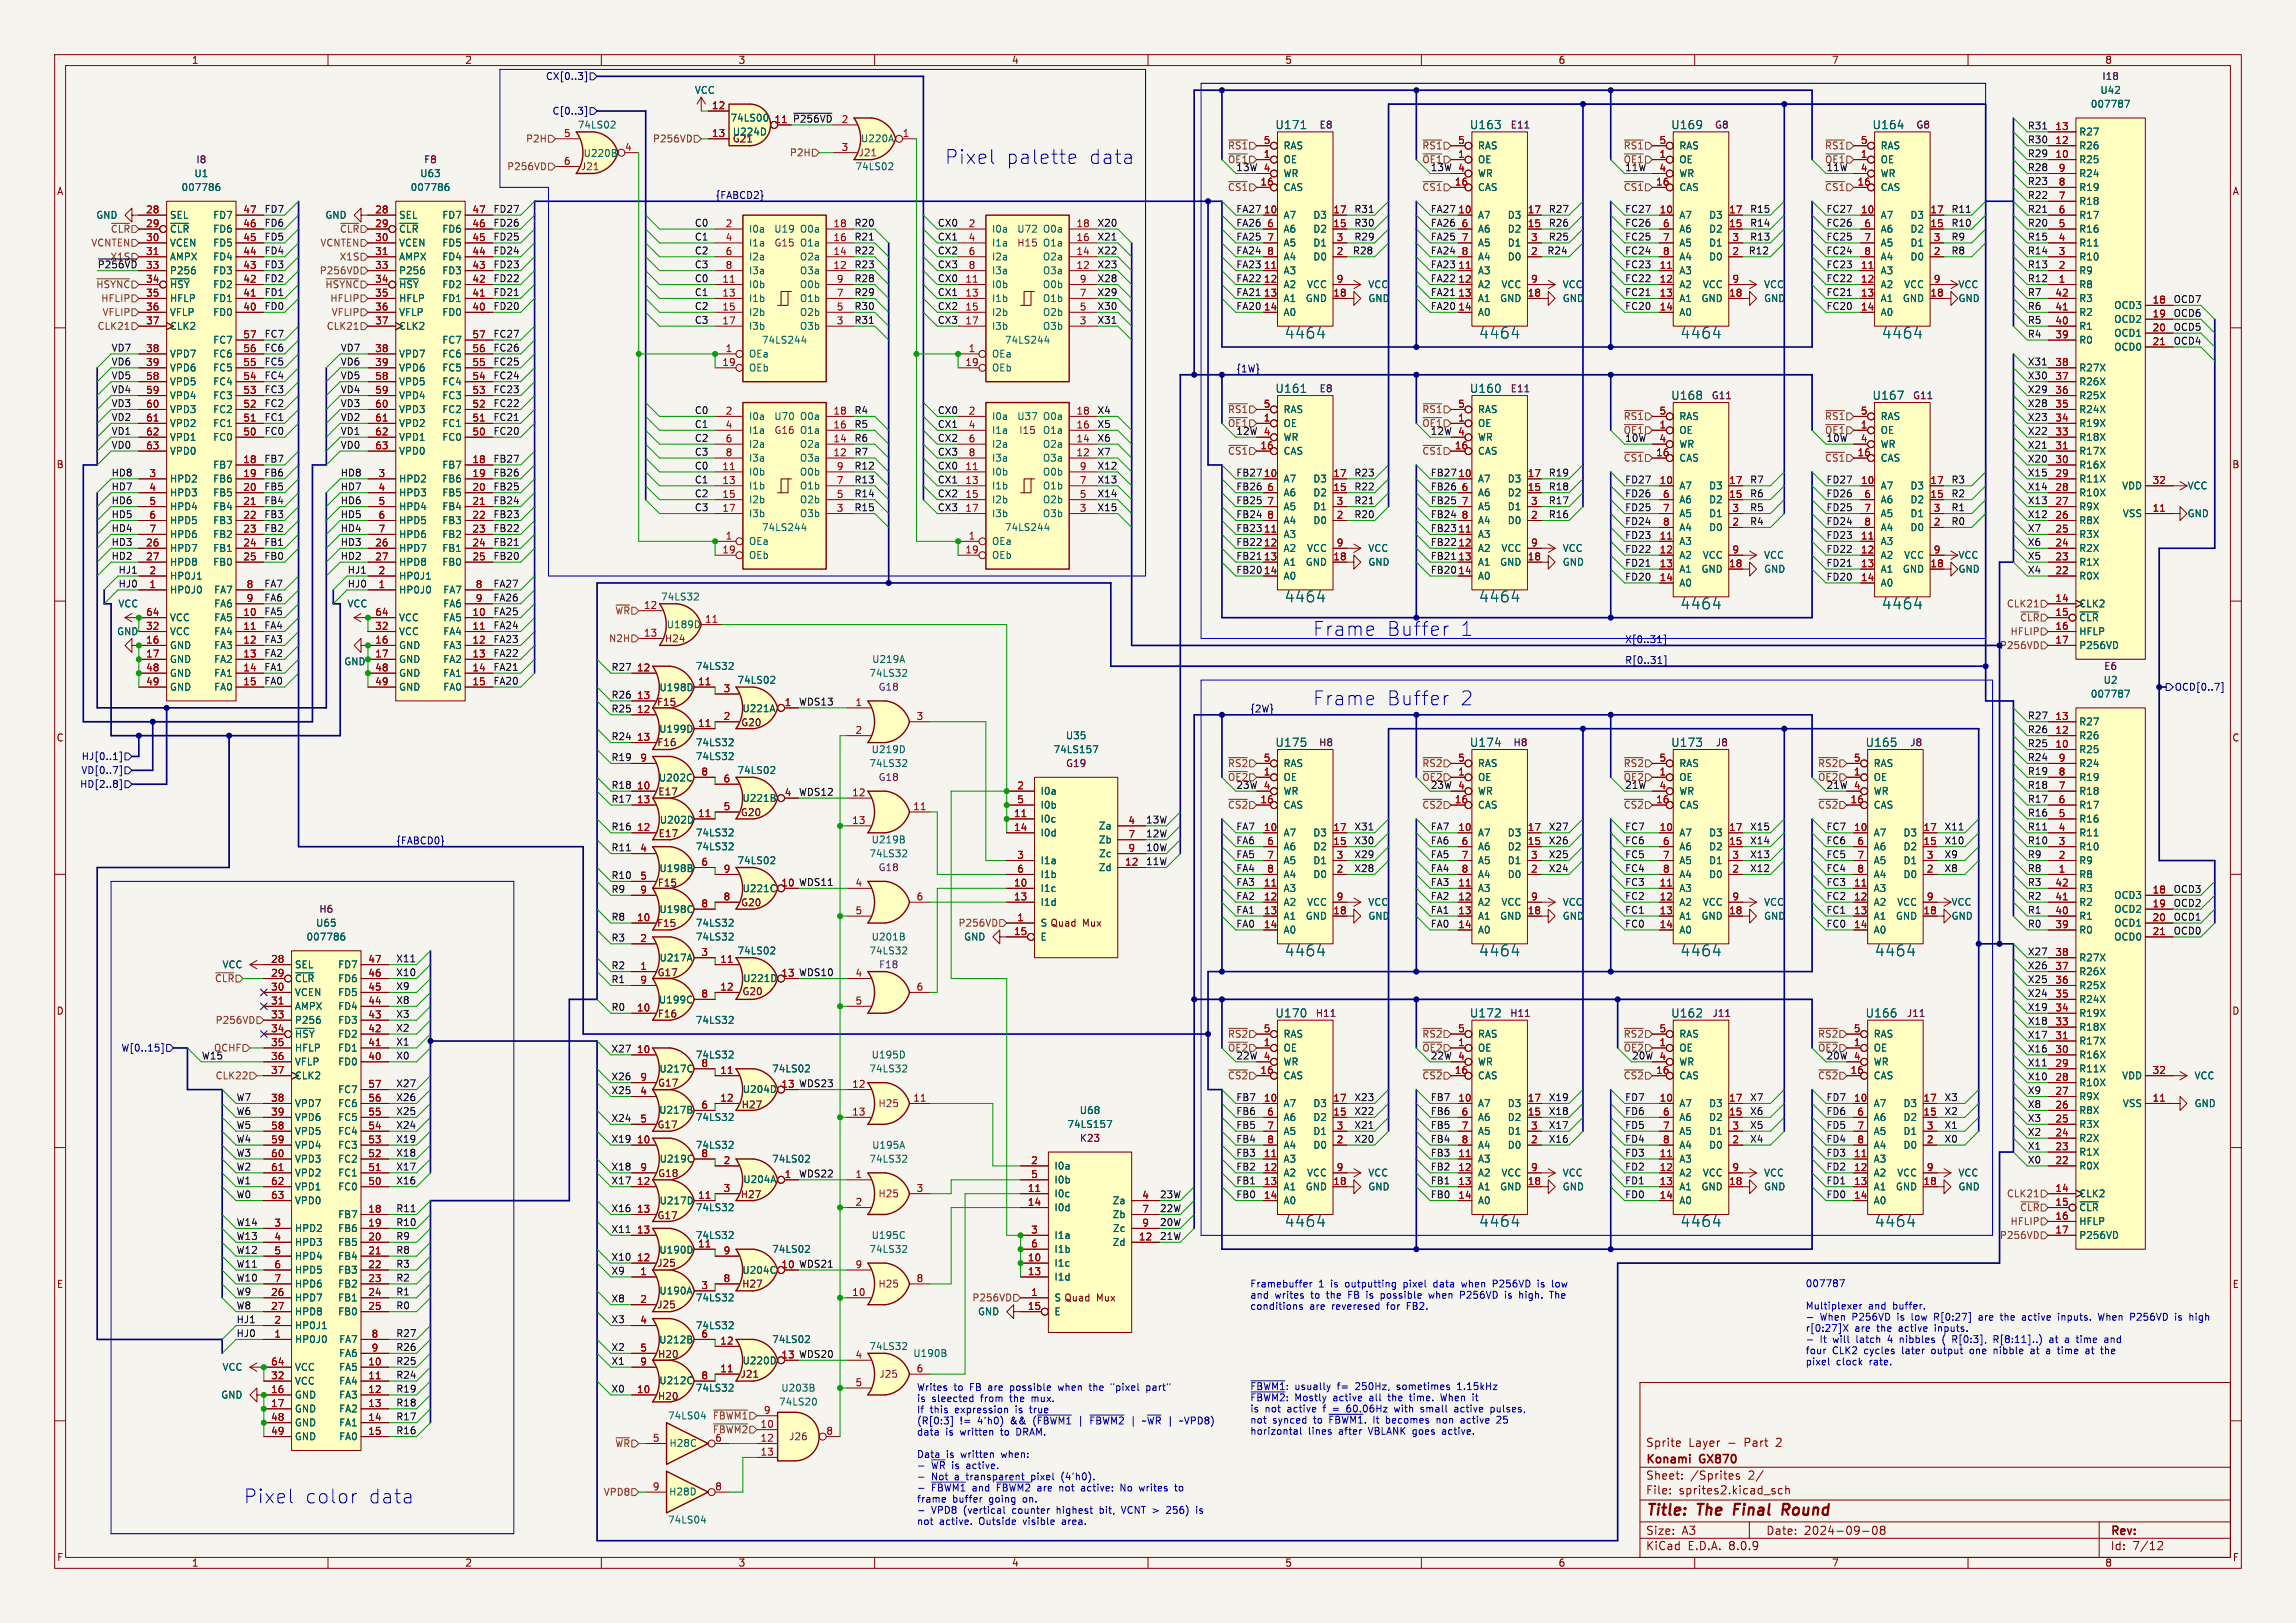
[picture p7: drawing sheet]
<svg xmlns="http://www.w3.org/2000/svg" width="420mm" height="297mm" viewBox="0 0 420 297" stroke-linecap="round" stroke-linejoin="round" font-family="sans-serif">
<defs><g id="words">
<g font-size="3.5" fill="#0000c2">
<text x="172.7" y="30.2">Pixel</text>
<text x="183.9" y="30.2">palette</text>
<text x="199" y="30.2">data</text>
<text x="240" y="116.6">Frame</text>
<text x="253.5" y="116.6">Buffer</text>
<text x="266.9" y="116.6">1</text>
<text x="240" y="129.3">Frame</text>
<text x="253.5" y="129.3">Buffer</text>
<text x="266.9" y="129.3">2</text>
<text x="44.4" y="275.3">Pixel</text>
<text x="55.6" y="275.3">color</text>
<text x="67.2" y="275.3">data</text>
</g>
<g font-size="2.8" fill="#006464">
<text x="234.9" y="62.2">4464</text>
<text x="270.5" y="62.2">4464</text>
<text x="307.3" y="62.2">4464</text>
<text x="344.1" y="62.2">4464</text>
<text x="234.9" y="110.5">4464</text>
<text x="270.5" y="110.5">4464</text>
<text x="307.3" y="111.7">4464</text>
<text x="344.1" y="111.7">4464</text>
<text x="234.9" y="175.2">4464</text>
<text x="270.5" y="175.2">4464</text>
<text x="307.3" y="175.2">4464</text>
<text x="342.9" y="175.2">4464</text>
<text x="234.9" y="224.8">4464</text>
<text x="270.5" y="224.8">4464</text>
<text x="307.3" y="224.8">4464</text>
<text x="342.9" y="224.8">4464</text>
</g>
<g font-size="2.8" fill="#840000">
<text x="301" y="277.9">Title:</text>
<text x="310.6" y="277.9">The</text>
<text x="318" y="277.9">Final</text>
<text x="327.7" y="277.9">Round</text>
</g>
<g font-size="2.1" fill="#006464">
<text x="233.2" y="23.8">U171</text>
<text x="268.8" y="23.8">U163</text>
<text x="305.6" y="23.8">U169</text>
<text x="342.4" y="23.8">U164</text>
<text x="233.2" y="72.1">U161</text>
<text x="268.8" y="72.1">U160</text>
<text x="305.6" y="73.4">U168</text>
<text x="342.4" y="73.4">U167</text>
<text x="233.2" y="136.9">U175</text>
<text x="268.8" y="136.9">U174</text>
<text x="305.6" y="136.9">U173</text>
<text x="341.2" y="136.9">U165</text>
<text x="233.2" y="186.4">U170</text>
<text x="268.8" y="186.4">U172</text>
<text x="305.6" y="186.4">U162</text>
<text x="341.2" y="186.4">U166</text>
</g>
<g font-size="2.1" fill="#840000">
<text x="301" y="268.2">Konami</text>
<text x="301" y="265">Sprite</text>
<text x="308.9" y="265">Layer</text>
<text x="311" y="268.2">GX870</text>
<text x="316.1" y="265">-</text>
<text x="319.2" y="265">Part</text>
<text x="325.2" y="265">2</text>
<text x="301" y="273.7">File:</text>
<text x="301" y="271">Sheet:</text>
<text x="307.1" y="273.7">sprites2.kicad_sch</text>
<text x="309.2" y="271">/Sprites</text>
<text x="319.9" y="271">2/</text>
<text x="301" y="281.1">Size:</text>
<text x="307.6" y="281.1">A3</text>
<text x="323" y="281.1">Date:</text>
<text x="330" y="281.1">2024-09-08</text>
<text x="386" y="281.3">Rev:</text>
<text x="301" y="283.9">KiCad</text>
<text x="308.7" y="283.9">E.D.A.</text>
<text x="316.3" y="283.9">8.0.9</text>
<text x="386" y="283.9">Id:</text>
<text x="390.1" y="283.9">7/12</text>
</g>
<g font-size="1.8" fill="#840000">
<text x="35" y="11.9">1</text>
<text x="85" y="11.9">2</text>
<text x="135" y="11.9">3</text>
<text x="185" y="11.9">4</text>
<text x="235" y="11.9">5</text>
<text x="285" y="11.9">6</text>
<text x="335" y="11.9">7</text>
<text x="385" y="11.9">8</text>
<text x="10.3" y="35.9">A</text>
<text x="408.3" y="35.9">A</text>
<text x="10.3" y="85.9">B</text>
<text x="408.2" y="85.9">B</text>
<text x="10.3" y="135.9">C</text>
<text x="408.2" y="135.9">C</text>
<text x="190.2" y="169.8">S Quad</text>
<text x="198" y="169.8">Mux</text>
<text x="10.3" y="185.9">D</text>
<text x="408.2" y="185.9">D</text>
<text x="10.3" y="235.9">E</text>
<text x="192.8" y="238.4">S Quad</text>
<text x="200.6" y="238.4">Mux</text>
<text x="408.3" y="235.9">E</text>
<text x="10.3" y="285.9">F</text>
<text x="35" y="286.9">1</text>
<text x="85" y="286.9">2</text>
<text x="135" y="286.9">3</text>
<text x="185" y="286.9">4</text>
<text x="235" y="286.9">5</text>
<text x="285" y="286.9">6</text>
<text x="335" y="286.9">7</text>
<text x="385" y="286.9">8</text>
<text x="408.3" y="285.9">F</text>
</g>
<g font-size="1.8" fill="#000084">
<text x="99.8" y="14.8">CX[0..3]</text>
<text x="101" y="21.2">C[0..3]</text>
<text x="130.8" y="36.5">{FABCD2}</text>
<text x="226.1" y="68.2">{1W}</text>
<text x="297.2" y="117.8">X[0..31]</text>
<text x="365.7" y="119">P256VD</text>
<text x="297.2" y="121.6">R[0..31]</text>
<text x="228.6" y="130.5">{2W}</text>
<text x="397.7" y="126.6">OCD[0..7]</text>
<text x="14.8" y="141.8">VD[0..7]</text>
<text x="14.8" y="139.3">HJ[0..1]</text>
<text x="14.5" y="144.4">HD[2..8]</text>
<text x="72.4" y="154.6">{FABCD0}</text>
<text x="22.1" y="192.6">W[0..15]</text>
</g>
<g font-size="1.8" fill="#006464">
<text x="127" y="17.4">VCC</text>
<text x="384.1" y="17.4">U42</text>
<text x="105.6" y="23.7">74LS02</text>
<text x="133.5" y="22.5">74LS00</text>
<text x="382.3" y="19.9">007787</text>
<text x="106.7" y="28.9">U220B</text>
<text x="133.9" y="25">U224D</text>
<text x="157.4" y="26.2">U220A</text>
<text x="234.7" y="27.5">RAS</text>
<text x="270.3" y="27.5">RAS</text>
<text x="307.1" y="27.5">RAS</text>
<text x="343.9" y="27.5">RAS</text>
<text x="380.2" y="27.5">R26</text>
<text x="380.2" y="25">R27</text>
<text x="33.1" y="35.2">007786</text>
<text x="35.5" y="32.6">U1</text>
<text x="75" y="35.2">007786</text>
<text x="76.8" y="32.6">U63</text>
<text x="156.4" y="31.3">74LS02</text>
<text x="234.7" y="30.1">OE</text>
<text x="234.7" y="35.2">CAS</text>
<text x="234.7" y="32.6">WR</text>
<text x="270.3" y="30.1">OE</text>
<text x="270.3" y="35.2">CAS</text>
<text x="270.3" y="32.6">WR</text>
<text x="307.1" y="30.1">OE</text>
<text x="307.1" y="35.2">CAS</text>
<text x="307.1" y="32.6">WR</text>
<text x="343.9" y="30.1">OE</text>
<text x="343.9" y="35.2">CAS</text>
<text x="343.9" y="32.6">WR</text>
<text x="380.2" y="30.1">R25</text>
<text x="380.2" y="35.2">R19</text>
<text x="380.2" y="32.6">R24</text>
<text x="17.5" y="40.2">GND</text>
<text x="31" y="40.2">SEL</text>
<text x="38.9" y="40.2">FD7</text>
<text x="59.4" y="40.2">GND</text>
<text x="72.9" y="40.2">SEL</text>
<text x="80.8" y="40.2">FD7</text>
<text x="234.7" y="40.2">A7</text>
<text x="240.1" y="40.2">D3</text>
<text x="270.3" y="40.2">A7</text>
<text x="275.7" y="40.2">D3</text>
<text x="307.1" y="40.2">A7</text>
<text x="312.5" y="40.2">D3</text>
<text x="343.9" y="40.2">A7</text>
<text x="349.4" y="40.2">D3</text>
<text x="380.2" y="40.2">R17</text>
<text x="380.2" y="37.7">R18</text>
<text x="31" y="42.8">~{CLR}</text>
<text x="31" y="45.3">VCEN</text>
<text x="31" y="47.9">AMPX</text>
<text x="38.9" y="47.9">FD4</text>
<text x="38.9" y="45.3">FD5</text>
<text x="38.9" y="42.8">FD6</text>
<text x="72.9" y="42.8">~{CLR}</text>
<text x="72.9" y="45.3">VCEN</text>
<text x="72.9" y="47.9">AMPX</text>
<text x="80.8" y="47.9">FD4</text>
<text x="80.8" y="45.3">FD5</text>
<text x="80.8" y="42.8">FD6</text>
<text x="136.9" y="42.8">I0a</text>
<text x="136.9" y="45.3">I1a</text>
<text x="136.9" y="47.9">I2a</text>
<text x="141.5" y="42.8">U19</text>
<text x="146.2" y="47.9">O2a</text>
<text x="146.2" y="45.3">O1a</text>
<text x="146.2" y="42.8">O0a</text>
<text x="181.4" y="42.8">I0a</text>
<text x="181.4" y="45.3">I1a</text>
<text x="181.4" y="47.9">I2a</text>
<text x="186" y="42.8">U72</text>
<text x="190.7" y="47.9">O2a</text>
<text x="190.7" y="45.3">O1a</text>
<text x="190.7" y="42.8">O0a</text>
<text x="234.7" y="42.8">A6</text>
<text x="234.7" y="45.3">A5</text>
<text x="234.7" y="47.9">A4</text>
<text x="240.1" y="42.8">D2</text>
<text x="240.1" y="47.9">D0</text>
<text x="240.1" y="45.3">D1</text>
<text x="270.3" y="42.8">A6</text>
<text x="270.3" y="45.3">A5</text>
<text x="270.3" y="47.9">A4</text>
<text x="275.7" y="42.8">D2</text>
<text x="275.7" y="47.9">D0</text>
<text x="275.7" y="45.3">D1</text>
<text x="307.1" y="42.8">A6</text>
<text x="307.1" y="45.3">A5</text>
<text x="307.1" y="47.9">A4</text>
<text x="312.5" y="42.8">D2</text>
<text x="312.5" y="47.9">D0</text>
<text x="312.5" y="45.3">D1</text>
<text x="343.9" y="42.8">A6</text>
<text x="343.9" y="45.3">A5</text>
<text x="343.9" y="47.9">A4</text>
<text x="349.4" y="42.8">D2</text>
<text x="349.4" y="47.9">D0</text>
<text x="349.4" y="45.3">D1</text>
<text x="380.2" y="47.9">R10</text>
<text x="380.2" y="45.3">R11</text>
<text x="380.2" y="42.8">R16</text>
<text x="31" y="50.4">P256</text>
<text x="31" y="52.9">~{HSY}</text>
<text x="38.9" y="52.9">FD2</text>
<text x="38.9" y="50.4">FD3</text>
<text x="72.9" y="50.4">P256</text>
<text x="72.9" y="52.9">~{HSY}</text>
<text x="80.8" y="52.9">FD2</text>
<text x="80.8" y="50.4">FD3</text>
<text x="136.9" y="52.9">I0b</text>
<text x="136.9" y="50.4">I3a</text>
<text x="146.2" y="50.4">O3a</text>
<text x="146.2" y="52.9">O0b</text>
<text x="181.4" y="52.9">I0b</text>
<text x="181.4" y="50.4">I3a</text>
<text x="190.7" y="50.4">O3a</text>
<text x="190.7" y="52.9">O0b</text>
<text x="234.7" y="50.4">A3</text>
<text x="234.7" y="52.9">A2</text>
<text x="239" y="52.9">VCC</text>
<text x="250.2" y="52.9">VCC</text>
<text x="270.3" y="50.4">A3</text>
<text x="270.3" y="52.9">A2</text>
<text x="274.6" y="52.9">VCC</text>
<text x="285.8" y="52.9">VCC</text>
<text x="307.1" y="50.4">A3</text>
<text x="307.1" y="52.9">A2</text>
<text x="311.4" y="52.9">VCC</text>
<text x="322.6" y="52.9">VCC</text>
<text x="343.9" y="50.4">A3</text>
<text x="343.9" y="52.9">A2</text>
<text x="348.2" y="52.9">VCC</text>
<text x="358.1" y="52.9">VCC</text>
<text x="380.2" y="52.9">R8</text>
<text x="380.2" y="50.4">R9</text>
<text x="31" y="55.5">HFLP</text>
<text x="31" y="58">VFLP</text>
<text x="38.9" y="58">FD0</text>
<text x="38.9" y="55.5">FD1</text>
<text x="72.9" y="55.5">HFLP</text>
<text x="72.9" y="58">VFLP</text>
<text x="80.8" y="58">FD0</text>
<text x="80.8" y="55.5">FD1</text>
<text x="136.9" y="55.5">I1b</text>
<text x="136.9" y="58">I2b</text>
<text x="146.2" y="58">O2b</text>
<text x="146.2" y="55.5">O1b</text>
<text x="181.4" y="55.5">I1b</text>
<text x="181.4" y="58">I2b</text>
<text x="190.7" y="58">O2b</text>
<text x="190.7" y="55.5">O1b</text>
<text x="234.7" y="55.5">A1</text>
<text x="234.7" y="58">A0</text>
<text x="238.8" y="55.5">GND</text>
<text x="250.2" y="55.5">GND</text>
<text x="270.3" y="55.5">A1</text>
<text x="270.3" y="58">A0</text>
<text x="274.3" y="55.5">GND</text>
<text x="285.8" y="55.5">GND</text>
<text x="307.1" y="55.5">A1</text>
<text x="307.1" y="58">A0</text>
<text x="311.1" y="55.5">GND</text>
<text x="322.6" y="55.5">GND</text>
<text x="343.9" y="55.5">A1</text>
<text x="343.9" y="58">A0</text>
<text x="348" y="55.5">GND</text>
<text x="358.1" y="55.5">GND</text>
<text x="380.2" y="58">R2</text>
<text x="380.2" y="55.5">R3</text>
<text x="386.6" y="56.7">OCD3</text>
<text x="386.6" y="59.3">OCD2</text>
<text x="31" y="60.6">CLK2</text>
<text x="31" y="65.6">VPD7</text>
<text x="38.9" y="65.6">FC6</text>
<text x="38.9" y="63.1">FC7</text>
<text x="72.9" y="60.6">CLK2</text>
<text x="72.9" y="65.6">VPD7</text>
<text x="80.8" y="65.6">FC6</text>
<text x="80.8" y="63.1">FC7</text>
<text x="136.9" y="65.6">OEa</text>
<text x="136.9" y="60.6">I3b</text>
<text x="139.3" y="63.1">74LS244</text>
<text x="146.2" y="60.6">O3b</text>
<text x="181.4" y="65.6">OEa</text>
<text x="181.4" y="60.6">I3b</text>
<text x="183.7" y="63.1">74LS244</text>
<text x="190.7" y="60.6">O3b</text>
<text x="380.2" y="63.1">R0</text>
<text x="380.2" y="60.6">R1</text>
<text x="386.6" y="61.8">OCD1</text>
<text x="386.6" y="64.4">OCD0</text>
<text x="31" y="68.2">VPD6</text>
<text x="31" y="70.7">VPD5</text>
<text x="38.9" y="70.7">FC4</text>
<text x="38.9" y="68.2">FC5</text>
<text x="72.9" y="68.2">VPD6</text>
<text x="72.9" y="70.7">VPD5</text>
<text x="80.8" y="70.7">FC4</text>
<text x="80.8" y="68.2">FC5</text>
<text x="136.9" y="68.2">OEb</text>
<text x="181.4" y="68.2">OEb</text>
<text x="380.2" y="70.7">R26X</text>
<text x="380.2" y="68.2">R27X</text>
<text x="31" y="73.3">VPD4</text>
<text x="31" y="75.8">VPD3</text>
<text x="38.9" y="75.8">FC2</text>
<text x="38.9" y="73.3">FC3</text>
<text x="72.9" y="73.3">VPD4</text>
<text x="72.9" y="75.8">VPD3</text>
<text x="80.8" y="75.8">FC2</text>
<text x="80.8" y="73.3">FC3</text>
<text x="136.9" y="77.1">I0a</text>
<text x="141.5" y="77.1">U70</text>
<text x="146.2" y="77.1">O0a</text>
<text x="181.4" y="77.1">I0a</text>
<text x="186" y="77.1">U37</text>
<text x="190.7" y="77.1">O0a</text>
<text x="234.7" y="75.8">RAS</text>
<text x="270.3" y="75.8">RAS</text>
<text x="307.1" y="77.1">RAS</text>
<text x="343.9" y="77.1">RAS</text>
<text x="380.2" y="75.8">R24X</text>
<text x="380.2" y="73.3">R25X</text>
<text x="31" y="78.3">VPD2</text>
<text x="31" y="80.9">VPD1</text>
<text x="31" y="83.4">VPD0</text>
<text x="38.9" y="80.9">FC0</text>
<text x="38.9" y="78.3">FC1</text>
<text x="72.9" y="78.3">VPD2</text>
<text x="72.9" y="80.9">VPD1</text>
<text x="72.9" y="83.4">VPD0</text>
<text x="80.8" y="80.9">FC0</text>
<text x="80.8" y="78.3">FC1</text>
<text x="136.9" y="79.6">I1a</text>
<text x="136.9" y="82.1">I2a</text>
<text x="146.2" y="82.1">O2a</text>
<text x="146.2" y="79.6">O1a</text>
<text x="181.4" y="79.6">I1a</text>
<text x="181.4" y="82.1">I2a</text>
<text x="190.7" y="82.1">O2a</text>
<text x="190.7" y="79.6">O1a</text>
<text x="234.7" y="78.3">OE</text>
<text x="234.7" y="83.4">CAS</text>
<text x="234.7" y="80.9">WR</text>
<text x="270.3" y="78.3">OE</text>
<text x="270.3" y="83.4">CAS</text>
<text x="270.3" y="80.9">WR</text>
<text x="307.1" y="79.6">OE</text>
<text x="307.1" y="82.1">WR</text>
<text x="343.9" y="79.6">OE</text>
<text x="343.9" y="82.1">WR</text>
<text x="380.2" y="83.4">R17X</text>
<text x="380.2" y="80.9">R18X</text>
<text x="380.2" y="78.3">R19X</text>
<text x="31" y="88.5">HPD2</text>
<text x="38.9" y="86">FB7</text>
<text x="38.9" y="88.5">FB6</text>
<text x="72.9" y="88.5">HPD2</text>
<text x="80.8" y="86">FB7</text>
<text x="80.8" y="88.5">FB6</text>
<text x="136.9" y="87.2">I0b</text>
<text x="136.9" y="89.8">I1b</text>
<text x="136.9" y="84.7">I3a</text>
<text x="146.2" y="84.7">O3a</text>
<text x="146.2" y="89.8">O1b</text>
<text x="146.2" y="87.2">O0b</text>
<text x="181.4" y="87.2">I0b</text>
<text x="181.4" y="89.8">I1b</text>
<text x="181.4" y="84.7">I3a</text>
<text x="190.7" y="84.7">O3a</text>
<text x="190.7" y="89.8">O1b</text>
<text x="190.7" y="87.2">O0b</text>
<text x="234.7" y="88.5">A7</text>
<text x="240.1" y="88.5">D3</text>
<text x="270.3" y="88.5">A7</text>
<text x="275.7" y="88.5">D3</text>
<text x="307.1" y="89.8">A7</text>
<text x="307.1" y="84.7">CAS</text>
<text x="312.5" y="89.8">D3</text>
<text x="343.9" y="89.8">A7</text>
<text x="343.9" y="84.7">CAS</text>
<text x="349.4" y="89.8">D3</text>
<text x="380.2" y="88.5">R11X</text>
<text x="380.2" y="86">R16X</text>
<text x="388.1" y="89.8">VDD</text>
<text x="400.1" y="89.8">VCC</text>
<text x="31" y="91">HPD3</text>
<text x="31" y="93.6">HPD4</text>
<text x="38.9" y="91">FB5</text>
<text x="38.9" y="93.6">FB4</text>
<text x="72.9" y="91">HPD3</text>
<text x="72.9" y="93.6">HPD4</text>
<text x="80.8" y="91">FB5</text>
<text x="80.8" y="93.6">FB4</text>
<text x="136.9" y="92.3">I2b</text>
<text x="136.9" y="94.8">I3b</text>
<text x="146.2" y="94.8">O3b</text>
<text x="146.2" y="92.3">O2b</text>
<text x="181.4" y="92.3">I2b</text>
<text x="181.4" y="94.8">I3b</text>
<text x="190.7" y="94.8">O3b</text>
<text x="190.7" y="92.3">O2b</text>
<text x="234.7" y="91">A6</text>
<text x="234.7" y="93.6">A5</text>
<text x="240.1" y="91">D2</text>
<text x="240.1" y="93.6">D1</text>
<text x="270.3" y="91">A6</text>
<text x="270.3" y="93.6">A5</text>
<text x="275.7" y="91">D2</text>
<text x="275.7" y="93.6">D1</text>
<text x="307.1" y="92.3">A6</text>
<text x="307.1" y="94.8">A5</text>
<text x="312.5" y="92.3">D2</text>
<text x="312.5" y="94.8">D1</text>
<text x="343.9" y="92.3">A6</text>
<text x="343.9" y="94.8">A5</text>
<text x="349.4" y="92.3">D2</text>
<text x="349.4" y="94.8">D1</text>
<text x="380.2" y="93.6">R9X</text>
<text x="380.2" y="91">R10X</text>
<text x="388.2" y="94.8">VSS</text>
<text x="400.1" y="94.8">GND</text>
<text x="31" y="101.2">HPD7</text>
<text x="31" y="96.1">HPD5</text>
<text x="31" y="98.7">HPD6</text>
<text x="38.9" y="96.1">FB3</text>
<text x="38.9" y="98.7">FB2</text>
<text x="38.9" y="101.2">FB1</text>
<text x="72.9" y="101.2">HPD7</text>
<text x="72.9" y="96.1">HPD5</text>
<text x="72.9" y="98.7">HPD6</text>
<text x="80.8" y="96.1">FB3</text>
<text x="80.8" y="98.7">FB2</text>
<text x="80.8" y="101.2">FB1</text>
<text x="136.9" y="99.9">OEa</text>
<text x="139.3" y="97.4">74LS244</text>
<text x="181.4" y="99.9">OEa</text>
<text x="183.7" y="97.4">74LS244</text>
<text x="234.7" y="98.7">A3</text>
<text x="234.7" y="101.2">A2</text>
<text x="234.7" y="96.1">A4</text>
<text x="239" y="101.2">VCC</text>
<text x="240.1" y="96.1">D0</text>
<text x="250.2" y="101.2">VCC</text>
<text x="270.3" y="98.7">A3</text>
<text x="270.3" y="101.2">A2</text>
<text x="270.3" y="96.1">A4</text>
<text x="274.6" y="101.2">VCC</text>
<text x="275.7" y="96.1">D0</text>
<text x="285.8" y="101.2">VCC</text>
<text x="307.1" y="99.9">A3</text>
<text x="307.1" y="97.4">A4</text>
<text x="312.5" y="97.4">D0</text>
<text x="343.9" y="99.9">A3</text>
<text x="343.9" y="97.4">A4</text>
<text x="349.4" y="97.4">D0</text>
<text x="380.2" y="101.2">R2X</text>
<text x="380.2" y="98.7">R3X</text>
<text x="380.2" y="96.1">R8X</text>
<text x="31" y="106.3">HP0J1</text>
<text x="31" y="103.7">HPD8</text>
<text x="38.9" y="103.7">FB0</text>
<text x="72.9" y="106.3">HP0J1</text>
<text x="72.9" y="103.7">HPD8</text>
<text x="80.8" y="103.7">FB0</text>
<text x="136.9" y="102.5">OEb</text>
<text x="181.4" y="102.5">OEb</text>
<text x="234.7" y="103.7">A1</text>
<text x="234.7" y="106.3">A0</text>
<text x="238.8" y="103.7">GND</text>
<text x="250.2" y="103.7">GND</text>
<text x="270.3" y="103.7">A1</text>
<text x="270.3" y="106.3">A0</text>
<text x="274.3" y="103.7">GND</text>
<text x="285.8" y="103.7">GND</text>
<text x="307.1" y="102.5">A2</text>
<text x="307.1" y="105">A1</text>
<text x="307.1" y="107.5">A0</text>
<text x="311.1" y="105">GND</text>
<text x="311.4" y="102.5">VCC</text>
<text x="322.6" y="105">GND</text>
<text x="322.6" y="102.5">VCC</text>
<text x="343.9" y="102.5">A2</text>
<text x="343.9" y="105">A1</text>
<text x="343.9" y="107.5">A0</text>
<text x="348" y="105">GND</text>
<text x="348.2" y="102.5">VCC</text>
<text x="358.1" y="105">GND</text>
<text x="358.1" y="102.5">VCC</text>
<text x="380.2" y="106.3">R0X</text>
<text x="380.2" y="103.7">R1X</text>
<text x="21.6" y="111.4">VCC</text>
<text x="31" y="108.8">HP0J0</text>
<text x="31" y="113.9">VCC</text>
<text x="39.1" y="113.9">FA5</text>
<text x="39.1" y="108.8">FA7</text>
<text x="39.1" y="111.4">FA6</text>
<text x="63.5" y="111.4">VCC</text>
<text x="72.9" y="108.8">HP0J0</text>
<text x="72.9" y="113.9">VCC</text>
<text x="81" y="113.9">FA5</text>
<text x="81" y="108.8">FA7</text>
<text x="81" y="111.4">FA6</text>
<text x="120.8" y="110.1">74LS32</text>
<text x="380.2" y="111.4">CLK2</text>
<text x="380.2" y="113.9">~{CLR}</text>
<text x="21.3" y="116.4">GND</text>
<text x="31" y="119">GND</text>
<text x="31" y="116.4">VCC</text>
<text x="39.1" y="116.4">FA4</text>
<text x="39.1" y="119">FA3</text>
<text x="72.9" y="119">GND</text>
<text x="72.9" y="116.4">VCC</text>
<text x="81" y="116.4">FA4</text>
<text x="81" y="119">FA3</text>
<text x="121.9" y="115.2">U189D</text>
<text x="380.2" y="116.4">HFLP</text>
<text x="380.2" y="119">P256VD</text>
<text x="31" y="121.5">GND</text>
<text x="31" y="124.1">GND</text>
<text x="39.1" y="121.5">FA2</text>
<text x="39.1" y="124.1">FA1</text>
<text x="62.9" y="121.9">GND</text>
<text x="72.9" y="121.5">GND</text>
<text x="72.9" y="124.1">GND</text>
<text x="81" y="121.5">FA2</text>
<text x="81" y="124.1">FA1</text>
<text x="127.2" y="122.8">74LS32</text>
<text x="134.8" y="125.3">74LS02</text>
<text x="158.9" y="124.1">74LS32</text>
<text x="159.4" y="121.5">U219A</text>
<text x="384.7" y="125.3">U2</text>
<text x="31" y="126.6">GND</text>
<text x="39.1" y="126.6">FA0</text>
<text x="72.9" y="126.6">GND</text>
<text x="81" y="126.6">FA0</text>
<text x="120.5" y="126.7">U198D</text>
<text x="135.7" y="130.5">U221A</text>
<text x="382.3" y="127.9">007787</text>
<text x="120.5" y="134.3">U199D</text>
<text x="127.2" y="136.8">74LS32</text>
<text x="194.9" y="135.5">U35</text>
<text x="380.2" y="135.5">R26</text>
<text x="380.2" y="132.9">R27</text>
<text x="120.4" y="143.2">U202C</text>
<text x="127.2" y="139.3">74LS32</text>
<text x="134.8" y="141.8">74LS02</text>
<text x="158.9" y="140.6">74LS32</text>
<text x="159.3" y="138">U219D</text>
<text x="192.6" y="138">74LS157</text>
<text x="234.7" y="143.1">OE</text>
<text x="234.7" y="140.6">RAS</text>
<text x="270.3" y="143.1">OE</text>
<text x="270.3" y="140.6">RAS</text>
<text x="307.1" y="143.1">OE</text>
<text x="307.1" y="140.6">RAS</text>
<text x="342.6" y="143.1">OE</text>
<text x="342.6" y="140.6">RAS</text>
<text x="380.2" y="138">R25</text>
<text x="380.2" y="143.1">R19</text>
<text x="380.2" y="140.6">R24</text>
<text x="135.7" y="146.9">U221B</text>
<text x="190.2" y="145.6">I0a</text>
<text x="190.2" y="148.2">I0b</text>
<text x="234.7" y="148.2">CAS</text>
<text x="234.7" y="145.6">WR</text>
<text x="270.3" y="148.2">CAS</text>
<text x="270.3" y="145.6">WR</text>
<text x="307.1" y="148.2">CAS</text>
<text x="307.1" y="145.6">WR</text>
<text x="342.6" y="148.2">CAS</text>
<text x="342.6" y="145.6">WR</text>
<text x="380.2" y="148.2">R17</text>
<text x="380.2" y="145.6">R18</text>
<text x="120.6" y="150.9">U202D</text>
<text x="127.2" y="155.8">74LS32</text>
<text x="127.2" y="153.3">74LS32</text>
<text x="159.3" y="154.5">U219B</text>
<text x="190.2" y="150.7">I0c</text>
<text x="190.2" y="153.3">I0d</text>
<text x="200.9" y="152">Za</text>
<text x="200.9" y="154.5">Zb</text>
<text x="234.7" y="153.3">A7</text>
<text x="234.7" y="155.8">A6</text>
<text x="240.1" y="155.8">D2</text>
<text x="240.1" y="153.3">D3</text>
<text x="270.3" y="153.3">A7</text>
<text x="270.3" y="155.8">A6</text>
<text x="275.7" y="155.8">D2</text>
<text x="275.7" y="153.3">D3</text>
<text x="307.1" y="153.3">A7</text>
<text x="307.1" y="155.8">A6</text>
<text x="312.5" y="155.8">D2</text>
<text x="312.5" y="153.3">D3</text>
<text x="342.6" y="153.3">A7</text>
<text x="342.6" y="155.8">A6</text>
<text x="348.1" y="155.8">D2</text>
<text x="348.1" y="153.3">D3</text>
<text x="380.2" y="155.8">R10</text>
<text x="380.2" y="153.3">R11</text>
<text x="380.2" y="150.7">R16</text>
<text x="120.5" y="159.8">U198B</text>
<text x="134.8" y="158.3">74LS02</text>
<text x="158.9" y="157.1">74LS32</text>
<text x="190.2" y="158.3">I1a</text>
<text x="190.2" y="160.9">I1b</text>
<text x="200.9" y="159.6">Zd</text>
<text x="201" y="157.1">Zc</text>
<text x="234.7" y="158.3">A5</text>
<text x="234.7" y="160.9">A4</text>
<text x="240.1" y="160.9">D0</text>
<text x="240.1" y="158.3">D1</text>
<text x="270.3" y="158.3">A5</text>
<text x="270.3" y="160.9">A4</text>
<text x="275.7" y="160.9">D0</text>
<text x="275.7" y="158.3">D1</text>
<text x="307.1" y="158.3">A5</text>
<text x="307.1" y="160.9">A4</text>
<text x="312.5" y="160.9">D0</text>
<text x="312.5" y="158.3">D1</text>
<text x="342.6" y="158.3">A5</text>
<text x="342.6" y="160.9">A4</text>
<text x="348.1" y="160.9">D0</text>
<text x="348.1" y="158.3">D1</text>
<text x="380.2" y="160.9">R8</text>
<text x="380.2" y="158.3">R9</text>
<text x="120.5" y="167.3">U198C</text>
<text x="135.7" y="163.5">U221C</text>
<text x="190.2" y="163.4">I1c</text>
<text x="190.2" y="166">I1d</text>
<text x="234.7" y="163.4">A3</text>
<text x="234.7" y="166">A2</text>
<text x="239" y="166">VCC</text>
<text x="250.2" y="166">VCC</text>
<text x="270.3" y="163.4">A3</text>
<text x="270.3" y="166">A2</text>
<text x="274.6" y="166">VCC</text>
<text x="285.8" y="166">VCC</text>
<text x="307.1" y="163.4">A3</text>
<text x="307.1" y="166">A2</text>
<text x="311.4" y="166">VCC</text>
<text x="322.6" y="166">VCC</text>
<text x="342.6" y="163.4">A3</text>
<text x="342.6" y="166">A2</text>
<text x="346.9" y="166">VCC</text>
<text x="356.9" y="166">VCC</text>
<text x="380.2" y="166">R2</text>
<text x="380.2" y="163.4">R3</text>
<text x="386.6" y="164.7">OCD3</text>
<text x="386.6" y="167.2">OCD2</text>
<text x="56" y="172.3">007786</text>
<text x="57.7" y="169.8">U65</text>
<text x="127.2" y="169.8">74LS32</text>
<text x="127.2" y="172.3">74LS32</text>
<text x="159.3" y="172.3">U201B</text>
<text x="176.3" y="172.3">GND</text>
<text x="190.2" y="172.3">E</text>
<text x="190.2" y="169.8">S</text>
<text x="234.7" y="168.5">A1</text>
<text x="234.7" y="171">A0</text>
<text x="238.8" y="168.5">GND</text>
<text x="250.2" y="168.5">GND</text>
<text x="270.3" y="168.5">A1</text>
<text x="270.3" y="171">A0</text>
<text x="274.3" y="168.5">GND</text>
<text x="285.8" y="168.5">GND</text>
<text x="307.1" y="168.5">A1</text>
<text x="307.1" y="171">A0</text>
<text x="311.1" y="168.5">GND</text>
<text x="322.6" y="168.5">GND</text>
<text x="342.6" y="168.5">A1</text>
<text x="342.6" y="171">A0</text>
<text x="346.7" y="168.5">GND</text>
<text x="356.9" y="168.5">GND</text>
<text x="380.2" y="171">R0</text>
<text x="380.2" y="168.5">R1</text>
<text x="386.6" y="169.8">OCD1</text>
<text x="386.6" y="172.3">OCD0</text>
<text x="40.6" y="177.4">VCC</text>
<text x="53.8" y="177.4">SEL</text>
<text x="53.8" y="179.9">~{CLR}</text>
<text x="61.8" y="179.9">FD6</text>
<text x="61.8" y="177.4">FD7</text>
<text x="120.5" y="176.1">U217A</text>
<text x="134.8" y="174.9">74LS02</text>
<text x="135.8" y="179.9">U221D</text>
<text x="158.9" y="174.9">74LS32</text>
<text x="380.2" y="178.7">R26X</text>
<text x="380.2" y="176.1">R27X</text>
<text x="53.8" y="182.5">VCEN</text>
<text x="53.8" y="185">AMPX</text>
<text x="61.8" y="185">FD4</text>
<text x="61.8" y="182.5">FD5</text>
<text x="120.4" y="183.8">U199C</text>
<text x="380.2" y="183.7">R24X</text>
<text x="380.2" y="181.2">R25X</text>
<text x="53.8" y="187.6">P256</text>
<text x="53.8" y="190.1">~{HSY}</text>
<text x="61.8" y="190.1">FD2</text>
<text x="61.8" y="187.6">FD3</text>
<text x="127.2" y="187.6">74LS32</text>
<text x="234.7" y="190.1">RAS</text>
<text x="270.3" y="190.1">RAS</text>
<text x="307.1" y="190.1">RAS</text>
<text x="342.6" y="190.1">RAS</text>
<text x="380.2" y="191.4">R17X</text>
<text x="380.2" y="188.8">R18X</text>
<text x="380.2" y="186.3">R19X</text>
<text x="53.8" y="192.6">HFLP</text>
<text x="53.8" y="195.2">VFLP</text>
<text x="53.8" y="197.7">CLK2</text>
<text x="61.8" y="195.2">FD0</text>
<text x="61.8" y="192.6">FD1</text>
<text x="120.5" y="196.5">U217C</text>
<text x="127.2" y="193.9">74LS32</text>
<text x="141.1" y="196.4">74LS02</text>
<text x="158.9" y="196.4">74LS32</text>
<text x="159.3" y="193.9">U195D</text>
<text x="234.7" y="192.6">OE</text>
<text x="234.7" y="197.7">CAS</text>
<text x="234.7" y="195.2">WR</text>
<text x="270.3" y="192.6">OE</text>
<text x="270.3" y="197.7">CAS</text>
<text x="270.3" y="195.2">WR</text>
<text x="307.1" y="192.6">OE</text>
<text x="307.1" y="197.7">CAS</text>
<text x="307.1" y="195.2">WR</text>
<text x="342.6" y="192.6">OE</text>
<text x="342.6" y="197.7">CAS</text>
<text x="342.6" y="195.2">WR</text>
<text x="380.2" y="196.4">R11X</text>
<text x="380.2" y="193.9">R16X</text>
<text x="388.1" y="197.7">VDD</text>
<text x="401.3" y="197.7">VCC</text>
<text x="53.8" y="202.8">VPD7</text>
<text x="61.8" y="202.8">FC6</text>
<text x="61.8" y="200.3">FC7</text>
<text x="135.8" y="200.2">U204D</text>
<text x="234.7" y="202.8">A7</text>
<text x="240.1" y="202.8">D3</text>
<text x="270.3" y="202.8">A7</text>
<text x="275.7" y="202.8">D3</text>
<text x="307.1" y="202.8">A7</text>
<text x="312.5" y="202.8">D3</text>
<text x="342.6" y="202.8">A7</text>
<text x="348.1" y="202.8">D3</text>
<text x="380.2" y="201.5">R9X</text>
<text x="380.2" y="199">R10X</text>
<text x="388.2" y="202.8">VSS</text>
<text x="401.3" y="202.8">GND</text>
<text x="53.8" y="205.3">VPD6</text>
<text x="53.8" y="207.9">VPD5</text>
<text x="61.8" y="207.9">FC4</text>
<text x="61.8" y="205.3">FC5</text>
<text x="120.5" y="204">U217B</text>
<text x="127.2" y="205.3">74LS32</text>
<text x="195.1" y="206.6">74LS157</text>
<text x="197.4" y="204.1">U68</text>
<text x="234.7" y="205.3">A6</text>
<text x="234.7" y="207.9">A5</text>
<text x="240.1" y="205.3">D2</text>
<text x="240.1" y="207.9">D1</text>
<text x="270.3" y="205.3">A6</text>
<text x="270.3" y="207.9">A5</text>
<text x="275.7" y="205.3">D2</text>
<text x="275.7" y="207.9">D1</text>
<text x="307.1" y="205.3">A6</text>
<text x="307.1" y="207.9">A5</text>
<text x="312.5" y="205.3">D2</text>
<text x="312.5" y="207.9">D1</text>
<text x="342.6" y="205.3">A6</text>
<text x="342.6" y="207.9">A5</text>
<text x="348.1" y="205.3">D2</text>
<text x="348.1" y="207.9">D1</text>
<text x="380.2" y="209.1">R2X</text>
<text x="380.2" y="206.6">R3X</text>
<text x="380.2" y="204.1">R8X</text>
<text x="53.8" y="210.4">VPD4</text>
<text x="53.8" y="213">VPD3</text>
<text x="53.8" y="215.5">VPD2</text>
<text x="61.8" y="215.5">FC1</text>
<text x="61.8" y="213">FC2</text>
<text x="61.8" y="210.4">FC3</text>
<text x="120.6" y="212.9">U219C</text>
<text x="127.2" y="210.4">74LS32</text>
<text x="141.1" y="213">74LS02</text>
<text x="158.9" y="213">74LS32</text>
<text x="159.4" y="210.4">U195A</text>
<text x="192.8" y="214.2">I0a</text>
<text x="234.7" y="213">A3</text>
<text x="234.7" y="215.5">A2</text>
<text x="234.7" y="210.4">A4</text>
<text x="239" y="215.5">VCC</text>
<text x="240.1" y="210.4">D0</text>
<text x="250.2" y="215.5">VCC</text>
<text x="270.3" y="213">A3</text>
<text x="270.3" y="215.5">A2</text>
<text x="270.3" y="210.4">A4</text>
<text x="274.6" y="215.5">VCC</text>
<text x="275.7" y="210.4">D0</text>
<text x="285.8" y="215.5">VCC</text>
<text x="307.1" y="213">A3</text>
<text x="307.1" y="215.5">A2</text>
<text x="307.1" y="210.4">A4</text>
<text x="311.4" y="215.5">VCC</text>
<text x="312.5" y="210.4">D0</text>
<text x="322.6" y="215.5">VCC</text>
<text x="342.6" y="213">A3</text>
<text x="342.6" y="215.5">A2</text>
<text x="342.6" y="210.4">A4</text>
<text x="346.9" y="215.5">VCC</text>
<text x="348.1" y="210.4">D0</text>
<text x="358.1" y="215.5">VCC</text>
<text x="380.2" y="214.2">R0X</text>
<text x="380.2" y="211.7">R1X</text>
<text x="53.8" y="218">VPD1</text>
<text x="53.8" y="220.6">VPD0</text>
<text x="61.8" y="218">FC0</text>
<text x="120.5" y="220.6">U217D</text>
<text x="127.2" y="221.8">74LS32</text>
<text x="135.9" y="216.7">U204A</text>
<text x="192.8" y="219.3">I0c</text>
<text x="192.8" y="221.8">I0d</text>
<text x="192.8" y="216.8">I0b</text>
<text x="203.4" y="220.6">Za</text>
<text x="234.7" y="218">A1</text>
<text x="234.7" y="220.6">A0</text>
<text x="238.8" y="218">GND</text>
<text x="250.2" y="218">GND</text>
<text x="270.3" y="218">A1</text>
<text x="270.3" y="220.6">A0</text>
<text x="274.3" y="218">GND</text>
<text x="285.8" y="218">GND</text>
<text x="307.1" y="218">A1</text>
<text x="307.1" y="220.6">A0</text>
<text x="311.1" y="218">GND</text>
<text x="322.6" y="218">GND</text>
<text x="342.6" y="218">A1</text>
<text x="342.6" y="220.6">A0</text>
<text x="346.7" y="218">GND</text>
<text x="358.1" y="218">GND</text>
<text x="380.2" y="219.3">CLK2</text>
<text x="380.2" y="221.8">~{CLR}</text>
<text x="53.8" y="225.7">HPD2</text>
<text x="61.8" y="223.1">FB7</text>
<text x="61.8" y="225.7">FB6</text>
<text x="127.2" y="226.9">74LS32</text>
<text x="159.3" y="226.9">U195C</text>
<text x="192.8" y="226.9">I1a</text>
<text x="203.4" y="223.1">Zb</text>
<text x="203.5" y="225.7">Zc</text>
<text x="380.2" y="224.4">HFLP</text>
<text x="380.2" y="226.9">P256VD</text>
<text x="53.8" y="228.2">HPD3</text>
<text x="53.8" y="230.7">HPD4</text>
<text x="53.8" y="233.3">HPD5</text>
<text x="61.8" y="228.2">FB5</text>
<text x="61.8" y="230.7">FB4</text>
<text x="61.8" y="233.3">FB3</text>
<text x="120.5" y="229.6">U190D</text>
<text x="135.7" y="233.3">U204C</text>
<text x="141.1" y="229.5">74LS02</text>
<text x="158.9" y="229.5">74LS32</text>
<text x="192.8" y="232">I1c</text>
<text x="192.8" y="229.5">I1b</text>
<text x="203.4" y="228.2">Zd</text>
<text x="53.8" y="238.4">HPD7</text>
<text x="53.8" y="235.8">HPD6</text>
<text x="61.8" y="235.8">FB2</text>
<text x="61.8" y="238.4">FB1</text>
<text x="120.5" y="237.1">U190A</text>
<text x="127.2" y="238.4">74LS32</text>
<text x="192.8" y="234.5">I1d</text>
<text x="192.8" y="238.4">S</text>
<text x="53.8" y="246">HP0J0</text>
<text x="53.8" y="243.4">HP0J1</text>
<text x="53.8" y="240.9">HPD8</text>
<text x="61.8" y="240.9">FB0</text>
<text x="61.9" y="246">FA7</text>
<text x="127.2" y="243.4">74LS32</text>
<text x="141.1" y="246">74LS02</text>
<text x="178.8" y="240.9">GND</text>
<text x="192.8" y="240.9">E</text>
<text x="40.6" y="251.1">VCC</text>
<text x="53.8" y="251.1">VCC</text>
<text x="61.9" y="251.1">FA5</text>
<text x="61.9" y="248.5">FA6</text>
<text x="120.5" y="246">U212B</text>
<text x="135.7" y="249.9">U220D</text>
<text x="158.9" y="247.2">74LS32</text>
<text x="167" y="248.5">U190B</text>
<text x="40.4" y="256.1">GND</text>
<text x="53.8" y="256.1">GND</text>
<text x="53.8" y="253.6">VCC</text>
<text x="61.9" y="253.6">FA4</text>
<text x="61.9" y="256.1">FA3</text>
<text x="120.5" y="253.5">U212C</text>
<text x="127.2" y="254.9">74LS32</text>
<text x="142.4" y="257.4">74LS20</text>
<text x="142.8" y="254.9">U203B</text>
<text x="53.8" y="258.7">GND</text>
<text x="53.8" y="261.2">GND</text>
<text x="53.8" y="263.8">GND</text>
<text x="61.9" y="258.7">FA2</text>
<text x="61.9" y="261.2">FA1</text>
<text x="61.9" y="263.8">FA0</text>
<text x="122.1" y="259.9">74LS04</text>
<text x="122.4" y="265">H28C</text>
<text x="122.3" y="273.9">H28D</text>
<text x="122.1" y="279">74LS04</text>
</g>
<g font-size="1.8" fill="#840084">
<text x="384.5" y="14.8">I18</text>
<text x="241.3" y="23.7">E8</text>
<text x="276.2" y="23.7">E11</text>
<text x="313.6" y="23.7">G8</text>
<text x="350.4" y="23.7">G8</text>
<text x="133.9" y="26.3">G21</text>
<text x="157" y="28.8">J21</text>
<text x="35.8" y="30.1">I8</text>
<text x="77.5" y="30.1">F8</text>
<text x="106.2" y="31.3">J21</text>
<text x="141.6" y="45.3">G15</text>
<text x="186" y="45.3">H15</text>
<text x="241.3" y="72">E8</text>
<text x="276.2" y="72">E11</text>
<text x="313" y="73.3">G11</text>
<text x="349.8" y="73.3">G11</text>
<text x="141.6" y="79.6">G16</text>
<text x="186.3" y="79.6">I15</text>
<text x="121.5" y="117.7">H24</text>
<text x="384.8" y="122.8">E6</text>
<text x="120.1" y="129.4">F15</text>
<text x="160.6" y="126.6">G18</text>
<text x="120.1" y="136.7">F16</text>
<text x="135.5" y="133.1">G20</text>
<text x="241.2" y="136.8">H8</text>
<text x="276.8" y="136.8">H8</text>
<text x="313.8" y="136.8">J8</text>
<text x="349.3" y="136.8">J8</text>
<text x="160.6" y="143.1">G18</text>
<text x="194.9" y="140.6">G19</text>
<text x="120.3" y="145.7">E17</text>
<text x="135.4" y="149.5">G20</text>
<text x="120.4" y="153.4">E17</text>
<text x="160.6" y="159.6">G18</text>
<text x="58.3" y="167.2">H6</text>
<text x="120.2" y="162.4">F15</text>
<text x="135.5" y="166">G20</text>
<text x="120.1" y="169.8">F15</text>
<text x="120.2" y="178.8">G17</text>
<text x="160.7" y="177.4">F18</text>
<text x="135.7" y="182.3">G20</text>
<text x="120.2" y="186.4">F16</text>
<text x="240.6" y="186.3">H11</text>
<text x="276.2" y="186.3">H11</text>
<text x="313.2" y="186.3">J11</text>
<text x="348.7" y="186.3">J11</text>
<text x="120.3" y="199">G17</text>
<text x="135.6" y="203">H27</text>
<text x="160.6" y="202.8">H25</text>
<text x="120.2" y="206.7">G17</text>
<text x="197.4" y="209.1">K23</text>
<text x="120.3" y="215.6">G18</text>
<text x="135.4" y="219.5">H27</text>
<text x="160.6" y="219.3">H25</text>
<text x="120.2" y="223.3">G17</text>
<text x="120.1" y="232">J25</text>
<text x="120.1" y="239.6">J25</text>
<text x="135.7" y="235.8">H27</text>
<text x="160.6" y="235.8">H25</text>
<text x="120.3" y="248.7">H20</text>
<text x="120.2" y="256.4">H20</text>
<text x="135.4" y="252.3">J21</text>
<text x="160.8" y="252.3">J25</text>
<text x="144.3" y="263.8">J26</text>
</g>
<g font-size="1.8" fill="#a90000">
<text x="130.1" y="20.1">12</text>
<text x="141.6" y="22.6">11</text>
<text x="375.9" y="23.9">13</text>
<text x="103.1" y="25.1">5</text>
<text x="114.2" y="27.7">4</text>
<text x="130.1" y="25.1">13</text>
<text x="153.9" y="27.7">3</text>
<text x="165" y="25.1">1</text>
<text x="231.1" y="29">1</text>
<text x="231.1" y="26.4">5</text>
<text x="266.6" y="29">1</text>
<text x="266.6" y="26.4">5</text>
<text x="303.5" y="29">1</text>
<text x="303.5" y="26.4">5</text>
<text x="340.3" y="29">1</text>
<text x="340.3" y="26.4">5</text>
<text x="375.9" y="29">10</text>
<text x="375.9" y="26.4">12</text>
<text x="103.1" y="30.2">6</text>
<text x="230.5" y="34">16</text>
<text x="231.1" y="31.5">4</text>
<text x="266" y="34">16</text>
<text x="266.6" y="31.5">4</text>
<text x="302.9" y="34">16</text>
<text x="303.5" y="31.5">4</text>
<text x="339.7" y="34">16</text>
<text x="340.3" y="31.5">4</text>
<text x="376.5" y="34">8</text>
<text x="376.5" y="31.5">9</text>
<text x="26.6" y="39.1">28</text>
<text x="26.6" y="41.7">29</text>
<text x="44.4" y="41.7">46</text>
<text x="44.4" y="39.1">47</text>
<text x="68.5" y="39.1">28</text>
<text x="68.5" y="41.7">29</text>
<text x="86.3" y="41.7">46</text>
<text x="86.3" y="39.1">47</text>
<text x="132.6" y="41.7">2</text>
<text x="152.4" y="41.7">18</text>
<text x="177.1" y="41.7">2</text>
<text x="196.8" y="41.7">18</text>
<text x="231.1" y="39.1">10</text>
<text x="231.7" y="41.7">6</text>
<text x="243.8" y="41.7">15</text>
<text x="243.8" y="39.1">17</text>
<text x="266.7" y="39.1">10</text>
<text x="267.3" y="41.7">6</text>
<text x="279.4" y="41.7">15</text>
<text x="279.4" y="39.1">17</text>
<text x="303.5" y="39.1">10</text>
<text x="304.1" y="41.7">6</text>
<text x="316.2" y="41.7">15</text>
<text x="316.2" y="39.1">17</text>
<text x="340.3" y="39.1">10</text>
<text x="340.9" y="41.7">6</text>
<text x="353" y="41.7">15</text>
<text x="353" y="39.1">17</text>
<text x="376.5" y="41.7">5</text>
<text x="376.5" y="39.1">6</text>
<text x="376.5" y="36.6">7</text>
<text x="26.6" y="44.2">30</text>
<text x="26.6" y="46.7">31</text>
<text x="44.4" y="46.7">44</text>
<text x="44.4" y="44.2">45</text>
<text x="68.5" y="44.2">30</text>
<text x="68.5" y="46.7">31</text>
<text x="86.3" y="46.7">44</text>
<text x="86.3" y="44.2">45</text>
<text x="132.6" y="44.2">4</text>
<text x="132.6" y="46.7">6</text>
<text x="152.4" y="46.7">14</text>
<text x="152.4" y="44.2">16</text>
<text x="177.1" y="44.2">4</text>
<text x="177.1" y="46.7">6</text>
<text x="196.8" y="46.7">14</text>
<text x="196.8" y="44.2">16</text>
<text x="231.7" y="44.2">7</text>
<text x="231.7" y="46.7">8</text>
<text x="244.4" y="46.7">2</text>
<text x="244.4" y="44.2">3</text>
<text x="267.3" y="44.2">7</text>
<text x="267.3" y="46.7">8</text>
<text x="280" y="46.7">2</text>
<text x="280" y="44.2">3</text>
<text x="304.1" y="44.2">7</text>
<text x="304.1" y="46.7">8</text>
<text x="316.8" y="46.7">2</text>
<text x="316.8" y="44.2">3</text>
<text x="340.9" y="44.2">7</text>
<text x="340.9" y="46.7">8</text>
<text x="353.6" y="46.7">2</text>
<text x="353.6" y="44.2">3</text>
<text x="376.5" y="46.7">3</text>
<text x="376.5" y="44.2">4</text>
<text x="26.6" y="51.8">34</text>
<text x="26.6" y="49.3">33</text>
<text x="44.4" y="51.8">42</text>
<text x="44.4" y="49.3">43</text>
<text x="68.5" y="49.3">33</text>
<text x="68.5" y="51.8">34</text>
<text x="86.3" y="51.8">42</text>
<text x="86.3" y="49.3">43</text>
<text x="132" y="51.8">11</text>
<text x="132.6" y="49.3">8</text>
<text x="152.4" y="49.3">12</text>
<text x="153" y="51.8">9</text>
<text x="176.5" y="51.8">11</text>
<text x="177.1" y="49.3">8</text>
<text x="196.8" y="49.3">12</text>
<text x="197.4" y="51.8">9</text>
<text x="231.1" y="49.3">11</text>
<text x="231.1" y="51.8">12</text>
<text x="244.4" y="51.8">9</text>
<text x="266.7" y="49.3">11</text>
<text x="266.7" y="51.8">12</text>
<text x="280" y="51.8">9</text>
<text x="303.5" y="49.3">11</text>
<text x="303.5" y="51.8">12</text>
<text x="316.8" y="51.8">9</text>
<text x="340.3" y="49.3">11</text>
<text x="340.3" y="51.8">12</text>
<text x="353.6" y="51.8">9</text>
<text x="376.5" y="51.8">1</text>
<text x="376.5" y="49.3">2</text>
<text x="26.6" y="54.4">35</text>
<text x="26.6" y="56.9">36</text>
<text x="26.6" y="59.4">37</text>
<text x="44.4" y="56.9">40</text>
<text x="44.4" y="54.4">41</text>
<text x="68.5" y="54.4">35</text>
<text x="68.5" y="56.9">36</text>
<text x="68.5" y="59.4">37</text>
<text x="86.3" y="56.9">40</text>
<text x="86.3" y="54.4">41</text>
<text x="132" y="54.4">13</text>
<text x="132" y="56.9">15</text>
<text x="132" y="59.4">17</text>
<text x="153" y="59.4">3</text>
<text x="153" y="56.9">5</text>
<text x="153" y="54.4">7</text>
<text x="176.5" y="54.4">13</text>
<text x="176.5" y="56.9">15</text>
<text x="176.5" y="59.4">17</text>
<text x="197.4" y="59.4">3</text>
<text x="197.4" y="56.9">5</text>
<text x="197.4" y="54.4">7</text>
<text x="231.1" y="54.4">13</text>
<text x="231.1" y="56.9">14</text>
<text x="243.8" y="54.4">18</text>
<text x="266.7" y="54.4">13</text>
<text x="266.7" y="56.9">14</text>
<text x="279.4" y="54.4">18</text>
<text x="303.5" y="54.4">13</text>
<text x="303.5" y="56.9">14</text>
<text x="316.2" y="54.4">18</text>
<text x="340.3" y="54.4">13</text>
<text x="340.3" y="56.9">14</text>
<text x="353" y="54.4">18</text>
<text x="375.9" y="59.4">40</text>
<text x="375.9" y="56.9">41</text>
<text x="375.9" y="54.4">42</text>
<text x="393.7" y="55.6">18</text>
<text x="393.7" y="58.2">19</text>
<text x="26.6" y="64.5">38</text>
<text x="44.4" y="64.5">56</text>
<text x="44.4" y="62">57</text>
<text x="68.5" y="64.5">38</text>
<text x="86.3" y="64.5">56</text>
<text x="86.3" y="62">57</text>
<text x="132.6" y="64.5">1</text>
<text x="177.1" y="64.5">1</text>
<text x="375.9" y="62">39</text>
<text x="393.7" y="60.7">20</text>
<text x="393.7" y="63.2">21</text>
<text x="26.6" y="67.1">39</text>
<text x="26.6" y="69.6">58</text>
<text x="44.4" y="69.6">54</text>
<text x="44.4" y="67.1">55</text>
<text x="68.5" y="67.1">39</text>
<text x="68.5" y="69.6">58</text>
<text x="86.3" y="69.6">54</text>
<text x="86.3" y="67.1">55</text>
<text x="132" y="67.1">19</text>
<text x="176.5" y="67.1">19</text>
<text x="375.9" y="69.6">37</text>
<text x="375.9" y="67.1">38</text>
<text x="26.6" y="72.1">59</text>
<text x="26.6" y="74.7">60</text>
<text x="26.6" y="77.2">61</text>
<text x="44.4" y="77.2">51</text>
<text x="44.4" y="74.7">52</text>
<text x="44.4" y="72.1">53</text>
<text x="68.5" y="72.1">59</text>
<text x="68.5" y="74.7">60</text>
<text x="68.5" y="77.2">61</text>
<text x="86.3" y="77.2">51</text>
<text x="86.3" y="74.7">52</text>
<text x="86.3" y="72.1">53</text>
<text x="132.6" y="75.9">2</text>
<text x="152.4" y="75.9">18</text>
<text x="177.1" y="75.9">2</text>
<text x="196.8" y="75.9">18</text>
<text x="231.1" y="77.2">1</text>
<text x="231.1" y="74.7">5</text>
<text x="266.6" y="77.2">1</text>
<text x="266.6" y="74.7">5</text>
<text x="303.5" y="75.9">5</text>
<text x="340.3" y="75.9">5</text>
<text x="375.9" y="77.2">34</text>
<text x="375.9" y="74.7">35</text>
<text x="375.9" y="72.1">36</text>
<text x="26.6" y="79.8">62</text>
<text x="26.6" y="82.3">63</text>
<text x="44.4" y="79.8">50</text>
<text x="68.5" y="79.8">62</text>
<text x="68.5" y="82.3">63</text>
<text x="86.3" y="79.8">50</text>
<text x="132.6" y="78.5">4</text>
<text x="132.6" y="81">6</text>
<text x="132.6" y="83.6">8</text>
<text x="152.4" y="83.6">12</text>
<text x="152.4" y="81">14</text>
<text x="152.4" y="78.5">16</text>
<text x="177.1" y="78.5">4</text>
<text x="177.1" y="81">6</text>
<text x="177.1" y="83.6">8</text>
<text x="196.8" y="83.6">12</text>
<text x="196.8" y="81">14</text>
<text x="196.8" y="78.5">16</text>
<text x="230.5" y="82.3">16</text>
<text x="231.1" y="79.8">4</text>
<text x="266" y="82.3">16</text>
<text x="266.6" y="79.8">4</text>
<text x="302.9" y="83.6">16</text>
<text x="303.5" y="78.5">1</text>
<text x="303.5" y="81">4</text>
<text x="339.7" y="83.6">16</text>
<text x="340.3" y="78.5">1</text>
<text x="340.3" y="81">4</text>
<text x="375.9" y="82.3">31</text>
<text x="375.9" y="79.8">33</text>
<text x="27.2" y="87.4">3</text>
<text x="27.2" y="89.9">4</text>
<text x="44.4" y="84.8">18</text>
<text x="44.4" y="87.4">19</text>
<text x="44.4" y="89.9">20</text>
<text x="69.1" y="87.4">3</text>
<text x="69.1" y="89.9">4</text>
<text x="86.3" y="84.8">18</text>
<text x="86.3" y="87.4">19</text>
<text x="86.3" y="89.9">20</text>
<text x="132" y="86.1">11</text>
<text x="132" y="88.6">13</text>
<text x="153" y="88.6">7</text>
<text x="153" y="86.1">9</text>
<text x="176.5" y="86.1">11</text>
<text x="176.5" y="88.6">13</text>
<text x="197.4" y="88.6">7</text>
<text x="197.4" y="86.1">9</text>
<text x="231.1" y="87.4">10</text>
<text x="231.7" y="89.9">6</text>
<text x="243.8" y="89.9">15</text>
<text x="243.8" y="87.4">17</text>
<text x="266.7" y="87.4">10</text>
<text x="267.3" y="89.9">6</text>
<text x="279.4" y="89.9">15</text>
<text x="279.4" y="87.4">17</text>
<text x="303.5" y="88.6">10</text>
<text x="316.2" y="88.6">17</text>
<text x="340.3" y="88.6">10</text>
<text x="353" y="88.6">17</text>
<text x="375.9" y="89.9">28</text>
<text x="375.9" y="87.4">29</text>
<text x="375.9" y="84.8">30</text>
<text x="393.7" y="88.6">32</text>
<text x="27.2" y="92.5">5</text>
<text x="27.2" y="95">6</text>
<text x="44.4" y="92.5">21</text>
<text x="44.4" y="95">22</text>
<text x="69.1" y="92.5">5</text>
<text x="69.1" y="95">6</text>
<text x="86.3" y="92.5">21</text>
<text x="86.3" y="95">22</text>
<text x="132" y="91.2">15</text>
<text x="132" y="93.7">17</text>
<text x="153" y="93.7">3</text>
<text x="153" y="91.2">5</text>
<text x="176.5" y="91.2">15</text>
<text x="176.5" y="93.7">17</text>
<text x="197.4" y="93.7">3</text>
<text x="197.4" y="91.2">5</text>
<text x="231.7" y="92.5">7</text>
<text x="231.7" y="95">8</text>
<text x="244.4" y="95">2</text>
<text x="244.4" y="92.5">3</text>
<text x="267.3" y="92.5">7</text>
<text x="267.3" y="95">8</text>
<text x="280" y="95">2</text>
<text x="280" y="92.5">3</text>
<text x="304.1" y="91.2">6</text>
<text x="304.1" y="93.7">7</text>
<text x="316.2" y="91.2">15</text>
<text x="316.8" y="93.7">3</text>
<text x="340.9" y="91.2">6</text>
<text x="340.9" y="93.7">7</text>
<text x="353" y="91.2">15</text>
<text x="353.6" y="93.7">3</text>
<text x="375.9" y="95">26</text>
<text x="375.9" y="92.5">27</text>
<text x="393.7" y="93.7">11</text>
<text x="26.6" y="100.1">26</text>
<text x="27.2" y="97.5">7</text>
<text x="44.4" y="97.5">23</text>
<text x="44.4" y="100.1">24</text>
<text x="68.5" y="100.1">26</text>
<text x="69.1" y="97.5">7</text>
<text x="86.3" y="97.5">23</text>
<text x="86.3" y="100.1">24</text>
<text x="132" y="101.3">19</text>
<text x="132.6" y="98.8">1</text>
<text x="176.5" y="101.3">19</text>
<text x="177.1" y="98.8">1</text>
<text x="231.1" y="97.5">11</text>
<text x="231.1" y="100.1">12</text>
<text x="244.4" y="100.1">9</text>
<text x="266.7" y="97.5">11</text>
<text x="266.7" y="100.1">12</text>
<text x="280" y="100.1">9</text>
<text x="303.5" y="98.8">11</text>
<text x="303.5" y="101.3">12</text>
<text x="304.1" y="96.3">8</text>
<text x="316.8" y="96.3">2</text>
<text x="316.8" y="101.3">9</text>
<text x="340.3" y="98.8">11</text>
<text x="340.3" y="101.3">12</text>
<text x="340.9" y="96.3">8</text>
<text x="353.6" y="96.3">2</text>
<text x="353.6" y="101.3">9</text>
<text x="375.9" y="100.1">24</text>
<text x="375.9" y="97.5">25</text>
<text x="26.6" y="102.6">27</text>
<text x="27.2" y="107.7">1</text>
<text x="27.2" y="105.2">2</text>
<text x="44.4" y="102.6">25</text>
<text x="45" y="107.7">8</text>
<text x="68.5" y="102.6">27</text>
<text x="69.1" y="107.7">1</text>
<text x="69.1" y="105.2">2</text>
<text x="86.3" y="102.6">25</text>
<text x="86.9" y="107.7">8</text>
<text x="231.1" y="102.6">13</text>
<text x="231.1" y="105.2">14</text>
<text x="243.8" y="102.6">18</text>
<text x="266.7" y="102.6">13</text>
<text x="266.7" y="105.2">14</text>
<text x="279.4" y="102.6">18</text>
<text x="303.5" y="103.9">13</text>
<text x="303.5" y="106.4">14</text>
<text x="316.2" y="103.9">18</text>
<text x="340.3" y="103.9">13</text>
<text x="340.3" y="106.4">14</text>
<text x="353" y="103.9">18</text>
<text x="375.9" y="105.2">22</text>
<text x="375.9" y="102.6">23</text>
<text x="26.6" y="112.8">64</text>
<text x="44.4" y="112.8">10</text>
<text x="45" y="110.2">9</text>
<text x="68.5" y="112.8">64</text>
<text x="86.3" y="112.8">10</text>
<text x="86.9" y="110.2">9</text>
<text x="117.7" y="111.5">12</text>
<text x="375.9" y="110.2">14</text>
<text x="375.9" y="112.8">15</text>
<text x="26.6" y="117.9">16</text>
<text x="26.6" y="115.3">32</text>
<text x="44.4" y="115.3">11</text>
<text x="44.4" y="117.9">12</text>
<text x="68.5" y="117.9">16</text>
<text x="68.5" y="115.3">32</text>
<text x="86.3" y="115.3">11</text>
<text x="86.3" y="117.9">12</text>
<text x="117.7" y="116.6">13</text>
<text x="128.9" y="114">11</text>
<text x="375.9" y="115.3">16</text>
<text x="375.9" y="117.9">17</text>
<text x="26.6" y="120.4">17</text>
<text x="26.6" y="122.9">48</text>
<text x="26.6" y="125.5">49</text>
<text x="44.4" y="120.4">13</text>
<text x="44.4" y="122.9">14</text>
<text x="44.4" y="125.5">15</text>
<text x="68.5" y="120.4">17</text>
<text x="68.5" y="122.9">48</text>
<text x="68.5" y="125.5">49</text>
<text x="86.3" y="120.4">13</text>
<text x="86.3" y="122.9">14</text>
<text x="86.3" y="125.5">15</text>
<text x="116.4" y="122.9">12</text>
<text x="127.6" y="125.5">11</text>
<text x="116.4" y="128">13</text>
<text x="116.4" y="130.6">12</text>
<text x="132.3" y="131.8">2</text>
<text x="132.3" y="126.7">3</text>
<text x="143.4" y="129.3">1</text>
<text x="156.4" y="129.3">1</text>
<text x="167.6" y="131.8">3</text>
<text x="375.9" y="131.8">13</text>
<text x="116.4" y="135.6">13</text>
<text x="127.6" y="133.1">11</text>
<text x="156.4" y="134.4">2</text>
<text x="375.9" y="136.9">10</text>
<text x="375.9" y="134.4">12</text>
<text x="117" y="139.4">9</text>
<text x="128.2" y="142">8</text>
<text x="132.3" y="143.3">6</text>
<text x="231.1" y="142">1</text>
<text x="231.1" y="139.4">5</text>
<text x="266.6" y="142">1</text>
<text x="266.6" y="139.4">5</text>
<text x="303.5" y="142">1</text>
<text x="303.5" y="139.4">5</text>
<text x="339" y="142">1</text>
<text x="339" y="139.4">5</text>
<text x="376.5" y="142">8</text>
<text x="376.5" y="139.4">9</text>
<text x="116.4" y="144.5">10</text>
<text x="116.4" y="147.1">13</text>
<text x="127.6" y="149.6">11</text>
<text x="132.3" y="148.3">5</text>
<text x="143.4" y="145.8">4</text>
<text x="155.8" y="145.8">12</text>
<text x="167" y="148.3">11</text>
<text x="185.4" y="149.6">11</text>
<text x="186" y="144.5">2</text>
<text x="186" y="147.1">5</text>
<text x="230.5" y="147.1">16</text>
<text x="231.1" y="144.5">4</text>
<text x="266" y="147.1">16</text>
<text x="266.6" y="144.5">4</text>
<text x="302.9" y="147.1">16</text>
<text x="303.5" y="144.5">4</text>
<text x="338.4" y="147.1">16</text>
<text x="339" y="144.5">4</text>
<text x="376.5" y="149.6">5</text>
<text x="376.5" y="147.1">6</text>
<text x="376.5" y="144.5">7</text>
<text x="116.4" y="152.1">12</text>
<text x="117" y="156">4</text>
<text x="155.8" y="150.9">13</text>
<text x="185.4" y="152.1">14</text>
<text x="206.3" y="150.9">4</text>
<text x="206.3" y="153.4">7</text>
<text x="206.3" y="156">9</text>
<text x="231.1" y="152.1">10</text>
<text x="231.7" y="154.7">6</text>
<text x="243.8" y="154.7">15</text>
<text x="243.8" y="152.1">17</text>
<text x="266.7" y="152.1">10</text>
<text x="267.3" y="154.7">6</text>
<text x="279.4" y="154.7">15</text>
<text x="279.4" y="152.1">17</text>
<text x="303.5" y="152.1">10</text>
<text x="304.1" y="154.7">6</text>
<text x="316.2" y="154.7">15</text>
<text x="316.2" y="152.1">17</text>
<text x="339" y="152.1">10</text>
<text x="339.7" y="154.7">6</text>
<text x="351.7" y="154.7">15</text>
<text x="351.7" y="152.1">17</text>
<text x="376.5" y="154.7">3</text>
<text x="376.5" y="152.1">4</text>
<text x="117" y="161">5</text>
<text x="128.2" y="158.5">6</text>
<text x="132.3" y="159.8">9</text>
<text x="186" y="157.2">3</text>
<text x="186" y="159.8">6</text>
<text x="205.7" y="158.5">12</text>
<text x="231.7" y="157.2">7</text>
<text x="231.7" y="159.8">8</text>
<text x="244.4" y="159.8">2</text>
<text x="244.4" y="157.2">3</text>
<text x="267.3" y="157.2">7</text>
<text x="267.3" y="159.8">8</text>
<text x="280" y="159.8">2</text>
<text x="280" y="157.2">3</text>
<text x="304.1" y="157.2">7</text>
<text x="304.1" y="159.8">8</text>
<text x="316.8" y="159.8">2</text>
<text x="316.8" y="157.2">3</text>
<text x="339.7" y="157.2">7</text>
<text x="339.7" y="159.8">8</text>
<text x="352.4" y="159.8">2</text>
<text x="352.4" y="157.2">3</text>
<text x="376.5" y="159.8">1</text>
<text x="376.5" y="157.2">2</text>
<text x="117" y="163.6">9</text>
<text x="128.2" y="166.1">8</text>
<text x="132.3" y="164.8">8</text>
<text x="142.8" y="162.3">10</text>
<text x="156.4" y="162.3">4</text>
<text x="156.4" y="167.4">5</text>
<text x="167.6" y="164.8">6</text>
<text x="185.4" y="162.3">10</text>
<text x="185.4" y="164.8">13</text>
<text x="231.1" y="162.3">11</text>
<text x="231.1" y="164.8">12</text>
<text x="231.1" y="167.4">13</text>
<text x="243.8" y="167.4">18</text>
<text x="244.4" y="164.8">9</text>
<text x="266.7" y="162.3">11</text>
<text x="266.7" y="164.8">12</text>
<text x="266.7" y="167.4">13</text>
<text x="279.4" y="167.4">18</text>
<text x="280" y="164.8">9</text>
<text x="303.5" y="162.3">11</text>
<text x="303.5" y="164.8">12</text>
<text x="303.5" y="167.4">13</text>
<text x="316.2" y="167.4">18</text>
<text x="316.8" y="164.8">9</text>
<text x="339" y="162.3">11</text>
<text x="339" y="164.8">12</text>
<text x="339" y="167.4">13</text>
<text x="351.7" y="167.4">18</text>
<text x="352.4" y="164.8">9</text>
<text x="375.9" y="167.4">40</text>
<text x="375.9" y="164.8">41</text>
<text x="375.9" y="162.3">42</text>
<text x="393.7" y="163.6">18</text>
<text x="393.7" y="166.1">19</text>
<text x="116.4" y="168.7">10</text>
<text x="117" y="172.5">2</text>
<text x="185.4" y="171.2">15</text>
<text x="186" y="168.7">1</text>
<text x="231.1" y="169.9">14</text>
<text x="266.7" y="169.9">14</text>
<text x="303.5" y="169.9">14</text>
<text x="339" y="169.9">14</text>
<text x="375.9" y="169.9">39</text>
<text x="393.7" y="168.7">20</text>
<text x="393.7" y="171.2">21</text>
<text x="49.5" y="176.3">28</text>
<text x="49.5" y="178.8">29</text>
<text x="67.3" y="178.8">46</text>
<text x="67.3" y="176.3">47</text>
<text x="117" y="177.5">1</text>
<text x="128.2" y="175">3</text>
<text x="131.7" y="176.3">11</text>
<text x="142.8" y="178.8">13</text>
<text x="156.4" y="178.8">4</text>
<text x="375.9" y="177.5">37</text>
<text x="375.9" y="175">38</text>
<text x="49.5" y="181.4">30</text>
<text x="49.5" y="183.9">31</text>
<text x="67.3" y="183.9">44</text>
<text x="67.3" y="181.4">45</text>
<text x="116.4" y="185.2">10</text>
<text x="117" y="180.1">9</text>
<text x="128.2" y="182.6">8</text>
<text x="131.7" y="181.4">12</text>
<text x="156.4" y="183.9">5</text>
<text x="167.6" y="181.4">6</text>
<text x="375.9" y="185.2">34</text>
<text x="375.9" y="182.6">35</text>
<text x="375.9" y="180.1">36</text>
<text x="49.5" y="186.4">33</text>
<text x="49.5" y="189">34</text>
<text x="49.5" y="191.5">35</text>
<text x="67.3" y="191.5">41</text>
<text x="67.3" y="189">42</text>
<text x="67.3" y="186.4">43</text>
<text x="231.1" y="191.5">1</text>
<text x="231.1" y="189">5</text>
<text x="266.6" y="191.5">1</text>
<text x="266.6" y="189">5</text>
<text x="303.5" y="191.5">1</text>
<text x="303.5" y="189">5</text>
<text x="339" y="191.5">1</text>
<text x="339" y="189">5</text>
<text x="375.9" y="190.2">31</text>
<text x="375.9" y="187.7">33</text>
<text x="49.5" y="194.1">36</text>
<text x="49.5" y="196.6">37</text>
<text x="67.3" y="194.1">40</text>
<text x="116.4" y="192.8">10</text>
<text x="117" y="197.9">9</text>
<text x="128.2" y="195.3">8</text>
<text x="131.7" y="196.6">11</text>
<text x="230.5" y="196.6">16</text>
<text x="231.1" y="194.1">4</text>
<text x="266" y="196.6">16</text>
<text x="266.6" y="194.1">4</text>
<text x="302.9" y="196.6">16</text>
<text x="303.5" y="194.1">4</text>
<text x="338.4" y="196.6">16</text>
<text x="339" y="194.1">4</text>
<text x="375.9" y="197.9">28</text>
<text x="375.9" y="195.3">29</text>
<text x="375.9" y="192.8">30</text>
<text x="393.7" y="196.6">32</text>
<text x="49.5" y="201.7">38</text>
<text x="67.3" y="201.7">56</text>
<text x="67.3" y="199.1">57</text>
<text x="117" y="200.4">4</text>
<text x="128.2" y="202.9">6</text>
<text x="131.7" y="201.7">12</text>
<text x="142.8" y="199.1">13</text>
<text x="155.8" y="199.1">12</text>
<text x="167" y="201.7">11</text>
<text x="231.1" y="201.7">10</text>
<text x="243.8" y="201.7">17</text>
<text x="266.7" y="201.7">10</text>
<text x="279.4" y="201.7">17</text>
<text x="303.5" y="201.7">10</text>
<text x="316.2" y="201.7">17</text>
<text x="339" y="201.7">10</text>
<text x="351.7" y="201.7">17</text>
<text x="375.9" y="202.9">26</text>
<text x="375.9" y="200.4">27</text>
<text x="393.7" y="201.7">11</text>
<text x="49.5" y="204.2">39</text>
<text x="49.5" y="206.8">58</text>
<text x="49.5" y="209.3">59</text>
<text x="67.3" y="209.3">53</text>
<text x="67.3" y="206.8">54</text>
<text x="67.3" y="204.2">55</text>
<text x="116.4" y="209.3">10</text>
<text x="117" y="205.5">5</text>
<text x="155.8" y="204.2">13</text>
<text x="231.7" y="204.2">6</text>
<text x="231.7" y="206.8">7</text>
<text x="231.7" y="209.3">8</text>
<text x="243.8" y="204.2">15</text>
<text x="244.4" y="209.3">2</text>
<text x="244.4" y="206.8">3</text>
<text x="267.3" y="204.2">6</text>
<text x="267.3" y="206.8">7</text>
<text x="267.3" y="209.3">8</text>
<text x="279.4" y="204.2">15</text>
<text x="280" y="209.3">2</text>
<text x="280" y="206.8">3</text>
<text x="304.1" y="204.2">6</text>
<text x="304.1" y="206.8">7</text>
<text x="304.1" y="209.3">8</text>
<text x="316.2" y="204.2">15</text>
<text x="316.8" y="209.3">2</text>
<text x="316.8" y="206.8">3</text>
<text x="339.7" y="204.2">6</text>
<text x="339.7" y="206.8">7</text>
<text x="339.7" y="209.3">8</text>
<text x="351.7" y="204.2">15</text>
<text x="352.4" y="209.3">2</text>
<text x="352.4" y="206.8">3</text>
<text x="375.9" y="208">24</text>
<text x="375.9" y="205.5">25</text>
<text x="49.5" y="211.8">60</text>
<text x="49.5" y="214.4">61</text>
<text x="67.3" y="214.4">51</text>
<text x="67.3" y="211.8">52</text>
<text x="117" y="214.4">9</text>
<text x="128.2" y="211.8">8</text>
<text x="132.3" y="213.1">2</text>
<text x="143.4" y="215.6">1</text>
<text x="156.4" y="215.6">1</text>
<text x="188.5" y="213.1">2</text>
<text x="188.5" y="215.6">5</text>
<text x="231.1" y="211.8">11</text>
<text x="231.1" y="214.4">12</text>
<text x="244.4" y="214.4">9</text>
<text x="266.7" y="211.8">11</text>
<text x="266.7" y="214.4">12</text>
<text x="280" y="214.4">9</text>
<text x="303.5" y="211.8">11</text>
<text x="303.5" y="214.4">12</text>
<text x="316.8" y="214.4">9</text>
<text x="339" y="211.8">11</text>
<text x="339" y="214.4">12</text>
<text x="352.4" y="214.4">9</text>
<text x="375.9" y="213.1">22</text>
<text x="375.9" y="210.6">23</text>
<text x="49.5" y="216.9">62</text>
<text x="49.5" y="219.5">63</text>
<text x="67.3" y="222">18</text>
<text x="67.3" y="216.9">50</text>
<text x="116.4" y="216.9">12</text>
<text x="116.4" y="222">13</text>
<text x="127.6" y="219.5">11</text>
<text x="132.3" y="218.2">3</text>
<text x="156.4" y="220.7">2</text>
<text x="167.6" y="218.2">3</text>
<text x="187.9" y="218.2">11</text>
<text x="187.9" y="220.7">14</text>
<text x="208.8" y="219.5">4</text>
<text x="208.8" y="222">7</text>
<text x="231.1" y="216.9">13</text>
<text x="231.1" y="219.5">14</text>
<text x="243.8" y="216.9">18</text>
<text x="266.7" y="216.9">13</text>
<text x="266.7" y="219.5">14</text>
<text x="279.4" y="216.9">18</text>
<text x="303.5" y="216.9">13</text>
<text x="303.5" y="219.5">14</text>
<text x="316.2" y="216.9">18</text>
<text x="339" y="216.9">13</text>
<text x="339" y="219.5">14</text>
<text x="351.7" y="216.9">18</text>
<text x="375.9" y="218.2">14</text>
<text x="375.9" y="220.7">15</text>
<text x="50.1" y="224.5">3</text>
<text x="50.1" y="227.1">4</text>
<text x="67.3" y="224.5">19</text>
<text x="67.3" y="227.1">20</text>
<text x="116.4" y="225.8">13</text>
<text x="188.5" y="225.8">3</text>
<text x="208.2" y="227.1">12</text>
<text x="208.8" y="224.5">9</text>
<text x="375.9" y="223.3">16</text>
<text x="375.9" y="225.8">17</text>
<text x="50.1" y="229.6">5</text>
<text x="50.1" y="232.2">6</text>
<text x="67.3" y="229.6">21</text>
<text x="67.3" y="232.2">22</text>
<text x="116.4" y="230.9">12</text>
<text x="117" y="233.4">1</text>
<text x="127.6" y="228.3">11</text>
<text x="132.3" y="229.6">9</text>
<text x="142.8" y="232.2">10</text>
<text x="156.4" y="232.2">9</text>
<text x="187.9" y="230.9">10</text>
<text x="187.9" y="233.4">13</text>
<text x="188.5" y="228.3">6</text>
<text x="49.5" y="237.2">26</text>
<text x="49.5" y="239.8">27</text>
<text x="50.1" y="234.7">7</text>
<text x="67.3" y="234.7">23</text>
<text x="67.3" y="237.2">24</text>
<text x="67.3" y="239.8">25</text>
<text x="117" y="238.5">2</text>
<text x="128.2" y="236">3</text>
<text x="132.3" y="234.7">8</text>
<text x="155.8" y="237.2">10</text>
<text x="167.6" y="234.7">8</text>
<text x="187.9" y="239.8">15</text>
<text x="188.5" y="237.2">1</text>
<text x="50.1" y="244.9">1</text>
<text x="50.1" y="242.3">2</text>
<text x="67.9" y="244.9">8</text>
<text x="117" y="242.3">4</text>
<text x="128.2" y="244.9">6</text>
<text x="49.5" y="249.9">64</text>
<text x="67.3" y="249.9">10</text>
<text x="67.9" y="247.4">9</text>
<text x="117" y="247.4">5</text>
<text x="117" y="249.9">9</text>
<text x="131.7" y="251.2">11</text>
<text x="131.7" y="246.1">12</text>
<text x="142.8" y="248.7">13</text>
<text x="156.4" y="248.7">4</text>
<text x="167.6" y="251.2">6</text>
<text x="49.5" y="255">16</text>
<text x="49.5" y="257.6">17</text>
<text x="49.5" y="252.5">32</text>
<text x="67.3" y="252.5">11</text>
<text x="67.3" y="255">12</text>
<text x="67.3" y="257.6">13</text>
<text x="116.4" y="255">10</text>
<text x="128.2" y="252.5">8</text>
<text x="156.4" y="253.7">5</text>
<text x="49.5" y="260.1">48</text>
<text x="49.5" y="262.6">49</text>
<text x="67.3" y="260.1">14</text>
<text x="67.3" y="262.6">15</text>
<text x="119.3" y="263.9">5</text>
<text x="139" y="261.4">10</text>
<text x="139" y="263.9">12</text>
<text x="139.6" y="258.8">9</text>
<text x="151.1" y="262.6">8</text>
<text x="139" y="266.4">13</text>
<text x="119.3" y="272.8">9</text>
<text x="130.7" y="272.8">8</text>
</g>
<g font-size="1.8" fill="#0f0f0f">
<text x="144.9" y="22.5">~{P256VD}2</text>
<text x="370.8" y="23.8">R31</text>
<text x="370.8" y="26.3">R30</text>
<text x="370.8" y="28.9">R29</text>
<text x="226.1" y="31.4">13W</text>
<text x="261.6" y="31.4">13W</text>
<text x="297.2" y="31.4">11W</text>
<text x="334" y="31.4">11W</text>
<text x="370.8" y="31.4">R28</text>
<text x="370.8" y="33.9">R23</text>
<text x="48.3" y="41.6">FD6</text>
<text x="48.3" y="39">FD7</text>
<text x="90.2" y="39">FD27</text>
<text x="90.2" y="41.6">FD26</text>
<text x="127" y="41.6">C0</text>
<text x="156.2" y="41.6">R20</text>
<text x="171.4" y="41.6">CX0</text>
<text x="200.7" y="41.6">X20</text>
<text x="226.1" y="41.6">FA26</text>
<text x="226.1" y="39">FA27</text>
<text x="247.6" y="41.6">R30</text>
<text x="247.6" y="39">R31</text>
<text x="261.6" y="41.6">FA26</text>
<text x="261.6" y="39">FA27</text>
<text x="283.2" y="39">R27</text>
<text x="283.2" y="41.6">R26</text>
<text x="297.2" y="39">FC27</text>
<text x="297.2" y="41.6">FC26</text>
<text x="320" y="39">R15</text>
<text x="320" y="41.6">R14</text>
<text x="334" y="41.6">FC26</text>
<text x="334" y="39">FC27</text>
<text x="356.9" y="39">R11</text>
<text x="356.9" y="41.6">R10</text>
<text x="370.8" y="36.5">R22</text>
<text x="370.8" y="41.6">R20</text>
<text x="370.8" y="39">R21</text>
<text x="20.1" y="47.9">X1S</text>
<text x="48.3" y="46.6">FD4</text>
<text x="48.3" y="44.1">FD5</text>
<text x="90.2" y="44.1">FD25</text>
<text x="90.2" y="46.6">FD24</text>
<text x="127" y="44.1">C1</text>
<text x="127" y="46.6">C2</text>
<text x="156.2" y="44.1">R21</text>
<text x="156.2" y="46.6">R22</text>
<text x="171.4" y="46.6">CX2</text>
<text x="171.4" y="44.1">CX1</text>
<text x="200.7" y="44.1">X21</text>
<text x="200.7" y="46.6">X22</text>
<text x="226.1" y="44.1">FA25</text>
<text x="226.1" y="46.6">FA24</text>
<text x="247.4" y="46.6">R28</text>
<text x="247.6" y="44.1">R29</text>
<text x="261.6" y="46.6">FA24</text>
<text x="261.6" y="44.1">FA25</text>
<text x="283" y="46.6">R24</text>
<text x="283.2" y="44.1">R25</text>
<text x="297.2" y="44.1">FC25</text>
<text x="297.2" y="46.6">FC24</text>
<text x="319.8" y="46.6">R12</text>
<text x="320" y="44.1">R13</text>
<text x="334" y="44.1">FC25</text>
<text x="334" y="46.6">FC24</text>
<text x="356.9" y="46.6">R8</text>
<text x="356.9" y="44.1">R9</text>
<text x="370.8" y="46.6">R14</text>
<text x="370.8" y="44.1">R15</text>
<text x="17.8" y="49.2">~{P256VD}33</text>
<text x="48.3" y="49.2">FD3</text>
<text x="48.3" y="51.7">FD2</text>
<text x="90.2" y="51.7">FD22</text>
<text x="90.2" y="49.2">FD23</text>
<text x="127" y="49.2">C3</text>
<text x="127" y="51.7">C0</text>
<text x="156.2" y="49.2">R23</text>
<text x="156.2" y="51.7">R28</text>
<text x="171.4" y="49.2">CX3</text>
<text x="171.4" y="51.7">CX0</text>
<text x="200.7" y="49.2">X23</text>
<text x="200.7" y="51.7">X28</text>
<text x="226.1" y="51.7">FA22</text>
<text x="226.1" y="49.2">FA23</text>
<text x="261.6" y="51.7">FA22</text>
<text x="261.6" y="49.2">FA23</text>
<text x="297.2" y="51.7">FC22</text>
<text x="297.2" y="49.2">FC23</text>
<text x="334" y="51.7">FC22</text>
<text x="334" y="49.2">FC23</text>
<text x="370.8" y="51.7">R12</text>
<text x="370.8" y="49.2">R13</text>
<text x="48.3" y="56.8">FD0</text>
<text x="48.3" y="54.3">FD1</text>
<text x="90.2" y="56.8">FD20</text>
<text x="90.2" y="54.3">FD21</text>
<text x="127" y="59.3">C3</text>
<text x="127" y="54.3">C1</text>
<text x="127" y="56.8">C2</text>
<text x="156.2" y="59.3">R31</text>
<text x="156.2" y="56.8">R30</text>
<text x="156.2" y="54.3">R29</text>
<text x="171.4" y="56.8">CX2</text>
<text x="171.4" y="54.3">CX1</text>
<text x="171.4" y="59.3">CX3</text>
<text x="200.7" y="59.3">X31</text>
<text x="200.7" y="56.8">X30</text>
<text x="200.7" y="54.3">X29</text>
<text x="226.1" y="54.3">FA21</text>
<text x="226.1" y="56.8">FA20</text>
<text x="261.6" y="54.3">FA21</text>
<text x="261.6" y="56.8">FA20</text>
<text x="297.2" y="54.3">FC21</text>
<text x="297.2" y="56.8">FC20</text>
<text x="334" y="54.3">FC21</text>
<text x="334" y="56.8">FC20</text>
<text x="370.8" y="56.8">R6</text>
<text x="370.8" y="54.3">R7</text>
<text x="370.8" y="59.3">R5</text>
<text x="397.5" y="58.1">OCD6</text>
<text x="397.5" y="55.5">OCD7</text>
<text x="20.3" y="64.4">VD7</text>
<text x="48.3" y="64.4">FC6</text>
<text x="48.3" y="61.9">FC7</text>
<text x="62.2" y="64.4">VD7</text>
<text x="90.2" y="64.4">FC26</text>
<text x="90.2" y="61.9">FC27</text>
<text x="370.8" y="61.9">R4</text>
<text x="397.5" y="60.6">OCD5</text>
<text x="397.5" y="63.2">OCD4</text>
<text x="20.3" y="67">VD6</text>
<text x="20.3" y="69.5">VD5</text>
<text x="48.3" y="69.5">FC4</text>
<text x="48.3" y="67">FC5</text>
<text x="62.2" y="67">VD6</text>
<text x="62.2" y="69.5">VD5</text>
<text x="90.2" y="69.5">FC24</text>
<text x="90.2" y="67">FC25</text>
<text x="370.8" y="69.5">X30</text>
<text x="370.8" y="67">X31</text>
<text x="20.3" y="74.6">VD3</text>
<text x="20.3" y="77.1">VD2</text>
<text x="20.3" y="72">VD4</text>
<text x="48.3" y="77.1">FC1</text>
<text x="48.3" y="74.6">FC2</text>
<text x="48.3" y="72">FC3</text>
<text x="62.2" y="74.6">VD3</text>
<text x="62.2" y="72">VD4</text>
<text x="62.2" y="77.1">VD2</text>
<text x="90.2" y="77.1">FC21</text>
<text x="90.2" y="72">FC23</text>
<text x="90.2" y="74.6">FC22</text>
<text x="127" y="75.9">C0</text>
<text x="156.2" y="75.9">R4</text>
<text x="171.4" y="75.9">CX0</text>
<text x="200.7" y="75.9">X4</text>
<text x="370.8" y="72">X29</text>
<text x="370.8" y="74.6">X28</text>
<text x="370.8" y="77.1">X23</text>
<text x="20.3" y="79.7">VD1</text>
<text x="20.3" y="82.2">VD0</text>
<text x="48.3" y="79.7">FC0</text>
<text x="62.2" y="79.7">VD1</text>
<text x="62.2" y="82.2">VD0</text>
<text x="90.2" y="79.7">FC20</text>
<text x="127" y="78.4">C1</text>
<text x="127" y="80.9">C2</text>
<text x="127" y="83.5">C3</text>
<text x="156.2" y="83.5">R7</text>
<text x="156.2" y="78.4">R5</text>
<text x="156.2" y="80.9">R6</text>
<text x="171.4" y="83.5">CX3</text>
<text x="171.4" y="80.9">CX2</text>
<text x="171.4" y="78.4">CX1</text>
<text x="200.7" y="78.4">X5</text>
<text x="200.7" y="83.5">X7</text>
<text x="200.7" y="80.9">X6</text>
<text x="226.1" y="79.7">12W</text>
<text x="261.6" y="79.7">12W</text>
<text x="297.2" y="80.9">10W</text>
<text x="334" y="80.9">10W</text>
<text x="370.8" y="82.2">X21</text>
<text x="370.8" y="79.7">X22</text>
<text x="20.3" y="87.3">HD8</text>
<text x="20.3" y="89.8">HD7</text>
<text x="48.3" y="87.3">FB6</text>
<text x="48.3" y="89.8">FB5</text>
<text x="48.3" y="84.7">FB7</text>
<text x="62.2" y="89.8">HD7</text>
<text x="62.2" y="87.3">HD8</text>
<text x="90.2" y="89.8">FB25</text>
<text x="90.2" y="87.3">FB26</text>
<text x="90.2" y="84.7">FB27</text>
<text x="127" y="88.6">C1</text>
<text x="127" y="86">C0</text>
<text x="156.2" y="88.6">R13</text>
<text x="156.2" y="86">R12</text>
<text x="171.4" y="86">CX0</text>
<text x="171.4" y="88.6">CX1</text>
<text x="200.7" y="88.6">X13</text>
<text x="200.7" y="86">X12</text>
<text x="226.1" y="87.3">FB27</text>
<text x="226.1" y="89.8">FB26</text>
<text x="247.6" y="87.3">R23</text>
<text x="247.6" y="89.8">R22</text>
<text x="261.6" y="87.3">FB27</text>
<text x="261.6" y="89.8">FB26</text>
<text x="283.2" y="89.8">R18</text>
<text x="283.2" y="87.3">R19</text>
<text x="297.2" y="88.6">FD27</text>
<text x="320" y="88.6">R7</text>
<text x="334" y="88.6">FD27</text>
<text x="356.9" y="88.6">R3</text>
<text x="370.8" y="87.3">X15</text>
<text x="370.8" y="84.7">X20</text>
<text x="370.8" y="89.8">X14</text>
<text x="20.3" y="94.9">HD5</text>
<text x="20.3" y="92.4">HD6</text>
<text x="48.3" y="92.4">FB4</text>
<text x="48.3" y="94.9">FB3</text>
<text x="62.2" y="92.4">HD6</text>
<text x="62.2" y="94.9">HD5</text>
<text x="90.2" y="92.4">FB24</text>
<text x="90.2" y="94.9">FB23</text>
<text x="127" y="91.1">C2</text>
<text x="127" y="93.6">C3</text>
<text x="156.2" y="93.6">R15</text>
<text x="156.2" y="91.1">R14</text>
<text x="171.4" y="91.1">CX2</text>
<text x="171.4" y="93.6">CX3</text>
<text x="200.7" y="91.1">X14</text>
<text x="200.7" y="93.6">X15</text>
<text x="226.1" y="94.9">FB24</text>
<text x="226.1" y="92.4">FB25</text>
<text x="247.6" y="94.9">R20</text>
<text x="247.6" y="92.4">R21</text>
<text x="261.6" y="92.4">FB25</text>
<text x="261.6" y="94.9">FB24</text>
<text x="283.2" y="94.9">R16</text>
<text x="283.2" y="92.4">R17</text>
<text x="297.2" y="91.1">FD26</text>
<text x="297.2" y="93.6">FD25</text>
<text x="320" y="93.6">R5</text>
<text x="320" y="91.1">R6</text>
<text x="334" y="93.6">FD25</text>
<text x="334" y="91.1">FD26</text>
<text x="356.9" y="91.1">R2</text>
<text x="356.9" y="93.6">R1</text>
<text x="370.8" y="92.4">X13</text>
<text x="370.8" y="94.9">X12</text>
<text x="20.3" y="97.4">HD4</text>
<text x="20.3" y="100">HD3</text>
<text x="48.3" y="97.4">FB2</text>
<text x="48.3" y="100">FB1</text>
<text x="62.2" y="100">HD3</text>
<text x="62.2" y="97.4">HD4</text>
<text x="90.2" y="100">FB21</text>
<text x="90.2" y="97.4">FB22</text>
<text x="226.1" y="97.4">FB23</text>
<text x="226.1" y="100">FB22</text>
<text x="261.6" y="100">FB22</text>
<text x="261.6" y="97.4">FB23</text>
<text x="297.2" y="101.3">FD22</text>
<text x="297.2" y="98.7">FD23</text>
<text x="297.2" y="96.2">FD24</text>
<text x="320" y="96.2">R4</text>
<text x="334" y="101.3">FD22</text>
<text x="334" y="98.7">FD23</text>
<text x="334" y="96.2">FD24</text>
<text x="356.9" y="96.2">R0</text>
<text x="370.8" y="100">X6</text>
<text x="370.8" y="97.4">X7</text>
<text x="20.3" y="102.5">HD2</text>
<text x="21.6" y="107.6">HJ0</text>
<text x="21.6" y="105.1">HJ1</text>
<text x="48.3" y="102.5">FB0</text>
<text x="48.3" y="107.6">FA7</text>
<text x="62.2" y="102.5">HD2</text>
<text x="63.5" y="107.6">HJ0</text>
<text x="63.5" y="105.1">HJ1</text>
<text x="90.2" y="102.5">FB20</text>
<text x="90.2" y="107.6">FA27</text>
<text x="226.1" y="102.5">FB21</text>
<text x="226.1" y="105.1">FB20</text>
<text x="261.6" y="102.5">FB21</text>
<text x="261.6" y="105.1">FB20</text>
<text x="297.2" y="103.8">FD21</text>
<text x="297.2" y="106.3">FD20</text>
<text x="334" y="106.3">FD20</text>
<text x="334" y="103.8">FD21</text>
<text x="370.8" y="105.1">X4</text>
<text x="370.8" y="102.5">X5</text>
<text x="48.3" y="112.7">FA5</text>
<text x="48.3" y="110.1">FA6</text>
<text x="90.2" y="110.1">FA26</text>
<text x="90.2" y="112.7">FA25</text>
<text x="48.3" y="117.8">FA3</text>
<text x="48.3" y="115.2">FA4</text>
<text x="90.2" y="117.8">FA23</text>
<text x="90.2" y="115.2">FA24</text>
<text x="48.3" y="122.8">FA1</text>
<text x="48.3" y="125.4">FA0</text>
<text x="48.3" y="120.3">FA2</text>
<text x="90.2" y="120.3">FA22</text>
<text x="90.2" y="125.4">FA20</text>
<text x="90.2" y="122.8">FA21</text>
<text x="111.8" y="122.8">R27</text>
<text x="111.8" y="127.9">R26</text>
<text x="111.8" y="130.5">R25</text>
<text x="146" y="129.2">WDS13</text>
<text x="370.8" y="131.7">R27</text>
<text x="111.8" y="135.5">R24</text>
<text x="370.8" y="134.3">R26</text>
<text x="370.8" y="136.8">R25</text>
<text x="111.8" y="139.4">R19</text>
<text x="370.8" y="141.9">R19</text>
<text x="370.8" y="139.4">R24</text>
<text x="111.8" y="144.4">R18</text>
<text x="111.8" y="147">R17</text>
<text x="146" y="145.7">WDS12</text>
<text x="226.1" y="144.4">23W</text>
<text x="261.6" y="144.4">23W</text>
<text x="297.2" y="144.4">21W</text>
<text x="334" y="144.4">21W</text>
<text x="370.8" y="149.5">R16</text>
<text x="370.8" y="144.4">R18</text>
<text x="370.8" y="147">R17</text>
<text x="111.8" y="155.9">R11</text>
<text x="111.8" y="152.1">R16</text>
<text x="209.5" y="150.8">13W</text>
<text x="209.5" y="155.9">10W</text>
<text x="209.5" y="153.3">12W</text>
<text x="226.1" y="154.6">FA6</text>
<text x="226.1" y="152.1">FA7</text>
<text x="247.6" y="152.1">X31</text>
<text x="247.6" y="154.6">X30</text>
<text x="261.6" y="154.6">FA6</text>
<text x="261.6" y="152.1">FA7</text>
<text x="283.2" y="152.1">X27</text>
<text x="283.2" y="154.6">X26</text>
<text x="297.2" y="152.1">FC7</text>
<text x="297.2" y="154.6">FC6</text>
<text x="320" y="152.1">X15</text>
<text x="320" y="154.6">X14</text>
<text x="334" y="152.1">FC7</text>
<text x="334" y="154.6">FC6</text>
<text x="355.6" y="154.6">X10</text>
<text x="355.6" y="152.1">X11</text>
<text x="370.8" y="152.1">R11</text>
<text x="370.8" y="154.6">R10</text>
<text x="111.8" y="160.9">R10</text>
<text x="209.5" y="158.4">11W</text>
<text x="226.1" y="157.1">FA5</text>
<text x="226.1" y="159.7">FA4</text>
<text x="247.6" y="157.1">X29</text>
<text x="247.6" y="159.7">X28</text>
<text x="261.6" y="159.7">FA4</text>
<text x="261.6" y="157.1">FA5</text>
<text x="283.2" y="159.7">X24</text>
<text x="283.2" y="157.1">X25</text>
<text x="297.2" y="159.7">FC4</text>
<text x="297.2" y="157.1">FC5</text>
<text x="320" y="157.1">X13</text>
<text x="320" y="159.7">X12</text>
<text x="334" y="157.1">FC5</text>
<text x="334" y="159.7">FC4</text>
<text x="355.6" y="157.1">X9</text>
<text x="355.6" y="159.7">X8</text>
<text x="370.8" y="159.7">R8</text>
<text x="370.8" y="157.1">R9</text>
<text x="111.8" y="163.5">R9</text>
<text x="146" y="162.2">WDS11</text>
<text x="226.1" y="162.2">FA3</text>
<text x="226.1" y="164.8">FA2</text>
<text x="226.1" y="167.3">FA1</text>
<text x="261.6" y="167.3">FA1</text>
<text x="261.6" y="164.8">FA2</text>
<text x="261.6" y="162.2">FA3</text>
<text x="297.2" y="162.2">FC3</text>
<text x="297.2" y="167.3">FC1</text>
<text x="297.2" y="164.8">FC2</text>
<text x="334" y="162.2">FC3</text>
<text x="334" y="167.3">FC1</text>
<text x="334" y="164.8">FC2</text>
<text x="370.8" y="162.2">R3</text>
<text x="370.8" y="164.8">R2</text>
<text x="370.8" y="167.3">R1</text>
<text x="397.5" y="163.5">OCD3</text>
<text x="397.5" y="166">OCD2</text>
<text x="111.8" y="168.6">R8</text>
<text x="111.8" y="172.4">R3</text>
<text x="226.1" y="169.8">FA0</text>
<text x="261.6" y="169.8">FA0</text>
<text x="297.2" y="169.8">FC0</text>
<text x="334" y="169.8">FC0</text>
<text x="370.8" y="169.8">R0</text>
<text x="397.5" y="168.6">OCD1</text>
<text x="397.5" y="171.1">OCD0</text>
<text x="72.4" y="176.2">X11</text>
<text x="72.4" y="178.7">X10</text>
<text x="111.8" y="180">R1</text>
<text x="111.8" y="177.5">R2</text>
<text x="146" y="178.7">WDS10</text>
<text x="370.8" y="177.5">X26</text>
<text x="370.8" y="180">X25</text>
<text x="370.8" y="174.9">X27</text>
<text x="72.4" y="183.8">X8</text>
<text x="72.4" y="181.3">X9</text>
<text x="111.8" y="185.1">R0</text>
<text x="370.8" y="185.1">X19</text>
<text x="370.8" y="182.5">X24</text>
<text x="72.4" y="188.9">X2</text>
<text x="72.4" y="191.4">X1</text>
<text x="72.4" y="186.3">X3</text>
<text x="370.8" y="187.6">X18</text>
<text x="370.8" y="190.2">X17</text>
<text x="36.8" y="194">W15</text>
<text x="72.4" y="194">X0</text>
<text x="111.8" y="192.7">X27</text>
<text x="111.8" y="197.8">X26</text>
<text x="226.1" y="194">22W</text>
<text x="261.6" y="194">22W</text>
<text x="298.4" y="194">20W</text>
<text x="334" y="194">20W</text>
<text x="370.8" y="197.8">X10</text>
<text x="370.8" y="195.2">X11</text>
<text x="370.8" y="192.7">X16</text>
<text x="43.2" y="201.6">W7</text>
<text x="72.4" y="199">X27</text>
<text x="72.4" y="201.6">X26</text>
<text x="111.8" y="200.3">X25</text>
<text x="146" y="199">WDS23</text>
<text x="226.1" y="201.6">FB7</text>
<text x="247.6" y="201.6">X23</text>
<text x="261.6" y="201.6">FB7</text>
<text x="283.2" y="201.6">X19</text>
<text x="297.2" y="201.6">FD7</text>
<text x="320" y="201.6">X7</text>
<text x="334" y="201.6">FD7</text>
<text x="355.6" y="201.6">X3</text>
<text x="370.8" y="202.9">X8</text>
<text x="370.8" y="200.3">X9</text>
<text x="43.2" y="204.1">W6</text>
<text x="43.2" y="209.2">W4</text>
<text x="43.2" y="206.7">W5</text>
<text x="72.4" y="204.1">X25</text>
<text x="72.4" y="206.7">X24</text>
<text x="72.4" y="209.2">X19</text>
<text x="111.8" y="205.4">X24</text>
<text x="111.8" y="209.2">X19</text>
<text x="226.1" y="206.7">FB5</text>
<text x="226.1" y="209.2">FB4</text>
<text x="226.1" y="204.1">FB6</text>
<text x="247.6" y="204.1">X22</text>
<text x="247.6" y="209.2">X20</text>
<text x="247.6" y="206.7">X21</text>
<text x="261.6" y="206.7">FB5</text>
<text x="261.6" y="209.2">FB4</text>
<text x="261.6" y="204.1">FB6</text>
<text x="283.2" y="204.1">X18</text>
<text x="283.2" y="209.2">X16</text>
<text x="283.2" y="206.7">X17</text>
<text x="297.2" y="204.1">FD6</text>
<text x="297.2" y="206.7">FD5</text>
<text x="297.2" y="209.2">FD4</text>
<text x="320" y="204.1">X6</text>
<text x="320" y="206.7">X5</text>
<text x="320" y="209.2">X4</text>
<text x="334" y="206.7">FD5</text>
<text x="334" y="204.1">FD6</text>
<text x="334" y="209.2">FD4</text>
<text x="355.6" y="204.1">X2</text>
<text x="355.6" y="206.7">X1</text>
<text x="355.6" y="209.2">X0</text>
<text x="370.8" y="207.9">X2</text>
<text x="370.8" y="205.4">X3</text>
<text x="43.2" y="214.3">W2</text>
<text x="43.2" y="211.7">W3</text>
<text x="72.4" y="211.7">X18</text>
<text x="72.4" y="214.3">X17</text>
<text x="111.8" y="214.3">X18</text>
<text x="146" y="215.6">WDS22</text>
<text x="226.1" y="214.3">FB2</text>
<text x="226.1" y="211.7">FB3</text>
<text x="261.6" y="214.3">FB2</text>
<text x="261.6" y="211.7">FB3</text>
<text x="297.2" y="214.3">FD2</text>
<text x="297.2" y="211.7">FD3</text>
<text x="334" y="211.7">FD3</text>
<text x="334" y="214.3">FD2</text>
<text x="370.8" y="210.5">X1</text>
<text x="370.8" y="213">X0</text>
<text x="43.2" y="219.4">W0</text>
<text x="43.2" y="216.8">W1</text>
<text x="72.4" y="221.9">R11</text>
<text x="72.4" y="216.8">X16</text>
<text x="111.8" y="221.9">X16</text>
<text x="111.8" y="216.8">X17</text>
<text x="212.1" y="221.9">22W</text>
<text x="212.1" y="219.4">23W</text>
<text x="226.1" y="216.8">FB1</text>
<text x="226.1" y="219.4">FB0</text>
<text x="261.6" y="219.4">FB0</text>
<text x="261.6" y="216.8">FB1</text>
<text x="297.2" y="219.4">FD0</text>
<text x="297.2" y="216.8">FD1</text>
<text x="334" y="216.8">FD1</text>
<text x="334" y="219.4">FD0</text>
<text x="43.2" y="224.4">W14</text>
<text x="43.2" y="227">W13</text>
<text x="72.4" y="227">R9</text>
<text x="72.4" y="224.4">R10</text>
<text x="111.8" y="225.7">X11</text>
<text x="212.1" y="224.4">20W</text>
<text x="212.1" y="227">21W</text>
<text x="43.2" y="232.1">W11</text>
<text x="43.2" y="229.5">W12</text>
<text x="72.4" y="229.5">R8</text>
<text x="72.4" y="232.1">R3</text>
<text x="111.8" y="230.8">X10</text>
<text x="111.8" y="233.3">X9</text>
<text x="146" y="232.1">WDS21</text>
<text x="43.2" y="234.6">W10</text>
<text x="43.2" y="239.7">W8</text>
<text x="43.2" y="237.1">W9</text>
<text x="72.4" y="239.7">R0</text>
<text x="72.4" y="234.6">R2</text>
<text x="72.4" y="237.1">R1</text>
<text x="111.8" y="238.4">X8</text>
<text x="43.2" y="244.8">HJ0</text>
<text x="43.2" y="242.2">HJ1</text>
<text x="72.4" y="244.8">R27</text>
<text x="111.8" y="242.2">X3</text>
<text x="72.4" y="247.3">R26</text>
<text x="72.4" y="249.8">R25</text>
<text x="111.8" y="247.3">X2</text>
<text x="111.8" y="249.8">X1</text>
<text x="146" y="248.6">WDS20</text>
<text x="72.4" y="257.5">R18</text>
<text x="72.4" y="252.4">R24</text>
<text x="72.4" y="254.9">R19</text>
<text x="111.8" y="254.9">X0</text>
<text x="72.4" y="260">R17</text>
<text x="72.4" y="262.5">R16</text>
</g>
<g font-size="1.8" fill="#725600">
<text x="96.1" y="26.3">P2H</text>
<text x="119.3" y="26.3">P256VD</text>
<text x="144.4" y="28.8">P2H</text>
<text x="224.5" y="27.5">~{RS1}</text>
<text x="260.1" y="27.5">~{RS1}</text>
<text x="296.9" y="27.5">~{RS1}</text>
<text x="333.7" y="27.5">~{RS1}</text>
<text x="92.7" y="31.3">P256VD</text>
<text x="224.5" y="35.2">~{CS1}</text>
<text x="224.5" y="30.1">~{OE1}</text>
<text x="260.1" y="35.2">~{CS1}</text>
<text x="260.1" y="30.1">~{OE1}</text>
<text x="296.9" y="35.2">~{CS1}</text>
<text x="296.9" y="30.1">~{OE1}</text>
<text x="333.7" y="30.1">~{OE1}</text>
<text x="333.7" y="35.2">~{CS1}</text>
<text x="16.6" y="45.3">VCNTEN</text>
<text x="20.2" y="42.8">~{CLR}</text>
<text x="58.5" y="45.3">VCNTEN</text>
<text x="62" y="47.9">X1S</text>
<text x="62.1" y="42.8">~{CLR}</text>
<text x="17.5" y="52.9">~{HSYNC}</text>
<text x="58.4" y="50.4">P256VD</text>
<text x="59.4" y="52.9">~{HSYNC}</text>
<text x="18.4" y="55.5">HFLIP</text>
<text x="18.7" y="58">VFLIP</text>
<text x="60.3" y="55.5">HFLIP</text>
<text x="60.6" y="58">VFLIP</text>
<text x="17.7" y="60.6">CLK21</text>
<text x="59.7" y="60.6">CLK21</text>
<text x="224.5" y="75.8">~{RS1}</text>
<text x="260.1" y="75.8">~{RS1}</text>
<text x="296.9" y="77.1">~{RS1}</text>
<text x="333.7" y="77.1">~{RS1}</text>
<text x="224.5" y="83.4">~{CS1}</text>
<text x="224.5" y="78.3">~{OE1}</text>
<text x="260.1" y="78.3">~{OE1}</text>
<text x="260.1" y="83.4">~{CS1}</text>
<text x="296.9" y="79.6">~{OE1}</text>
<text x="333.7" y="79.6">~{OE1}</text>
<text x="296.9" y="84.7">~{CS1}</text>
<text x="333.7" y="84.7">~{CS1}</text>
<text x="112.5" y="112.6">~{WR}</text>
<text x="367" y="111.4">CLK21</text>
<text x="369.4" y="113.9">~{CLR}</text>
<text x="111.3" y="117.7">N2H</text>
<text x="367.7" y="116.4">HFLIP</text>
<text x="224.5" y="140.6">~{RS2}</text>
<text x="224.5" y="143.1">~{OE2}</text>
<text x="260.1" y="140.6">~{RS2}</text>
<text x="260.1" y="143.1">~{OE2}</text>
<text x="296.9" y="140.6">~{RS2}</text>
<text x="296.9" y="143.1">~{OE2}</text>
<text x="332.5" y="143.1">~{OE2}</text>
<text x="332.5" y="140.6">~{RS2}</text>
<text x="224.5" y="148.2">~{CS2}</text>
<text x="260.1" y="148.2">~{CS2}</text>
<text x="296.9" y="148.2">~{CS2}</text>
<text x="332.5" y="148.2">~{CS2}</text>
<text x="175.2" y="169.8">P256VD</text>
<text x="39.2" y="179.9">~{CLR}</text>
<text x="39.3" y="187.6">P256VD</text>
<text x="224.5" y="190.1">~{RS2}</text>
<text x="260.1" y="190.1">~{RS2}</text>
<text x="296.9" y="190.1">~{RS2}</text>
<text x="332.5" y="190.1">~{RS2}</text>
<text x="39" y="192.6">OCHF</text>
<text x="39.3" y="197.7">CLK22</text>
<text x="224.5" y="192.6">~{OE2}</text>
<text x="224.5" y="197.7">~{CS2}</text>
<text x="260.1" y="192.6">~{OE2}</text>
<text x="260.1" y="197.7">~{CS2}</text>
<text x="296.9" y="192.6">~{OE2}</text>
<text x="296.9" y="197.7">~{CS2}</text>
<text x="332.5" y="197.7">~{CS2}</text>
<text x="332.5" y="192.6">~{OE2}</text>
<text x="367" y="219.3">CLK21</text>
<text x="369.4" y="221.8">~{CLR}</text>
<text x="365.7" y="226.9">P256VD</text>
<text x="367.7" y="224.4">HFLIP</text>
<text x="177.8" y="238.4">P256VD</text>
<text x="130.3" y="259.9">~{FBWM1}</text>
<text x="130.3" y="262.5">~{FBWM2}</text>
<text x="130.7" y="263.9">6</text>
<text x="110.3" y="273.9">VPD8</text>
</g>
<g font-size="1.8" fill="#0000c2">
<text x="228.6" y="235.7">Framebuffer</text>
<text x="228.6" y="237.7">and</text>
<text x="228.6" y="239.8">conditions</text>
<text x="233.2" y="237.7">writes</text>
<text x="239.6" y="239.8">are</text>
<text x="240" y="237.7">to</text>
<text x="241.2" y="235.7">1</text>
<text x="243" y="237.7">the</text>
<text x="243.6" y="235.7">is</text>
<text x="243.8" y="239.8">reveresed</text>
<text x="246.4" y="235.7">outputting</text>
<text x="247.1" y="237.7">FB</text>
<text x="250.7" y="237.7">is</text>
<text x="253.5" y="237.7">possible</text>
<text x="254" y="239.8">for</text>
<text x="257.2" y="235.7">pixel</text>
<text x="257.8" y="239.8">FB2.</text>
<text x="262.5" y="237.7">when</text>
<text x="262.9" y="235.7">data</text>
<text x="268.3" y="235.7">when</text>
<text x="268.4" y="237.7">P256VD</text>
<text x="274.2" y="235.7">P256VD</text>
<text x="276.8" y="237.7">is</text>
<text x="279.6" y="237.7">high.</text>
<text x="282.6" y="235.7">is</text>
<text x="285.4" y="235.7">low</text>
<text x="285.4" y="237.7">The</text>
<text x="330.2" y="235.6">007787</text>
<text x="330.2" y="239.7">Multiplexer</text>
<text x="341.8" y="239.7">and</text>
<text x="346.4" y="239.7">buffer.</text>
<text x="330.2" y="243.8">r[0:27]X</text>
<text x="332.9" y="241.8">When</text>
<text x="332.9" y="245.9">It</text>
<text x="335.4" y="245.9">will</text>
<text x="339" y="241.8">P256VD</text>
<text x="339.3" y="243.8">are</text>
<text x="339.9" y="245.9">latch</text>
<text x="343.5" y="243.8">the</text>
<text x="345.8" y="245.9">4</text>
<text x="347.4" y="241.8">is</text>
<text x="347.6" y="243.8">active</text>
<text x="348.2" y="245.9">nibbles</text>
<text x="350.2" y="241.8">low</text>
<text x="354.4" y="243.8">inputs.</text>
<text x="354.5" y="241.8">R[0:27]</text>
<text x="358.2" y="245.9">R[0:3],</text>
<text x="362.9" y="241.8">are</text>
<text x="366" y="245.9">R[8:11]..)</text>
<text x="367.1" y="241.8">the</text>
<text x="371.2" y="241.8">active</text>
<text x="376.4" y="245.9">at</text>
<text x="378" y="241.8">inputs.</text>
<text x="379.5" y="245.9">a</text>
<text x="381.8" y="245.9">time</text>
<text x="385.6" y="241.8">When</text>
<text x="387.1" y="245.9">and</text>
<text x="391.6" y="241.8">P256VD</text>
<text x="400" y="241.8">is</text>
<text x="402.8" y="241.8">high</text>
<text x="330.2" y="247.9">four</text>
<text x="330.2" y="249.9">pixel</text>
<text x="335.2" y="247.9">CLK2</text>
<text x="335.9" y="249.9">clock</text>
<text x="341.1" y="247.9">cycles</text>
<text x="342.1" y="249.9">rate.</text>
<text x="348.2" y="247.9">later</text>
<text x="353.8" y="247.9">output</text>
<text x="361" y="247.9">one</text>
<text x="365.6" y="247.9">nibble</text>
<text x="372.6" y="247.9">at</text>
<text x="375.6" y="247.9">a</text>
<text x="377.9" y="247.9">time</text>
<text x="383.2" y="247.9">at</text>
<text x="386.3" y="247.9">the</text>
<text x="167.6" y="254.6">Writes</text>
<text x="167.6" y="256.7">is</text>
<text x="170.4" y="256.7">sleected</text>
<text x="174.5" y="254.6">to</text>
<text x="177.5" y="254.6">FB</text>
<text x="179.5" y="256.7">from</text>
<text x="181.1" y="254.6">are</text>
<text x="185.1" y="256.7">the</text>
<text x="185.3" y="254.6">possible</text>
<text x="189.2" y="256.7">mux.</text>
<text x="194.3" y="254.6">when</text>
<text x="200.2" y="254.6">the</text>
<text x="204.3" y="254.6">&quot;pixel</text>
<text x="211" y="254.6">part&quot;</text>
<text x="228.6" y="254.5">~{FBWM1}:</text>
<text x="228.6" y="256.5">~{FBWM2}:</text>
<text x="236.8" y="254.5">usually</text>
<text x="236.8" y="256.5">Mostly</text>
<text x="244" y="256.5">active</text>
<text x="244.8" y="254.5">f=</text>
<text x="248.3" y="254.5">250Hz,</text>
<text x="250.8" y="256.5">all</text>
<text x="254.4" y="256.5">the</text>
<text x="256" y="254.5">sometimes</text>
<text x="258.6" y="256.5">time.</text>
<text x="264.5" y="256.5">When</text>
<text x="267.3" y="254.5">1.15kHz</text>
<text x="270.5" y="256.5">it</text>
<text x="167.6" y="258.7">If</text>
<text x="167.6" y="260.7">(R[0:3]</text>
<text x="167.6" y="262.8">data</text>
<text x="170.1" y="258.7">this</text>
<text x="173" y="262.8">is</text>
<text x="174.8" y="258.7">expression</text>
<text x="175.6" y="260.7">!=</text>
<text x="175.8" y="262.8">written</text>
<text x="179" y="260.7">4'h0)</text>
<text x="183.4" y="262.8">to</text>
<text x="185.2" y="260.7">&amp;&amp;</text>
<text x="186.1" y="258.7">is</text>
<text x="186.4" y="262.8">DRAM.</text>
<text x="188.9" y="258.7">true</text>
<text x="189.5" y="260.7">(~{FBWM1}|</text>
<text x="200.4" y="260.7">~{FBWM2}</text>
<text x="210.4" y="260.7">~~{WR} ~VPD8)</text>
<text x="215.2" y="260.7">|</text>
<text x="228.6" y="258.6">is</text>
<text x="228.6" y="260.6">not</text>
<text x="228.6" y="262.6">horizontal</text>
<text x="231.4" y="258.6">not</text>
<text x="232.8" y="260.6">synced</text>
<text x="235.6" y="258.6">active</text>
<text x="239.3" y="262.6">lines</text>
<text x="240.4" y="260.6">to</text>
<text x="242.4" y="258.6">f</text>
<text x="243.5" y="260.6">~{FBWM1}.</text>
<text x="244.3" y="258.6">=</text>
<text x="245" y="262.6">after</text>
<text x="247" y="258.6">60.06Hz</text>
<text x="250.7" y="262.6">VBLANK</text>
<text x="251.7" y="260.6">It</text>
<text x="254.2" y="260.6">becomes</text>
<text x="256" y="258.6">with</text>
<text x="258.9" y="262.6">goes</text>
<text x="261" y="258.6">small</text>
<text x="263.7" y="260.6">non</text>
<text x="264.5" y="262.6">active.</text>
<text x="267.4" y="258.6">active</text>
<text x="268.3" y="260.6">active</text>
<text x="274.2" y="258.6">pulses,</text>
<text x="275.1" y="260.6">25</text>
<text x="167.6" y="266.9">Data</text>
<text x="170.4" y="268.9">~{WR}</text>
<text x="173.1" y="266.9">is</text>
<text x="174.3" y="268.9">is</text>
<text x="175.9" y="266.9">written</text>
<text x="177.1" y="268.9">active.</text>
<text x="183.5" y="266.9">when:</text>
<text x="167.6" y="275.1">frame</text>
<text x="170.4" y="271">Not</text>
<text x="170.4" y="273">~{FBWM1}</text>
<text x="174.3" y="275.1">buffer</text>
<text x="174.8" y="271">a</text>
<text x="177.1" y="271">transparent</text>
<text x="178" y="273">and</text>
<text x="181" y="275.1">going</text>
<text x="182.6" y="273">~{FBWM2}</text>
<text x="187.4" y="275.1">on.</text>
<text x="189.1" y="271">pixel</text>
<text x="190.3" y="273">are</text>
<text x="194.5" y="273">not</text>
<text x="194.8" y="271">(4'h0).</text>
<text x="198.7" y="273">active:</text>
<text x="206.1" y="273">No</text>
<text x="209.7" y="273">writes</text>
<text x="216.5" y="273">to</text>
<text x="167.6" y="279.1">not</text>
<text x="170.4" y="277.1">VPD8</text>
<text x="171.8" y="279.1">active.</text>
<text x="176.4" y="277.1">(vertical</text>
<text x="179.2" y="279.1">Outside</text>
<text x="185.5" y="277.1">counter</text>
<text x="187.5" y="279.1">visible</text>
<text x="193.8" y="277.1">highest</text>
<text x="194.8" y="279.1">area.</text>
<text x="201.9" y="277.1">bit,</text>
<text x="206.1" y="277.1">VCNT &gt;</text>
<text x="214.7" y="277.1">256)</text>
</g>
<text font-size="1.8" fill="#009600" x="112.5" y="265">~{WR}</text>
</g></defs>
<path d="M0 0h420v297h-420z" fill="#f5f4ef" stroke="#f5f4ef" stroke-width=".18"/>
<g fill="none" stroke="#840000" stroke-width=".18">
<path d="M10 10h400v277h-400zM12 12h396v273h-396zM60 10v2M110 10v2M160 10v2M210 10v2M260 10v2M310 10v2M360 10v2M10 60h2M408 60h2M10 110h2"/>
<path d="M318.8 104.1h1.2v-1.2l1.3 1.2-1.3 1.3v-1.3M408 110h2M10 160h2M408 160h2M10 210h2M408 210h2M300 253h108v32h-108zM10 260h2M300 278.5h108M300 274.5h108M300 268.5h108M305.5 273.2v.2"/>
<path d="M305.5 272.5v.1M306.9 263.7l.4 .1 .1 .2-.7 .2M307.3 264.6l-.4 .1M307.7 270.5v.2M307.7 269.8v.1M316.9 269.8l.1 .2-.7 .2M318.2 269.8l-.4-.1-.2 .2 .1 .2 .5 .2v.3h-.6M320 278.5v3M322.5 269.1l-1.3 1.9M326 272.5l-.4-.1-.3 .3v.4l.1 .2h.6M326.7 272.5l.2-.1 .3 .1 .1 .9M326.7 271.9v1.5"/>
<path d="M342.7 279.4l.2-.1a.8 .8 0 0 1 .5 .7 .8 .8 0 0 1-.5 .8l-.2-.2-.2-.4zM344.2 279.9l-.3-.3 .3-.3 .5 .1 .1 .2-.3 .3M344.2 279.9l-.3 .3 .1 .4 .2 .2 .5-.1 .1-.2-.1-.4-.2-.2M344.2 279.9h.3M384 278.5v6.5M408 260h2M60 285v2M110 285v2M160 285v2M210 285v2M260 285v2M300 281.5h108"/>
<path d="M310 285v2M340.7 280.2h1.2M360 285v2M394.7 282.2l.6-.1 .2 .1 .1 .3-.9 1.1h.9"/>
</g>
<path d="M317.4 275.2l-.3 2M326.6 276.3l.5 .9M327 275.2h-.7l-.3 2M327.1 276.2l-1 .1" fill="none" stroke="#840000" stroke-width=".4"/>
<path d="M342.9 24.1h10.2v35.6h-10.2z" fill="#ffffc2"/>
<g fill="none" stroke="#840000" stroke-width=".18">
<path d="M339.1 29.2h2.5M339.1 34.3h2.5M339.1 31.8h2.5M339.1 26.7h2.5M340.4 39.4h2.5M342.9 24.1h10.2v35.6h-10.2zM353.1 39.4h2.5M340.4 49.5h2.5M340.4 52.1h2.5M340.4 54.6h2.5M340.4 57.2h2.5M340.4 41.9h2.5"/>
<path d="M340.4 47h2.5M340.4 44.5h2.5M353.1 52.1h2.5M353.1 54.6h2.5M353.1 41.9h2.5M353.1 47h2.5M353.1 44.5h2.5"/>
<circle cx="342.3" cy="26.7" r=".63"/>
<circle cx="342.3" cy="31.7" r=".63"/>
<circle cx="342.3" cy="29.2" r=".63"/>
<circle cx="342.3" cy="34.3" r=".63"/>
</g>
<path d="M341.9 49.1h.7" fill="none" stroke="#a90000" stroke-width=".18"/>
<path d="M347.2 23h1M350.3 61.2h1.2" fill="none" stroke="#006464" stroke-width=".18"/>
<path d="M137.2 198l5 1.4a5.2 5.2 0 0 1-4.4 3.8z" fill="#ffffc2" stroke="#ffffc2" stroke-width=".18"/>
<path d="M134.6 195.6h3.2M134.6 203.2h3.2" fill="none" stroke="#ffffc2" stroke-width=".18"/>
<path d="M134.6 195.6h3.2v7.6h-3.2a6.7 6.7 0 0 0 0-7.6z" fill="#ffffc2"/>
<g fill="#ffffc2" stroke="#ffffc2" stroke-width=".18">
<path d="M137.8 195.6a5.1 5.1 0 0 1 4.4 3.8l-4.9 1.3z"/>
<path d="M137.2 214.5l5 1.4a5.2 5.2 0 0 1-4.4 3.8z"/>
</g>
<path d="M137.8 195.6h-3.2a6.6 6.6 0 0 1 0 7.6h3.2M137.8 195.6a5.1 5.1 0 0 1 4.4 3.8 5.2 5.2 0 0 1-4.4 3.8" fill="none" stroke="#840000" stroke-width=".25"/>
<g fill="none" stroke="#840000" stroke-width=".18">
<path d="M130.8 196.9h4.3M143.5 199.4h2.5M130.8 201.9h4.3"/>
<circle cx="142.9" cy="199.4" r=".63"/>
</g>
<path d="M133.2 196.4h.7" fill="none" stroke="#a90000" stroke-width=".18"/>
<path d="M141.8 199v.6M147.5 194.9l.5 .1 .1 .3-.8 .9h.8" fill="none" stroke="#006464" stroke-width=".18"/>
<path d="M134.6 219.7h3.2M134.6 212.1h3.2" fill="none" stroke="#ffffc2" stroke-width=".18"/>
<path d="M134.6 212.1h3.2v7.6h-3.2a6.7 6.7 0 0 0 0-7.6z" fill="#ffffc2"/>
<g fill="#ffffc2" stroke="#ffffc2" stroke-width=".18">
<path d="M137.8 212.1a5.1 5.1 0 0 1 4.4 3.8l-4.9 1.3z"/>
<path d="M161.3 217.1l5.1 1.3a5.2 5.2 0 0 1-4.4 3.8z"/>
</g>
<path d="M137.8 212.1h-3.2a6.6 6.6 0 0 1 0 7.6h3.2M137.8 212.1a5.1 5.1 0 0 1 4.4 3.8 5.2 5.2 0 0 1-4.4 3.8" fill="none" stroke="#840000" stroke-width=".25"/>
<g fill="none" stroke="#840000" stroke-width=".18">
<path d="M130.8 213.4h4.3M130.8 218.4h4.3M143.5 215.9h2.5"/>
<circle cx="142.9" cy="215.9" r=".63"/>
</g>
<path d="M141.5 215.1l.4 1.3M147.5 211.4l.5 .1 .1 .3-.8 .9h.8" fill="none" stroke="#006464" stroke-width=".18"/>
<path d="M158.7 214.6h3.2M158.7 222.2h3.2" fill="none" stroke="#ffffc2" stroke-width=".18"/>
<path d="M158.7 214.6h3.2v7.6h-3.2a6.7 6.7 0 0 0 0-7.6z" fill="#ffffc2"/>
<g fill="#ffffc2" stroke="#ffffc2" stroke-width=".18">
<path d="M162 214.6a5.1 5.1 0 0 1 4.4 3.8l-5 1.3z"/>
<path d="M161.3 200.6l5.1 1.3a5.2 5.2 0 0 1-4.4 3.8z"/>
</g>
<path d="M158.7 214.6h3.2a5.1 5.1 0 0 1 4.5 3.8 5.2 5.2 0 0 1-4.4 3.8h-3.3a6.6 6.6 0 0 0 0-7.6z" fill="none" stroke="#840000" stroke-width=".25"/>
<path d="M154.9 215.9h4.4M166.4 218.4h3.8M154.9 221h4.4" fill="none" stroke="#840000" stroke-width=".18"/>
<path d="M165 208.9l.5 1.2M165.3 211.4l.4 .1 .2 .3-.8 .9h.8" fill="none" stroke="#006464" stroke-width=".18"/>
<path d="M158.7 198.1h3.2M158.7 205.7h3.2" fill="none" stroke="#ffffc2" stroke-width=".18"/>
<path d="M158.7 198.1h3.2v7.6h-3.2a6.7 6.7 0 0 0 0-7.6z" fill="#ffffc2"/>
<path d="M162 198.1a5.1 5.1 0 0 1 4.4 3.8l-5 1.3z" fill="#ffffc2" stroke="#ffffc2" stroke-width=".18"/>
<path d="M158.7 198.1h3.2a5.1 5.1 0 0 1 4.5 3.8 5.2 5.2 0 0 1-4.4 3.8h-3.3a6.6 6.6 0 0 0 0-7.6z" fill="none" stroke="#840000" stroke-width=".25"/>
<path d="M355.6 52.1h2.5M356.9 51.3l1.2 .8M358.1 52.1l-1.2 .7M154.9 199.4h4.4M154.9 204.5h4.4M166.4 201.9h3.8" fill="none" stroke="#840000" stroke-width=".18"/>
<path d="M168.5 201.5h.7" fill="none" stroke="#a90000" stroke-width=".18"/>
<path d="M165.3 194.9l.4 .1 .2 .3-.8 .9h.8M165.4 192.7v.6" fill="none" stroke="#006464" stroke-width=".18"/>
<path d="M306.1 24.1h10.1v35.6h-10.1z" fill="#ffffc2"/>
<g fill="none" stroke="#840000" stroke-width=".18">
<path d="M302.3 29.2h2.5M302.3 34.3h2.5M302.3 31.8h2.5M302.3 26.7h2.5M303.5 39.4h2.6M306.1 24.1h10.1v35.6h-10.1zM316.2 39.4h2.6M303.5 49.5h2.6M303.5 52.1h2.6M303.5 54.6h2.6M303.5 57.2h2.6M303.5 41.9h2.6"/>
<path d="M303.5 47h2.6M303.5 44.5h2.6M316.2 54.6h3.8v-1.3l1.3 1.3-1.3 1.3v-1.3M316.2 52.1h2.6M316.2 41.9h2.6M316.2 47h2.6M316.2 44.5h2.6M45.7 176.5l1.3 .8M45.7 176.5h2.6M47 175.8l-1.3 .7"/>
<circle cx="305.4" cy="29.2" r=".63"/>
<circle cx="305.4" cy="34.3" r=".63"/>
<circle cx="305.4" cy="31.7" r=".63"/>
<circle cx="305.4" cy="26.7" r=".63"/>
</g>
<path d="M305 49.1h.8" fill="none" stroke="#a90000" stroke-width=".18"/>
<path d="M311.2 22.2v1M311.3 22.7l-.1 .1M313.4 61.2h1.3" fill="none" stroke="#006464" stroke-width=".18"/>
<path d="M53.3 174h12.7v91.4h-12.7z" fill="#ffffc2"/>
<g fill="none" stroke="#840000" stroke-width=".18">
<path d="M318.8 52.1h2.5M320 51.3l1.3 .8M321.3 52.1l-1.3 .7M355.6 104.1h1.3v-1.2l1.2 1.2-1.2 1.3v-1.3M48.3 176.5h5M48.3 179.1h3.8M53.3 174h12.7v91.4h-12.7zM66 176.5h5.1M66 179.1h5.1M48.3 181.6h5M48.3 184.2h5M48.3 186.7h5"/>
<path d="M48.3 189.2h3.8M48.3 191.8h5M48.3 194.3h5M48.3 196.9h5M66 181.6h5.1M66 184.2h5.1M66 186.7h5.1M66 189.2h5.1M66 191.8h5.1M66 194.3h5.1M66 199.4h5.1M48.3 201.9h5"/>
<path d="M48.3 204.5h5M48.3 217.2h5M48.3 214.6h5M48.3 212.1h5M48.3 209.6h5M48.3 207h5M48.3 219.7h5M66 201.9h5.1M66 204.5h5.1M66 217.2h5.1M66 214.6h5.1M66 212.1h5.1"/>
<path d="M66 209.6h5.1M66 207h5.1M48.3 224.8h5M48.3 227.3h5M48.3 229.9h5M48.3 232.4h5M48.3 234.9h5M48.3 237.5h5M66 222.2h5.1M66 224.8h5.1M66 227.3h5.1M66 229.9h5.1"/>
<path d="M66 232.4h5.1M66 234.9h5.1M66 237.5h5.1M48.3 245.1h5M48.3 250.2h5M48.3 252.7h5M48.3 255.3h5M48.3 257.8h5M48.3 242.6h5M48.3 240h5M66 245.1h5.1M66 250.2h5.1"/>
<path d="M66 252.7h5.1M66 255.3h5.1M66 257.8h5.1M66 240h5.1M66 247.6h5.1M48.3 260.3h5M48.3 262.9h5M66 260.3h5.1M66 262.9h5.1"/>
<circle cx="52.7" cy="179.1" r=".63"/>
<circle cx="52.7" cy="189.2" r=".63"/>
</g>
<path d="M51 183.7h.8M68.8 191.4h.7M51 214.2h.8M68.8 214.2h.7M68.8 229.5h.7M68.8 252.3h.7" fill="none" stroke="#a90000" stroke-width=".18"/>
<path d="M54.1 178h3.3M62.4 171.4l.4-.2 .3 .3-.1 .5h-.4l-.2-.1M63 170.8h-.4l-.2 .3M54.1 188.2h3.3M58.5 186.5l.1 .2-.1 .5M59 243.1h.7" fill="none" stroke="#006464" stroke-width=".18"/>
<path d="M306.1 73.7h10.1v35.5h-10.1z" fill="#ffffc2"/>
<g fill="none" stroke="#840000" stroke-width=".18">
<path d="M302.3 78.7h2.5M302.3 76.2h2.5M306.1 73.7h10.1v35.5h-10.1zM302.3 83.8h2.5M302.3 81.3h2.5M303.5 88.9h2.6M303.5 99.1h2.6M303.5 91.4h2.6M303.5 96.5h2.6M303.5 94h2.6M316.2 88.9h2.6M316.2 91.4h2.6"/>
<path d="M316.2 96.5h2.6M316.2 94h2.6M303.5 101.6h2.6M303.5 104.1h2.6M303.5 106.7h2.6M316.2 101.6h2.6M316.2 104.1h2.6"/>
<circle cx="305.4" cy="76.2" r=".63"/>
<circle cx="305.4" cy="78.7" r=".63"/>
<circle cx="305.4" cy="83.8" r=".63"/>
<circle cx="305.4" cy="81.3" r=".63"/>
</g>
<path d="M305 98.6h.8" fill="none" stroke="#a90000" stroke-width=".18"/>
<path d="M311.2 71.7v.4M311.2 72.4v.5M313.4 110.7h1.3" fill="none" stroke="#006464" stroke-width=".18"/>
<path d="M122 201.8l5 1.4a5.2 5.2 0 0 1-4.4 3.8z" fill="#ffffc2" stroke="#ffffc2" stroke-width=".18"/>
<path d="M119.4 199.4h3.2M119.4 207h3.2" fill="none" stroke="#ffffc2" stroke-width=".18"/>
<path d="M119.4 199.4h3.2v7.6h-3.2a6.7 6.7 0 0 0 0-7.6z" fill="#ffffc2"/>
<g fill="#ffffc2" stroke="#ffffc2" stroke-width=".18">
<path d="M122.6 199.4a5.1 5.1 0 0 1 4.4 3.8l-5 1.3z"/>
<path d="M122.6 208.3a5.2 5.2 0 0 1 4.4 3.8l-5 1.3z"/>
</g>
<path d="M122.6 199.4a5.1 5.1 0 0 1 4.4 3.8 5.2 5.2 0 0 1-4.4 3.8h-3.2a6.6 6.6 0 0 0 0-7.6h3.2" fill="none" stroke="#840000" stroke-width=".25"/>
<path d="M115.6 200.7h4.3M115.6 205.7h4.3M127 203.2h3.8" fill="none" stroke="#840000" stroke-width=".18"/>
<path d="M133.6 192.3l.4 .1 .1 .3-.8 .9h.8M126.3 203.1l.3 .2-.1 .3-.2 .1M126.4 202.5l.1 .2-.1 .3" fill="none" stroke="#006464" stroke-width=".18"/>
<path d="M119.4 208.3h3.2M119.4 215.9h3.2" fill="none" stroke="#ffffc2" stroke-width=".18"/>
<path d="M119.4 208.3h3.2v7.6h-3.2a6.6 6.6 0 0 0 0-7.6z" fill="#ffffc2"/>
<g fill="#ffffc2" stroke="#ffffc2" stroke-width=".18">
<path d="M122 210.8l5 1.3a5.1 5.1 0 0 1-4.4 3.8z"/>
<path d="M122.6 191.8a5.2 5.2 0 0 1 4.4 3.8l-5 1.3z"/>
</g>
<path d="M122.6 215.9h-3.2a6.6 6.6 0 0 0 0-7.6h3.2a5.2 5.2 0 0 1 4.4 3.8 5.1 5.1 0 0 1-4.4 3.8" fill="none" stroke="#840000" stroke-width=".25"/>
<path d="M115.6 209.6h4.3M115.6 214.6h4.3M127 212.1h3.8" fill="none" stroke="#840000" stroke-width=".18"/>
<path d="M126.6 211.5h.1M126.7 212.5l-.1 .1M133.6 208.9h.4l.1 .3-.8 .9h.8" fill="none" stroke="#006464" stroke-width=".18"/>
<path d="M119.4 191.8h3.2M119.4 199.4h3.2" fill="none" stroke="#ffffc2" stroke-width=".18"/>
<path d="M119.4 191.8h3.2v7.6h-3.2a6.6 6.6 0 0 0 0-7.6z" fill="#ffffc2"/>
<path d="M122 194.3l5 1.3a5.1 5.1 0 0 1-4.4 3.8z" fill="#ffffc2" stroke="#ffffc2" stroke-width=".18"/>
<path d="M122.6 199.4h-3.2a6.6 6.6 0 0 0 0-7.6h3.2a5.2 5.2 0 0 1 4.4 3.8 5.1 5.1 0 0 1-4.4 3.8" fill="none" stroke="#840000" stroke-width=".25"/>
<path d="M318.8 101.6h2.5M320 100.8l1.3 .8M321.3 101.6l-1.3 .8M115.6 193h4.3M115.6 198.1h4.3M127 195.6h3.8M397.5 196.9h2.5M398.8 196.1l1.2 .8M400 196.9l-1.2 .7" fill="none" stroke="#840000" stroke-width=".18"/>
<path d="M126.5 195h.1M126.6 196.1h-.1M133.6 203.8h.4l.1 .3-.8 .9h.8" fill="none" stroke="#006464" stroke-width=".18"/>
<path d="M306.1 186.7h10.1v35.5h-10.1z" fill="#ffffc2"/>
<g fill="none" stroke="#840000" stroke-width=".18">
<path d="M302.3 191.8h2.5M302.3 196.9h2.5M302.3 194.3h2.5M302.3 189.2h2.5M306.1 186.7h10.1v35.5h-10.1zM303.5 201.9h2.6M303.5 212.1h2.6M303.5 214.6h2.6M303.5 217.2h2.6M303.5 219.7h2.6M303.5 204.5h2.6M303.5 209.6h2.6"/>
<path d="M303.5 207h2.6M316.2 201.9h2.6M316.2 214.6h2.6M316.2 217.2h2.6M316.2 204.5h2.6M316.2 209.6h2.6M316.2 207h2.6"/>
<circle cx="305.4" cy="189.2" r=".63"/>
<circle cx="305.4" cy="196.8" r=".63"/>
<circle cx="305.4" cy="194.3" r=".63"/>
<circle cx="305.4" cy="191.8" r=".63"/>
</g>
<path d="M305 211.7h.8" fill="none" stroke="#a90000" stroke-width=".18"/>
<path d="M310.3 186.1h1M311.2 184.7v.5M313.4 223.8h1.3" fill="none" stroke="#006464" stroke-width=".18"/>
<path d="M315.7 186h.7" fill="none" stroke="#840084" stroke-width=".18"/>
<path d="M122 165l5 1.4a5.2 5.2 0 0 1-4.4 3.8z" fill="#ffffc2" stroke="#ffffc2" stroke-width=".18"/>
<path d="M119.4 170.2h3.2M119.4 162.6h3.2" fill="none" stroke="#ffffc2" stroke-width=".18"/>
<path d="M119.4 162.6h3.2v7.6h-3.2a6.7 6.7 0 0 0 0-7.6z" fill="#ffffc2"/>
<path d="M122.6 162.6a5.1 5.1 0 0 1 4.4 3.8l-5 1.3z" fill="#ffffc2" stroke="#ffffc2" stroke-width=".18"/>
<path d="M122.6 162.6a5.1 5.1 0 0 1 4.4 3.8 5.2 5.2 0 0 1-4.4 3.8h-3.2a6.6 6.6 0 0 0 0-7.6h3.2" fill="none" stroke="#840000" stroke-width=".25"/>
<path d="M115.6 168.9h4.3M115.6 163.8h4.3M127 166.4h3.8" fill="none" stroke="#840000" stroke-width=".18"/>
<path d="M126.6 165.8h.1M126.6 166.9h.1M133.6 168.2l.4 .1 .1 .3-.8 .9h.8" fill="none" stroke="#006464" stroke-width=".18"/>
<path d="M341.6 137.2h10.2v35.5h-10.2z" fill="#ffffc2"/>
<g fill="none" stroke="#840000" stroke-width=".18">
<path d="M337.8 139.7h2.6M341.6 137.2h10.2v35.5h-10.2zM337.8 142.2h2.6M337.8 147.3h2.6M337.8 144.8h2.6M339.1 152.4h2.5M339.1 154.9h2.5M339.1 157.5h2.5M351.8 152.4h2.5M351.8 154.9h2.5M351.8 157.5h2.5M339.1 162.6h2.5"/>
<path d="M339.1 165.1h2.5M339.1 167.6h2.5M339.1 170.2h2.5M339.1 160h2.5M351.8 165.1h2.5M351.8 167.6h2.5M351.8 160h2.5"/>
<circle cx="341" cy="139.7" r=".63"/>
<circle cx="341" cy="147.3" r=".63"/>
<circle cx="341" cy="142.2" r=".63"/>
<circle cx="341" cy="144.8" r=".63"/>
</g>
<path d="M340.6 162.1h.7" fill="none" stroke="#a90000" stroke-width=".18"/>
<path d="M346.7 135.8v.6M349 174.2h1.2" fill="none" stroke="#006464" stroke-width=".18"/>
<path d="M341.6 186.7h10.2v35.5h-10.2z" fill="#ffffc2"/>
<g fill="none" stroke="#840000" stroke-width=".18">
<path d="M337.8 191.8h2.6M337.8 196.9h2.6M337.8 194.3h2.6M337.8 189.2h2.6M341.6 186.7h10.2v35.5h-10.2zM339.1 201.9h2.5M339.1 212.1h2.5M339.1 214.6h2.5M339.1 217.2h2.5M339.1 219.7h2.5M339.1 204.5h2.5M339.1 209.6h2.5"/>
<path d="M339.1 207h2.5M351.8 201.9h2.5M351.8 214.6h5.1M351.8 217.2h2.5M351.8 204.5h2.5M351.8 209.6h2.5M351.8 207h2.5M355.6 213.9l1.3 .7M356.9 214.6l-1.3 .8"/>
<circle cx="341" cy="194.3" r=".63"/>
<circle cx="341" cy="189.2" r=".63"/>
<circle cx="341" cy="196.8" r=".63"/>
<circle cx="341" cy="191.8" r=".63"/>
</g>
<path d="M340.6 211.7h.7" fill="none" stroke="#a90000" stroke-width=".18"/>
<path d="M346.7 185.3v.7M349 223.8h1.2" fill="none" stroke="#006464" stroke-width=".18"/>
<path d="M351.2 186h.8" fill="none" stroke="#840084" stroke-width=".18"/>
<path d="M189.2 142.2h15.3v33.1h-15.3z" fill="#ffffc2"/>
<g fill="none" stroke="#840000" stroke-width=".18">
<path d="M281.9 54.6h1.3v-1.3l1.3 1.3-1.3 1.3v-1.3M22.9 113l1.2 .8M22.9 113h2.5M24.1 118.1v-1.3l-1.2 1.3 1.2 1.3v-1.3h1.3M24.1 112.3l-1.2 .7M184.1 149.9h5.1M184.1 152.4h5.1M184.1 144.8h5.1M184.1 157.5h5.1M184.1 147.3h5.1M189.2 142.2h15.3v33.1h-15.3zM204.5 158.8h5"/>
<path d="M204.5 151.1h5M204.5 153.7h5M204.5 156.2h5M184.1 168.9h5.1M184.1 162.6h5.1M184.1 165.1h5.1M184.1 171.5h3.9M184.1 160h5.1M318.8 217.2h1.2v-1.3l1.3 1.3-1.3 1.2v-1.2M318.8 214.6h2.5M320 213.9l1.3 .7M321.3 214.6l-1.3 .8"/>
<path d="M397.5 201.9h1.3v-1.2l1.2 1.2-1.2 1.3v-1.3"/>
<circle cx="188.6" cy="171.4" r=".63"/>
</g>
<path d="M186.9 149.4h.8" fill="none" stroke="#a90000" stroke-width=".18"/>
<path d="M200 136.5h.8l-.5 1.2" fill="none" stroke="#006464" stroke-width=".18"/>
<path d="M72.4 36.8h12.7v91.5h-12.7z" fill="#ffffc2"/>
<g fill="none" stroke="#840000" stroke-width=".18">
<path d="M67.3 39.4h5.1M72.4 36.8h12.7v91.5h-12.7zM85.1 39.4h5.1M67.3 41.9h3.8M67.3 44.5h5.1M67.3 47h5.1M67.3 49.5h5.1M67.3 52.1h3.8M67.3 54.6h5.1M67.3 57.2h5.1M67.3 59.7h5.1M85.1 41.9h5.1"/>
<path d="M85.1 44.5h5.1M85.1 47h5.1M85.1 49.5h5.1M85.1 52.1h5.1M85.1 54.6h5.1M85.1 57.2h5.1M67.3 64.8h5.1M67.3 67.3h5.1M67.3 77.5h5.1M67.3 74.9h5.1M67.3 72.4h5.1M67.3 69.9h5.1"/>
<path d="M85.1 64.8h5.1M85.1 67.3h5.1M85.1 77.5h5.1M85.1 74.9h5.1M85.1 72.4h5.1M85.1 69.9h5.1M85.1 62.2h5.1M67.3 87.6h5.1M67.3 90.2h5.1M67.3 92.7h5.1M67.3 95.3h5.1M67.3 97.8h5.1"/>
<path d="M67.3 80h5.1M67.3 82.6h5.1M85.1 85.1h5.1M85.1 87.6h5.1M85.1 90.2h5.1M85.1 92.7h5.1M85.1 95.3h5.1M85.1 97.8h5.1M85.1 80h5.1M67.3 108h5.1M67.3 113h5.1M67.3 115.6h5.1"/>
<path d="M67.3 118.1h5.1M67.3 105.4h5.1M67.3 100.3h5.1M67.3 102.9h5.1M85.1 108h5.1M85.1 113h5.1M85.1 115.6h5.1M85.1 118.1h5.1M85.1 100.3h5.1M85.1 102.9h5.1M85.1 110.5h5.1M67.3 120.7h5.1"/>
<path d="M67.3 123.2h5.1M67.3 125.7h5.1M85.1 120.7h5.1M85.1 123.2h5.1M85.1 125.7h5.1"/>
<circle cx="71.8" cy="52.1" r=".63"/>
<circle cx="71.8" cy="41.9" r=".63"/>
</g>
<path d="M70.1 46.6h.7M87.9 54.2h.7M70.1 77.1h.7M87.9 77.1h.7M87.9 92.3h.7M87.9 115.2h.7" fill="none" stroke="#a90000" stroke-width=".18"/>
<path d="M81.5 34.2l.4-.1 .2 .2-.1 .5-.4 .1-.1-.2M82 33.6l-.4 .1-.1 .2M73.1 40.9h3.3M73.1 51h3.4M77.5 49.4l.2 .2-.2 .4M78 106h.7" fill="none" stroke="#006464" stroke-width=".18"/>
<path d="M233.7 24.1h10.1v35.6h-10.1z" fill="#ffffc2"/>
<g fill="none" stroke="#840000" stroke-width=".18">
<path d="M229.9 29.2h2.5M229.9 34.3h2.5M229.9 31.8h2.5M229.9 26.7h2.5M231.1 39.4h2.6M233.7 24.1h10.1v35.6h-10.1zM243.8 39.4h2.6M231.1 49.5h2.6M231.1 52.1h2.6M231.1 54.6h2.6M231.1 57.2h2.6M231.1 41.9h2.6"/>
<path d="M231.1 47h2.6M231.1 44.5h2.6M243.8 52.1h2.6M243.8 54.6h2.6M243.8 41.9h2.6M243.8 47h2.6M243.8 44.5h2.6"/>
<circle cx="233" cy="26.7" r=".63"/>
<circle cx="233" cy="31.7" r=".63"/>
<circle cx="233" cy="29.2" r=".63"/>
<circle cx="233" cy="34.3" r=".63"/>
</g>
<path d="M232.7 49.1h.7" fill="none" stroke="#a90000" stroke-width=".18"/>
<path d="M238 23.5h.9M241.1 61.2h1.2" fill="none" stroke="#006464" stroke-width=".18"/>
<path d="M161.3 130.7l5.1 1.4a5.2 5.2 0 0 1-4.4 3.8z" fill="#ffffc2" stroke="#ffffc2" stroke-width=".18"/>
<path d="M158.7 135.9h3.2M158.7 128.3h3.2" fill="none" stroke="#ffffc2" stroke-width=".18"/>
<path d="M158.7 128.3h3.2v7.6h-3.2a6.7 6.7 0 0 0 0-7.6z" fill="#ffffc2"/>
<g fill="#ffffc2" stroke="#ffffc2" stroke-width=".18">
<path d="M162 128.3a5.1 5.1 0 0 1 4.4 3.8l-5 1.3z"/>
<path d="M161.3 147.2l5.1 1.4a5.2 5.2 0 0 1-4.4 3.8z"/>
</g>
<path d="M158.7 128.3h3.2a5.1 5.1 0 0 1 4.5 3.8 5.2 5.2 0 0 1-4.4 3.8h-3.3a6.6 6.6 0 0 0 0-7.6z" fill="none" stroke="#840000" stroke-width=".25"/>
<path d="M154.9 129.5h4.4M154.9 134.6h4.4M166.4 132.1h3.8" fill="none" stroke="#840000" stroke-width=".18"/>
<path d="M165 120l.5 1.2M165.3 122.5l.4 .1 .2 .3-.8 .9h.8" fill="none" stroke="#006464" stroke-width=".18"/>
<path d="M158.7 152.4h3.2M158.7 144.8h3.2" fill="none" stroke="#ffffc2" stroke-width=".18"/>
<path d="M158.7 144.8h3.2v7.6h-3.2a6.7 6.7 0 0 0 0-7.6z" fill="#ffffc2"/>
<g fill="#ffffc2" stroke="#ffffc2" stroke-width=".18">
<path d="M162 144.8a5.1 5.1 0 0 1 4.4 3.8l-5 1.3z"/>
<path d="M161.3 163.7l5.1 1.4a5.2 5.2 0 0 1-4.4 3.8z"/>
</g>
<path d="M158.7 144.8h3.2a5.1 5.1 0 0 1 4.5 3.8 5.2 5.2 0 0 1-4.4 3.8h-3.3a6.6 6.6 0 0 0 0-7.6z" fill="none" stroke="#840000" stroke-width=".25"/>
<path d="M154.9 146.1h4.4M154.9 151.1h4.4M166.4 148.6h3.8" fill="none" stroke="#840000" stroke-width=".18"/>
<path d="M168.5 148.2h.7" fill="none" stroke="#a90000" stroke-width=".18"/>
<path d="M165.3 139l.4 .1 .2 .3-.8 .9h.8M165.4 136.8v.6" fill="none" stroke="#006464" stroke-width=".18"/>
<path d="M158.7 168.9h3.2M158.7 161.3h3.2" fill="none" stroke="#ffffc2" stroke-width=".18"/>
<path d="M158.7 161.3h3.2v7.6h-3.2a6.7 6.7 0 0 0 0-7.6z" fill="#ffffc2"/>
<g fill="#ffffc2" stroke="#ffffc2" stroke-width=".18">
<path d="M162 161.3a5.1 5.1 0 0 1 4.4 3.8l-5 1.3z"/>
<path d="M161.3 233.6l5.1 1.3a5.2 5.2 0 0 1-4.4 3.9z"/>
</g>
<path d="M158.7 161.3h3.2a5.1 5.1 0 0 1 4.5 3.8 5.2 5.2 0 0 1-4.4 3.8h-3.3a6.6 6.6 0 0 0 0-7.6z" fill="none" stroke="#840000" stroke-width=".25"/>
<path d="M355.6 101.6h2.5M356.9 100.8l1.2 .8M358.1 101.6l-1.2 .8M154.9 162.6h4.4M154.9 167.6h4.4M166.4 165.1h3.8M354.3 165.1h2.6M355.6 164.3l1.3 .8M356.9 165.1l-1.3 .8" fill="none" stroke="#840000" stroke-width=".18"/>
<path d="M165.1 153.6l.3 .2v.3l-.2 .1M165.3 153l.1 .2-.1 .3M165.3 155.5l.4 .1 .2 .3-.8 .9h.8" fill="none" stroke="#006464" stroke-width=".18"/>
<path d="M158.7 238.8h3.2M158.7 231.1h3.2" fill="none" stroke="#ffffc2" stroke-width=".18"/>
<path d="M158.7 231.1h3.2v7.7h-3.2a6.7 6.7 0 0 0 0-7.7z" fill="#ffffc2"/>
<path d="M162 231.1a5.1 5.1 0 0 1 4.4 3.8l-5 1.3z" fill="#ffffc2" stroke="#ffffc2" stroke-width=".18"/>
<path d="M158.7 231.1h3.2a5.1 5.1 0 0 1 4.5 3.8 5.2 5.2 0 0 1-4.4 3.9h-3.3a6.6 6.6 0 0 0 0-7.7z" fill="none" stroke="#840000" stroke-width=".25"/>
<path d="M355.6 54.6h1.3v-1.3l1.2 1.3-1.2 1.3v-1.3M154.9 237.5h4.4M154.9 232.4h4.4M166.4 234.9h3.8" fill="none" stroke="#840000" stroke-width=".18"/>
<path d="M165.3 227.9l.4 .1 .2 .3-.8 .9h.8M165.4 225.4v.1M165.4 226.5v.1" fill="none" stroke="#006464" stroke-width=".18"/>
<path d="M342.9 73.7h10.2v35.5h-10.2z" fill="#ffffc2"/>
<g fill="none" stroke="#840000" stroke-width=".18">
<path d="M339.1 78.7h2.5M339.1 76.2h2.5M342.9 73.7h10.2v35.5h-10.2zM339.1 83.8h2.5M339.1 81.3h2.5M340.4 88.9h2.5M340.4 99.1h2.5M340.4 91.4h2.5M340.4 96.5h2.5M340.4 94h2.5M353.1 88.9h2.5M353.1 91.4h2.5"/>
<path d="M353.1 96.5h2.5M353.1 94h2.5M340.4 101.6h2.5M340.4 104.1h2.5M340.4 106.7h2.5M353.1 101.6h2.5M353.1 104.1h2.5"/>
<circle cx="342.3" cy="78.7" r=".63"/>
<circle cx="342.3" cy="76.2" r=".63"/>
<circle cx="342.3" cy="83.8" r=".63"/>
<circle cx="342.3" cy="81.3" r=".63"/>
</g>
<path d="M341.9 98.6h.7" fill="none" stroke="#a90000" stroke-width=".18"/>
<path d="M347.2 71.6h1l-.7 1.5M350.3 110.7h1.2" fill="none" stroke="#006464" stroke-width=".18"/>
<path d="M122.6 224.8a5.2 5.2 0 0 1 4.4 3.8l-5 1.4z" fill="#ffffc2" stroke="#ffffc2" stroke-width=".18"/>
<path d="M119.4 224.8h3.2M119.4 232.4h3.2" fill="none" stroke="#ffffc2" stroke-width=".18"/>
<path d="M119.4 224.8h3.2v7.6h-3.2a6.6 6.6 0 0 0 0-7.6z" fill="#ffffc2"/>
<g fill="#ffffc2" stroke="#ffffc2" stroke-width=".18">
<path d="M122 227.3l5 1.3a5.1 5.1 0 0 1-4.4 3.8z"/>
<path d="M122 234.9l5 1.3a5.2 5.2 0 0 1-4.4 3.8z"/>
</g>
<path d="M122.6 232.4h-3.2a6.6 6.6 0 0 0 0-7.6h3.2a5.2 5.2 0 0 1 4.4 3.8 5.1 5.1 0 0 1-4.4 3.8" fill="none" stroke="#840000" stroke-width=".25"/>
<path d="M115.6 231.1h4.3M115.6 226.1h4.3M127 228.6h3.8" fill="none" stroke="#840000" stroke-width=".18"/>
<path d="M129.1 228.2h.8" fill="none" stroke="#a90000" stroke-width=".18"/>
<path d="M126.5 228.4v.6M133.6 225.4h.4l.1 .3-.8 .9h.8" fill="none" stroke="#006464" stroke-width=".18"/>
<path d="M119.4 232.4h3.2M119.4 240h3.2" fill="none" stroke="#ffffc2" stroke-width=".18"/>
<path d="M119.4 232.4h3.2v7.6h-3.2a6.7 6.7 0 0 0 0-7.6z" fill="#ffffc2"/>
<g fill="#ffffc2" stroke="#ffffc2" stroke-width=".18">
<path d="M122.6 232.4a5.1 5.1 0 0 1 4.4 3.8l-5 1.3z"/>
<path d="M137.8 228.6a5.2 5.2 0 0 1 4.4 3.8l-5 1.4z"/>
</g>
<path d="M122.6 232.4a5.1 5.1 0 0 1 4.4 3.8 5.2 5.2 0 0 1-4.4 3.8h-3.2a6.6 6.6 0 0 0 0-7.6h3.2" fill="none" stroke="#840000" stroke-width=".25"/>
<path d="M115.6 233.7h4.3M115.6 238.8h4.3M127 236.2h3.8" fill="none" stroke="#840000" stroke-width=".18"/>
<path d="M126.1 235.5l.4 1.3M133.6 236.8l.4 .1 .1 .3-.8 .9h.8" fill="none" stroke="#006464" stroke-width=".18"/>
<path d="M134.6 228.6h3.2M134.6 236.2h3.2" fill="none" stroke="#ffffc2" stroke-width=".18"/>
<path d="M134.6 228.6h3.2v7.6h-3.2a6.6 6.6 0 0 0 0-7.6z" fill="#ffffc2"/>
<g fill="#ffffc2" stroke="#ffffc2" stroke-width=".18">
<path d="M137.3 231.1l4.9 1.3a5.1 5.1 0 0 1-4.4 3.8z"/>
<path d="M122 218.4l5 1.3a5.2 5.2 0 0 1-4.4 3.8z"/>
</g>
<path d="M137.8 228.6h-3.2a6.6 6.6 0 0 1 0 7.6h3.2M137.8 228.6a5.2 5.2 0 0 1 4.4 3.8 5.1 5.1 0 0 1-4.4 3.8" fill="none" stroke="#840000" stroke-width=".25"/>
<g fill="none" stroke="#840000" stroke-width=".18">
<path d="M130.8 234.9h4.3M130.8 229.9h4.3M143.5 232.4h2.5"/>
<circle cx="142.9" cy="232.4" r=".63"/>
</g>
<path d="M141.7 231.8l.1 .1M141.8 232.9l-.1 .1M147.5 227.9l.5 .1 .1 .3-.8 .9h.8" fill="none" stroke="#006464" stroke-width=".18"/>
<path d="M119.4 215.9h3.2M119.4 223.5h3.2" fill="none" stroke="#ffffc2" stroke-width=".18"/>
<path d="M119.4 215.9h3.2v7.6h-3.2a6.7 6.7 0 0 0 0-7.6z" fill="#ffffc2"/>
<g fill="#ffffc2" stroke="#ffffc2" stroke-width=".18">
<path d="M122.6 215.9a5.1 5.1 0 0 1 4.4 3.8l-5 1.3z"/>
<path d="M122 243.8l5 1.3a5.2 5.2 0 0 1-4.4 3.8z"/>
</g>
<path d="M122.6 215.9a5.1 5.1 0 0 1 4.4 3.8 5.2 5.2 0 0 1-4.4 3.8h-3.2a6.6 6.6 0 0 0 0-7.6h3.2" fill="none" stroke="#840000" stroke-width=".25"/>
<path d="M115.6 217.2h4.3M127 219.7h3.8M115.6 222.2h4.3" fill="none" stroke="#840000" stroke-width=".18"/>
<path d="M129.1 219.3h.8" fill="none" stroke="#a90000" stroke-width=".18"/>
<path d="M126.6 219.3v.7M133.6 220.3l.4 .1 .1 .3-.8 .9h.8" fill="none" stroke="#006464" stroke-width=".18"/>
<path d="M119.4 248.9h3.2M119.4 241.3h3.2" fill="none" stroke="#ffffc2" stroke-width=".18"/>
<path d="M119.4 241.3h3.2v7.6h-3.2a6.7 6.7 0 0 0 0-7.6z" fill="#ffffc2"/>
<path d="M122.6 241.3a5.1 5.1 0 0 1 4.4 3.8l-5 1.3z" fill="#ffffc2" stroke="#ffffc2" stroke-width=".18"/>
<path d="M122.6 241.3a5.1 5.1 0 0 1 4.4 3.8 5.2 5.2 0 0 1-4.4 3.8h-3.2a6.6 6.6 0 0 0 0-7.6h3.2" fill="none" stroke="#840000" stroke-width=".25"/>
<path d="M397.5 88.9h2.5M398.8 88.1l1.2 .8M400 88.9l-1.2 .8M246.4 167.6h1.2v-1.2l1.3 1.2-1.3 1.3v-1.3M115.6 242.6h4.3M115.6 247.6h4.3M127 245.1h3.8M185.4 240v-1.2l-1.3 1.2 1.3 1.3v-1.3h1.3" fill="none" stroke="#840000" stroke-width=".18"/>
<path d="M126.3 245.1l.3 .2-.1 .3-.2 .2M126.4 244.5l.1 .2-.1 .3M133.6 241.9h.4l.1 .3-.8 .9h.8" fill="none" stroke="#006464" stroke-width=".18"/>
<path d="M269.2 137.2h10.2v35.5h-10.2z" fill="#ffffc2"/>
<g fill="none" stroke="#840000" stroke-width=".18">
<path d="M265.4 139.7h2.6M269.2 137.2h10.2v35.5h-10.2zM265.4 142.2h2.6M265.4 147.3h2.6M265.4 144.8h2.6M266.7 152.4h2.5M266.7 154.9h2.5M266.7 157.5h2.5M279.4 152.4h2.5M279.4 154.9h2.5M279.4 157.5h2.5M246.4 165.1h2.5"/>
<path d="M247.6 164.3l1.3 .8M248.9 165.1l-1.3 .8M266.7 162.6h2.5M266.7 165.1h2.5M266.7 167.6h2.5M266.7 170.2h2.5M266.7 160h2.5M279.4 167.6h3.8v-1.2l1.3 1.2-1.3 1.3v-1.3M279.4 165.1h5.1M279.4 160h2.5M283.2 164.3l1.3 .8M284.5 165.1l-1.3 .8"/>
<path d="M246.4 217.2h1.2v-1.3l1.3 1.3-1.3 1.2v-1.2M246.4 214.6h2.5M247.6 213.9l1.3 .7M248.9 214.6l-1.3 .8M281.9 217.2h1.3v-1.3l1.3 1.3-1.3 1.2v-1.2M281.9 214.6h2.6M283.2 213.9l1.3 .7M284.5 214.6l-1.3 .8"/>
<circle cx="268.6" cy="139.7" r=".63"/>
<circle cx="268.6" cy="147.3" r=".63"/>
<circle cx="268.6" cy="144.8" r=".63"/>
<circle cx="268.6" cy="142.2" r=".63"/>
</g>
<path d="M268.2 162.1h.7" fill="none" stroke="#a90000" stroke-width=".18"/>
<path d="M273.6 136.1h.9M276.6 174.2h1.3" fill="none" stroke="#006464" stroke-width=".18"/>
<path d="M180.3 73.7h15.3v30.4h-15.3z" fill="#ffffc2"/>
<g fill="none" stroke="#840000" stroke-width=".18">
<path d="M175.3 78.7h5M175.3 76.2h5M195.6 78.7h5.1M195.6 76.2h5.1M175.3 99.1h3.8M175.3 86.4h5M175.3 83.8h5M175.3 88.9h5M175.3 81.3h5M175.3 91.4h5M175.3 94h5M188.6 87.6h-1.3v2.6"/>
<path d="M189.2 87.6h-.6v2.6h-1.9M195.6 86.4h5.1M195.6 83.8h5.1M195.6 88.9h5.1M195.6 81.3h5.1M195.6 91.4h5.1M195.6 94h5.1M397.5 94h1.3v-1.3l1.2 1.3-1.2 1.3v-1.3M175.3 101.6h3.8"/>
<circle cx="179.7" cy="99.1" r=".63"/>
<circle cx="179.7" cy="101.6" r=".63"/>
</g>
<path d="M180.3 73.7h15.3v30.4h-15.3z" fill="none" stroke="#840000" stroke-width=".25"/>
<path d="M178 85.9h.8" fill="none" stroke="#a90000" stroke-width=".18"/>
<path d="M191.4 95.8l-.3 .9h.8M191.7 96.3v.8" fill="none" stroke="#006464" stroke-width=".18"/>
<path d="M233.7 137.2h10.1v35.5h-10.1z" fill="#ffffc2"/>
<g fill="none" stroke="#840000" stroke-width=".18">
<path d="M229.9 139.7h2.5M233.7 137.2h10.1v35.5h-10.1zM229.9 142.2h2.5M229.9 147.3h2.5M229.9 144.8h2.5M231.1 152.4h2.6M231.1 154.9h2.6M231.1 157.5h2.6M243.8 152.4h2.6M243.8 154.9h2.6M243.8 157.5h2.6M231.1 162.6h2.6"/>
<path d="M231.1 165.1h2.6M231.1 167.6h2.6M231.1 170.2h2.6M231.1 160h2.6M243.8 165.1h2.6M243.8 167.6h2.6M243.8 160h2.6"/>
<circle cx="233" cy="139.7" r=".63"/>
<circle cx="233" cy="142.2" r=".63"/>
<circle cx="233" cy="144.8" r=".63"/>
<circle cx="233" cy="147.3" r=".63"/>
</g>
<path d="M232.7 162.1h.7" fill="none" stroke="#a90000" stroke-width=".18"/>
<path d="M238.8 135.8v.6M241.1 174.2h1.2" fill="none" stroke="#006464" stroke-width=".18"/>
<path d="M137.8 158.8a5.2 5.2 0 0 1 4.4 3.8l-5 1.3z" fill="#ffffc2" stroke="#ffffc2" stroke-width=".18"/>
<path d="M134.6 158.8h3.2M134.6 166.4h3.2" fill="none" stroke="#ffffc2" stroke-width=".18"/>
<path d="M134.6 158.8h3.2v7.6h-3.2a6.6 6.6 0 0 0 0-7.6z" fill="#ffffc2"/>
<g fill="#ffffc2" stroke="#ffffc2" stroke-width=".18">
<path d="M137.3 161.3l4.9 1.3a5.1 5.1 0 0 1-4.4 3.8z"/>
<path d="M122 124.4l5 1.3a5.2 5.2 0 0 1-4.4 3.8z"/>
</g>
<path d="M137.8 158.8h-3.2a6.6 6.6 0 0 1 0 7.6h3.2M137.8 158.8a5.2 5.2 0 0 1 4.4 3.8 5.1 5.1 0 0 1-4.4 3.8" fill="none" stroke="#840000" stroke-width=".25"/>
<g fill="none" stroke="#840000" stroke-width=".18">
<path d="M130.8 165.1h4.3M130.8 160h4.3M143.5 162.6h2.5"/>
<circle cx="142.9" cy="162.6" r=".63"/>
</g>
<path d="M141.2 156.8h.4l.1 .4-.8 .9h.8M141.8 162h.1M141.8 163.1h.1" fill="none" stroke="#006464" stroke-width=".18"/>
<path d="M119.4 129.5h3.2M119.4 121.9h3.2" fill="none" stroke="#ffffc2" stroke-width=".18"/>
<path d="M119.4 121.9h3.2v7.6h-3.2a6.7 6.7 0 0 0 0-7.6z" fill="#ffffc2"/>
<g fill="#ffffc2" stroke="#ffffc2" stroke-width=".18">
<path d="M122.6 121.9a5.1 5.1 0 0 1 4.4 3.8l-5 1.3z"/>
<path d="M122 132l5 1.3a5.2 5.2 0 0 1-4.4 3.9z"/>
</g>
<path d="M122.6 121.9a5.1 5.1 0 0 1 4.4 3.8 5.2 5.2 0 0 1-4.4 3.8h-3.2a6.6 6.6 0 0 0 0-7.6h3.2" fill="none" stroke="#840000" stroke-width=".25"/>
<path d="M115.6 123.2h4.3M115.6 128.3h4.3M127 125.7h3.8" fill="none" stroke="#840000" stroke-width=".18"/>
<path d="M129.1 125.3h.8" fill="none" stroke="#a90000" stroke-width=".18"/>
<path d="M126.5 125.4v.7M133.6 121.2l.4 .1 .1 .3-.8 .9h.8" fill="none" stroke="#006464" stroke-width=".18"/>
<path d="M119.4 137.2h3.2M119.4 129.5h3.2" fill="none" stroke="#ffffc2" stroke-width=".18"/>
<path d="M119.4 129.5h3.2v7.7h-3.2a6.7 6.7 0 0 0 0-7.7z" fill="#ffffc2"/>
<path d="M122.6 129.5a5.1 5.1 0 0 1 4.4 3.9l-5 1.2z" fill="#ffffc2" stroke="#ffffc2" stroke-width=".18"/>
<path d="M122.6 129.5a5.1 5.1 0 0 1 4.4 3.8 5.2 5.2 0 0 1-4.4 3.9h-3.2a6.6 6.6 0 0 0 0-7.7h3.2" fill="none" stroke="#840000" stroke-width=".25"/>
<path d="M115.6 130.8h4.3M115.6 135.9h4.3M127 133.4h3.8" fill="none" stroke="#840000" stroke-width=".18"/>
<path d="M129.1 132.9h.8" fill="none" stroke="#a90000" stroke-width=".18"/>
<path d="M126.5 133v.7M133.6 135.2l.4 .1 .1 .3-.8 .9h.8" fill="none" stroke="#006464" stroke-width=".18"/>
<path d="M180.3 39.4h15.3v30.5h-15.3z" fill="#ffffc2"/>
<g fill="none" stroke="#840000" stroke-width=".18">
<path d="M175.3 52.1h5M175.3 49.5h5M175.3 54.6h5M175.3 47h5M175.3 57.2h5M175.3 44.5h5M175.3 59.7h5M175.3 41.9h5M188.6 53.3h-1.3v2.6M189.2 53.3h-.6v2.6h-1.9M195.6 52.1h5.1M195.6 49.5h5.1"/>
<path d="M195.6 54.6h5.1M195.6 47h5.1M195.6 57.2h5.1M195.6 44.5h5.1M195.6 59.7h5.1M195.6 41.9h5.1M175.3 64.8h3.8M175.3 67.3h3.8"/>
<circle cx="179.7" cy="64.8" r=".63"/>
<circle cx="179.7" cy="67.3" r=".63"/>
</g>
<path d="M180.3 39.4h15.3v30.5h-15.3z" fill="none" stroke="#840000" stroke-width=".25"/>
<path d="M178 51.7h.8" fill="none" stroke="#a90000" stroke-width=".18"/>
<path d="M191.4 61.5l-.3 .9h.8M191.7 62v.8" fill="none" stroke="#006464" stroke-width=".18"/>
<path d="M123.2 112.9l5.1 1.4a5.2 5.2 0 0 1-4.4 3.8z" fill="#ffffc2" stroke="#ffffc2" stroke-width=".18"/>
<path d="M120.6 118.1h3.2M120.6 110.5h3.2" fill="none" stroke="#ffffc2" stroke-width=".18"/>
<path d="M120.6 110.5h3.2v7.6h-3.2a6.7 6.7 0 0 0 0-7.6z" fill="#ffffc2"/>
<g fill="#ffffc2" stroke="#ffffc2" stroke-width=".18">
<path d="M123.9 110.5a5.1 5.1 0 0 1 4.4 3.8l-5 1.3z"/>
<path d="M137.8 125.7a5.2 5.2 0 0 1 4.4 3.8l-5 1.4z"/>
</g>
<path d="M120.6 110.5h3.2a5.1 5.1 0 0 1 4.5 3.8 5.2 5.2 0 0 1-4.4 3.8h-3.3a6.6 6.6 0 0 0 0-7.6z" fill="none" stroke="#840000" stroke-width=".25"/>
<path d="M116.8 111.8h4.4M116.8 116.8h4.4M128.3 114.3h3.8" fill="none" stroke="#840000" stroke-width=".18"/>
<path d="M130.4 113.9h.7" fill="none" stroke="#a90000" stroke-width=".18"/>
<path d="M127.2 108.5l.4 .1 .2 .3-.8 .9h.8M127.9 113.9v.7" fill="none" stroke="#006464" stroke-width=".18"/>
<path d="M134.6 125.7h3.2M134.6 133.4h3.2" fill="none" stroke="#ffffc2" stroke-width=".18"/>
<path d="M134.6 125.7h3.2v7.7h-3.2a6.6 6.6 0 0 0 0-7.7z" fill="#ffffc2"/>
<g fill="#ffffc2" stroke="#ffffc2" stroke-width=".18">
<path d="M137.3 128.2l4.9 1.3a5.1 5.1 0 0 1-4.4 3.9z"/>
<path d="M137.8 142.2a5.2 5.2 0 0 1 4.4 3.9l-5 1.3z"/>
</g>
<path d="M137.8 125.7h-3.2a6.6 6.6 0 0 1 0 7.7h3.2M137.8 125.7a5.2 5.2 0 0 1 4.4 3.8 5.1 5.1 0 0 1-4.4 3.9" fill="none" stroke="#840000" stroke-width=".25"/>
<g fill="none" stroke="#840000" stroke-width=".18">
<path d="M130.8 132.1h4.3M130.8 127h4.3M143.5 129.5h2.5"/>
<circle cx="142.9" cy="129.5" r=".63"/>
</g>
<path d="M141.2 123.8h.4l.1 .3-.8 .9h.8M141.3 129l.4 1.2" fill="none" stroke="#006464" stroke-width=".18"/>
<path d="M134.6 142.2h3.2M134.6 149.9h3.2" fill="none" stroke="#ffffc2" stroke-width=".18"/>
<path d="M134.6 142.2h3.2v7.7h-3.2a6.6 6.6 0 0 0 0-7.7z" fill="#ffffc2"/>
<g fill="#ffffc2" stroke="#ffffc2" stroke-width=".18">
<path d="M137.3 144.8l4.9 1.3a5.1 5.1 0 0 1-4.4 3.8z"/>
<path d="M122 157.4l5 1.3a5.2 5.2 0 0 1-4.4 3.9z"/>
</g>
<path d="M137.8 142.2h-3.2a6.6 6.6 0 0 1 0 7.7h3.2M137.8 142.2a5.2 5.2 0 0 1 4.4 3.9 5.1 5.1 0 0 1-4.4 3.8" fill="none" stroke="#840000" stroke-width=".25"/>
<g fill="none" stroke="#840000" stroke-width=".18">
<path d="M130.8 148.6h4.3M130.8 143.5h4.3M143.5 146.1h2.5"/>
<circle cx="142.9" cy="146" r=".63"/>
</g>
<path d="M141.2 140.3h.4l.1 .3-.8 .9h.8M141.5 146l.3 .2-.1 .3-.1 .2M141.6 145.4l.1 .2-.1 .3" fill="none" stroke="#006464" stroke-width=".18"/>
<path d="M119.4 154.9h3.2M119.4 162.6h3.2" fill="none" stroke="#ffffc2" stroke-width=".18"/>
<path d="M119.4 154.9h3.2v7.7h-3.2a6.7 6.7 0 0 0 0-7.7z" fill="#ffffc2"/>
<g fill="#ffffc2" stroke="#ffffc2" stroke-width=".18">
<path d="M122.6 154.9a5.1 5.1 0 0 1 4.4 3.9l-5 1.2z"/>
<path d="M122 140.9l5 1.3a5.2 5.2 0 0 1-4.4 3.9z"/>
</g>
<path d="M122.6 154.9a5.1 5.1 0 0 1 4.4 3.8 5.2 5.2 0 0 1-4.4 3.9h-3.2a6.6 6.6 0 0 0 0-7.7h3.2" fill="none" stroke="#840000" stroke-width=".25"/>
<path d="M115.6 156.2h4.3M127 158.8h3.8M115.6 161.3h4.3" fill="none" stroke="#840000" stroke-width=".18"/>
<path d="M126.3 158.8l.3 .3v.3l-.2 .1M126.4 158.3l.2 .2-.2 .3M133.6 154.2l.4 .1 .1 .3-.8 .9h.8" fill="none" stroke="#006464" stroke-width=".18"/>
<path d="M119.4 138.4h3.2M119.4 146.1h3.2" fill="none" stroke="#ffffc2" stroke-width=".18"/>
<path d="M119.4 138.4h3.2v7.7h-3.2a6.7 6.7 0 0 0 0-7.7z" fill="#ffffc2"/>
<g fill="#ffffc2" stroke="#ffffc2" stroke-width=".18">
<path d="M122.6 138.4a5.1 5.1 0 0 1 4.4 3.8l-5 1.3z"/>
<path d="M122.6 146.1a5.2 5.2 0 0 1 4.4 3.8l-5 1.3z"/>
</g>
<path d="M122.6 138.4a5.1 5.1 0 0 1 4.4 3.8 5.2 5.2 0 0 1-4.4 3.9h-3.2a6.6 6.6 0 0 0 0-7.7h3.2" fill="none" stroke="#840000" stroke-width=".25"/>
<path d="M115.6 139.7h4.3M115.6 144.8h4.3M127 142.2h3.8" fill="none" stroke="#840000" stroke-width=".18"/>
<path d="M133.6 137.7l.4 .1 .1 .3-.8 .9h.8M126.5 141.7v.1M126.5 142.8v.1" fill="none" stroke="#006464" stroke-width=".18"/>
<path d="M119.4 146.1h3.2M119.4 153.7h3.2" fill="none" stroke="#ffffc2" stroke-width=".18"/>
<path d="M119.4 146.1h3.2v7.6h-3.2a6.6 6.6 0 0 0 0-7.6z" fill="#ffffc2"/>
<path d="M122 148.6l5 1.3a5.1 5.1 0 0 1-4.4 3.8z" fill="#ffffc2" stroke="#ffffc2" stroke-width=".18"/>
<path d="M122.6 153.7h-3.2a6.6 6.6 0 0 0 0-7.6h3.2a5.2 5.2 0 0 1 4.4 3.8 5.1 5.1 0 0 1-4.4 3.8" fill="none" stroke="#840000" stroke-width=".25"/>
<path d="M115.6 152.4h4.3M115.6 147.3h4.3M127 149.9h3.8" fill="none" stroke="#840000" stroke-width=".18"/>
<path d="M129.1 149.4h.8" fill="none" stroke="#a90000" stroke-width=".18"/>
<path d="M126.6 149.7v.6M133.6 151.7l.4 .1 .1 .3-.8 .9h.8" fill="none" stroke="#006464" stroke-width=".18"/>
<path d="M191.8 210.8h15.2v33h-15.2z" fill="#ffffc2"/>
<g fill="none" stroke="#840000" stroke-width=".18">
<path d="M186.7 218.4h5.1M186.7 213.4h5.1M186.7 215.9h5.1M191.8 210.8h15.2v33h-15.2zM207 219.7h5.1M186.7 237.5h5.1M186.7 231.1h5.1M186.7 233.7h5.1M186.7 221h5.1M186.7 226.1h5.1M186.7 228.6h5.1M207 227.3h5.1"/>
<path d="M207 222.2h5.1M207 224.8h5.1M186.7 240h3.8"/>
<circle cx="191.1" cy="240" r=".63"/>
</g>
<path d="M189.5 218h.7" fill="none" stroke="#a90000" stroke-width=".18"/>
<path d="M202.5 205h.9l-.6 1.3" fill="none" stroke="#006464" stroke-width=".18"/>
<path d="M122.6 171.5a5.2 5.2 0 0 1 4.4 3.8l-5 1.3z" fill="#ffffc2" stroke="#ffffc2" stroke-width=".18"/>
<path d="M119.4 171.5h3.2M119.4 179.1h3.2" fill="none" stroke="#ffffc2" stroke-width=".18"/>
<path d="M119.4 171.5h3.2v7.6h-3.2a6.6 6.6 0 0 0 0-7.6z" fill="#ffffc2"/>
<path d="M122 174l5 1.3a5.1 5.1 0 0 1-4.4 3.8z" fill="#ffffc2" stroke="#ffffc2" stroke-width=".18"/>
<path d="M122.6 179.1h-3.2a6.6 6.6 0 0 0 0-7.6h3.2a5.2 5.2 0 0 1 4.4 3.8 5.1 5.1 0 0 1-4.4 3.8" fill="none" stroke="#840000" stroke-width=".25"/>
<path d="M115.6 177.8h4.3M115.6 172.7h4.3M127 175.3h3.8M318.8 167.6h1.2v-1.2l1.3 1.2-1.3 1.3v-1.3M354.3 167.6h1.3v-1.2l1.3 1.2-1.3 1.3v-1.3M354.3 217.2h1.3v-1.3l1.3 1.3-1.3 1.2v-1.2" fill="none" stroke="#840000" stroke-width=".18"/>
<path d="M126.2 174.6l.4 1.3M133.6 170.8h.4l.1 .3-.8 .9h.8" fill="none" stroke="#006464" stroke-width=".18"/>
<path d="M306.1 137.2h10.1v35.5h-10.1z" fill="#ffffc2"/>
<g fill="none" stroke="#840000" stroke-width=".18">
<path d="M302.3 139.7h2.5M306.1 137.2h10.1v35.5h-10.1zM302.3 142.2h2.5M302.3 147.3h2.5M302.3 144.8h2.5M303.5 152.4h2.6M303.5 154.9h2.6M303.5 157.5h2.6M316.2 152.4h2.6M316.2 154.9h2.6M316.2 157.5h2.6M303.5 162.6h2.6"/>
<path d="M303.5 165.1h2.6M303.5 167.6h2.6M303.5 170.2h2.6M303.5 160h2.6M316.2 165.1h5.1M316.2 167.6h2.6M316.2 160h2.6M320 164.3l1.3 .8M321.3 165.1l-1.3 .8M45.7 250.2l1.3 .8M45.7 250.2h2.6M47 255.3v-1.3l-1.3 1.3 1.3 1.2v-1.2h1.3"/>
<path d="M47 249.4l-1.3 .8"/>
<circle cx="305.4" cy="139.7" r=".63"/>
<circle cx="305.4" cy="142.2" r=".63"/>
<circle cx="305.4" cy="147.3" r=".63"/>
<circle cx="305.4" cy="144.8" r=".63"/>
</g>
<path d="M305 162.1h.8" fill="none" stroke="#a90000" stroke-width=".18"/>
<path d="M313.4 174.2h1.3" fill="none" stroke="#006464" stroke-width=".18"/>
<path d="M122 181.5l5 1.4a5.2 5.2 0 0 1-4.4 3.8z" fill="#ffffc2" stroke="#ffffc2" stroke-width=".18"/>
<path d="M119.4 179.1h3.2M119.4 186.7h3.2" fill="none" stroke="#ffffc2" stroke-width=".18"/>
<path d="M119.4 179.1h3.2v7.6h-3.2a6.7 6.7 0 0 0 0-7.6z" fill="#ffffc2"/>
<g fill="#ffffc2" stroke="#ffffc2" stroke-width=".18">
<path d="M122.6 179.1a5.1 5.1 0 0 1 4.4 3.8l-5 1.3z"/>
<path d="M137.2 177.7l5 1.4a5.2 5.2 0 0 1-4.4 3.8z"/>
</g>
<path d="M122.6 179.1a5.1 5.1 0 0 1 4.4 3.8 5.2 5.2 0 0 1-4.4 3.8h-3.2a6.6 6.6 0 0 0 0-7.6h3.2" fill="none" stroke="#840000" stroke-width=".25"/>
<path d="M115.6 185.4h4.3M115.6 180.3h4.3M127 182.9h3.8" fill="none" stroke="#840000" stroke-width=".18"/>
<path d="M126.5 182.3v.1M126.5 183.4v.1M133.6 186l.4 .1 .1 .3-.8 .9h.8" fill="none" stroke="#006464" stroke-width=".18"/>
<path d="M134.6 175.3h3.2M134.6 182.9h3.2" fill="none" stroke="#ffffc2" stroke-width=".18"/>
<path d="M134.6 175.3h3.2v7.6h-3.2a6.7 6.7 0 0 0 0-7.6z" fill="#ffffc2"/>
<g fill="#ffffc2" stroke="#ffffc2" stroke-width=".18">
<path d="M137.8 175.3a5.1 5.1 0 0 1 4.4 3.8l-4.9 1.3z"/>
<path d="M161.3 180.3l5.1 1.3a5.2 5.2 0 0 1-4.4 3.8z"/>
</g>
<path d="M137.8 175.3h-3.2a6.6 6.6 0 0 1 0 7.6h3.2M137.8 175.3a5.1 5.1 0 0 1 4.4 3.8 5.2 5.2 0 0 1-4.4 3.8" fill="none" stroke="#840000" stroke-width=".25"/>
<g fill="none" stroke="#840000" stroke-width=".18">
<path d="M130.8 176.5h4.3M143.5 179.1h2.5M130.8 181.6h4.3"/>
<circle cx="142.9" cy="179.1" r=".63"/>
</g>
<path d="M133.2 176.1h.7" fill="none" stroke="#a90000" stroke-width=".18"/>
<path d="M141.2 173.3l.4 .1 .1 .3-.8 .9h.8M141.9 178.7v.6" fill="none" stroke="#006464" stroke-width=".18"/>
<path d="M158.7 177.8h3.2M158.7 185.4h3.2" fill="none" stroke="#ffffc2" stroke-width=".18"/>
<path d="M158.7 177.8h3.2v7.6h-3.2a6.7 6.7 0 0 0 0-7.6z" fill="#ffffc2"/>
<path d="M162 177.8a5.1 5.1 0 0 1 4.4 3.8l-5 1.3z" fill="#ffffc2" stroke="#ffffc2" stroke-width=".18"/>
<path d="M158.7 177.8h3.2a5.1 5.1 0 0 1 4.5 3.8 5.2 5.2 0 0 1-4.4 3.8h-3.3a6.6 6.6 0 0 0 0-7.6z" fill="none" stroke="#840000" stroke-width=".25"/>
<path d="M154.9 179.1h4.4M182.9 171.5v-1.3l-1.3 1.3 1.3 1.2v-1.2h1.2M154.9 184.2h4.4M166.4 181.6h3.8" fill="none" stroke="#840000" stroke-width=".18"/>
<path d="M165.1 171.4l.3 .2v.3l-.2 .1M165.3 170.8l.1 .2-.1 .3M165.3 173.3l.4 .1 .2 .3-.8 .9h.8" fill="none" stroke="#006464" stroke-width=".18"/>
<path d="M379.7 129.5h12.7v99.1h-12.7z" fill="#ffffc2"/>
<g fill="none" stroke="#840000" stroke-width=".18">
<path d="M374.6 137.2h5.1M374.6 134.6h5.1M374.6 132.1h5.1M374.6 139.7h5.1M379.7 129.5h12.7v99.1h-12.7zM374.6 157.5h5.1M374.6 154.9h5.1M374.6 152.4h5.1M374.6 149.9h5.1M374.6 147.3h5.1M374.6 144.8h5.1M374.6 142.2h5.1"/>
<path d="M374.6 160h5.1M374.6 177.8h5.1M374.6 175.3h5.1M374.6 170.2h5.1M374.6 167.6h5.1M374.6 165.1h5.1M374.6 162.6h5.1M392.4 163.8h5.1M392.4 166.4h5.1M392.4 168.9h5.1M392.4 171.5h5.1M374.6 198.1h5.1"/>
<path d="M374.6 195.6h5.1M374.6 193h5.1M374.6 190.5h5.1M374.6 188h5.1M374.6 185.4h5.1M374.6 182.9h5.1M374.6 180.3h5.1M392.4 196.9h5.1M374.6 218.4h5.1M374.6 213.4h5.1M374.6 210.8h5.1M374.6 208.3h5.1"/>
<path d="M374.6 205.7h5.1M374.6 203.2h5.1M374.6 200.7h5.1M392.4 201.9h5.1M374.6 221h3.9M374.6 223.5h5.1M374.6 226.1h5.1"/>
<circle cx="379.1" cy="221" r=".63"/>
</g>
<path d="M377.4 164.7h.8M395.2 171h.7M377.4 190.1h.8M395.2 201.5h.7" fill="none" stroke="#a90000" stroke-width=".18"/>
<path d="M388.7 126.3h.8l-.5 1.3M383.1 153h.7M380.5 219.9h3.3" fill="none" stroke="#006464" stroke-width=".18"/>
<path d="M161.3 250.1l5.1 1.4a5.2 5.2 0 0 1-4.4 3.8z" fill="#ffffc2" stroke="#ffffc2" stroke-width=".18"/>
<path d="M158.7 255.3h3.2M158.7 247.6h3.2" fill="none" stroke="#ffffc2" stroke-width=".18"/>
<path d="M158.7 247.6h3.2v7.7h-3.2a6.7 6.7 0 0 0 0-7.7z" fill="#ffffc2"/>
<path d="M162 247.6a5.1 5.1 0 0 1 4.4 3.9l-5 1.3z" fill="#ffffc2" stroke="#ffffc2" stroke-width=".18"/>
<path d="M158.7 247.6h3.2a5.1 5.1 0 0 1 4.5 3.9 5.2 5.2 0 0 1-4.4 3.8h-3.3a6.6 6.6 0 0 0 0-7.7z" fill="none" stroke="#840000" stroke-width=".25"/>
<path d="M154.9 248.9h4.4M154.9 254h4.4M166.4 251.5h3.8" fill="none" stroke="#840000" stroke-width=".18"/>
<path d="M165.3 245.7l.4 .1 .2 .3-.8 .9h.8M172.8 247.6l.3 .2-.1 .3-.2 .1M172.9 247l.1 .2-.1 .3" fill="none" stroke="#006464" stroke-width=".18"/>
<path d="M379.7 21.6h12.7v99.1h-12.7z" fill="#ffffc2"/>
<g fill="none" stroke="#840000" stroke-width=".18">
<path d="M374.6 29.2h5.1M374.6 26.7h5.1M374.6 24.1h5.1M374.6 39.4h5.1M374.6 36.8h5.1M374.6 34.3h5.1M374.6 31.8h5.1M379.7 21.6h12.7v99.1h-12.7zM374.6 52.1h5.1M374.6 49.5h5.1M374.6 47h5.1M374.6 44.5h5.1"/>
<path d="M374.6 59.7h5.1M374.6 57.2h5.1M374.6 54.6h5.1M374.6 41.9h5.1M392.4 55.9h5.1M392.4 58.4h5.1M374.6 77.5h5.1M374.6 74.9h5.1M374.6 72.4h5.1M374.6 69.9h5.1M374.6 67.3h5.1M374.6 62.2h5.1"/>
<path d="M392.4 61h5.1M392.4 63.5h5.1M374.6 97.8h5.1M374.6 95.3h5.1M374.6 92.7h5.1M374.6 90.2h5.1M374.6 87.6h5.1M374.6 85.1h5.1M374.6 82.6h5.1M374.6 80h5.1M392.4 94h5.1M392.4 88.9h5.1"/>
<path d="M374.6 110.5h5.1M374.6 113h3.9M374.6 115.6h5.1M374.6 118.1h5.1M374.6 105.4h5.1M374.6 102.9h5.1M374.6 100.3h5.1"/>
<circle cx="379.1" cy="113" r=".63"/>
</g>
<path d="M377.4 56.7h.8M395.2 63.1h.7M377.4 82.1h.8M395.2 93.6h.7" fill="none" stroke="#a90000" stroke-width=".18"/>
<path d="M388.7 18.4h.8l-.5 1.2M383.1 45h.7M380.5 112h3.3" fill="none" stroke="#006464" stroke-width=".18"/>
<path d="M145.4 258.4a4.4 4.4 0 0 1 4.4 4.5 4.4 4.4 0 0 1-4.4 4.4z" fill="#ffffc2" stroke="#ffffc2" stroke-width=".18"/>
<path d="M142.2 258.4h3.2v8.9h-3.2z" fill="#ffffc2"/>
<path d="M142.2 258.4h3.2a4.4 4.4 0 0 1 4.4 4.5 4.4 4.4 0 0 1-4.4 4.4h-3.2z" fill="none" stroke="#840000" stroke-width=".25"/>
<g fill="none" stroke="#840000" stroke-width=".18">
<path d="M138.4 259.1h3.8M138.4 261.6h3.8M138.4 264.2h3.8M138.4 266.7h3.8M151.1 262.9h2.6"/>
<circle cx="150.5" cy="262.9" r=".63"/>
</g>
<path d="M148.6 253.9l.3 .3v.3l-.2 .1M148.7 253.4l.2 .2-.2 .3M149 255.8a.79 .79 0 0 1 0 1.3" fill="none" stroke="#006464" stroke-width=".18"/>
<path d="M121.9 269.2l7.6 3.8-7.6 3.9z" fill="#ffffc2"/>
<path d="M121.9 269.2l7.6 3.8-7.6 3.9z" fill="none" stroke="#840000" stroke-width=".25"/>
<g fill="none" stroke="#840000" stroke-width=".18">
<path d="M118.1 273h3.8M130.8 273h2.5"/>
<circle cx="130.2" cy="273" r=".63"/>
</g>
<path d="M128.3 278.3h.8M128.9 277.9v.8" fill="none" stroke="#006464" stroke-width=".18"/>
<path d="M137.8 245.1a5.2 5.2 0 0 1 4.4 3.8l-5 1.4z" fill="#ffffc2" stroke="#ffffc2" stroke-width=".18"/>
<path d="M134.6 245.1h3.2M134.6 252.7h3.2" fill="none" stroke="#ffffc2" stroke-width=".18"/>
<path d="M134.6 245.1h3.2v7.6h-3.2a6.6 6.6 0 0 0 0-7.6z" fill="#ffffc2"/>
<path d="M137.3 247.6l4.9 1.3a5.1 5.1 0 0 1-4.4 3.8z" fill="#ffffc2" stroke="#ffffc2" stroke-width=".18"/>
<path d="M137.8 245.1h-3.2a6.6 6.6 0 0 1 0 7.6h3.2M137.8 245.1a5.2 5.2 0 0 1 4.4 3.8 5.1 5.1 0 0 1-4.4 3.8" fill="none" stroke="#840000" stroke-width=".25"/>
<g fill="none" stroke="#840000" stroke-width=".18">
<path d="M130.8 251.5h4.3M130.8 246.4h4.3M143.5 248.9h2.5"/>
<circle cx="142.9" cy="248.9" r=".63"/>
</g>
<path d="M133.2 251h.7" fill="none" stroke="#a90000" stroke-width=".18"/>
<path d="M141.8 248.6v.7M147.5 244.4l.5 .1 .1 .3-.8 .9h.8" fill="none" stroke="#006464" stroke-width=".18"/>
<path d="M137.9 252h.7" fill="none" stroke="#840084" stroke-width=".18"/>
<path d="M121.9 260.3l7.6 3.9-7.6 3.8z" fill="#ffffc2"/>
<path d="M121.9 260.3l7.6 3.9-7.6 3.8z" fill="none" stroke="#840000" stroke-width=".25"/>
<g fill="none" stroke="#840000" stroke-width=".18">
<path d="M118.1 264.2h3.8M130.8 264.2h2.5"/>
<circle cx="130.2" cy="264.2" r=".63"/>
</g>
<path d="M128.3 259.2h.8M128.9 258.8v.9" fill="none" stroke="#006464" stroke-width=".18"/>
<path d="M269.2 186.7h10.2v35.5h-10.2z" fill="#ffffc2"/>
<g fill="none" stroke="#840000" stroke-width=".18">
<path d="M265.4 191.8h2.6M265.4 196.9h2.6M265.4 194.3h2.6M265.4 189.2h2.6M269.2 186.7h10.2v35.5h-10.2zM266.7 201.9h2.5M266.7 212.1h2.5M266.7 214.6h2.5M266.7 217.2h2.5M266.7 219.7h2.5M266.7 204.5h2.5M266.7 209.6h2.5"/>
<path d="M266.7 207h2.5M279.4 201.9h2.5M279.4 214.6h2.5M279.4 217.2h2.5M279.4 204.5h2.5M279.4 209.6h2.5M279.4 207h2.5"/>
<circle cx="268.6" cy="191.8" r=".63"/>
<circle cx="268.6" cy="189.2" r=".63"/>
<circle cx="268.6" cy="196.8" r=".63"/>
<circle cx="268.6" cy="194.3" r=".63"/>
</g>
<path d="M268.2 211.7h.7" fill="none" stroke="#a90000" stroke-width=".18"/>
<path d="M273.5 186.1h.9M274.3 184.7v.5M276.6 223.8h1.3" fill="none" stroke="#006464" stroke-width=".18"/>
<path d="M279 186h.8" fill="none" stroke="#840084" stroke-width=".18"/>
<path d="M233.7 186.7h10.1v35.5h-10.1z" fill="#ffffc2"/>
<g fill="none" stroke="#840000" stroke-width=".18">
<path d="M229.9 191.8h2.5M229.9 196.9h2.5M229.9 194.3h2.5M229.9 189.2h2.5M233.7 186.7h10.1v35.5h-10.1zM231.1 201.9h2.6M231.1 212.1h2.6M231.1 214.6h2.6M231.1 217.2h2.6M231.1 219.7h2.6M231.1 204.5h2.6M231.1 209.6h2.6"/>
<path d="M231.1 207h2.6M243.8 201.9h2.6M243.8 214.6h2.6M243.8 217.2h2.6M243.8 204.5h2.6M243.8 209.6h2.6M243.8 207h2.6"/>
<circle cx="233" cy="194.3" r=".63"/>
<circle cx="233" cy="191.8" r=".63"/>
<circle cx="233" cy="196.8" r=".63"/>
<circle cx="233" cy="189.2" r=".63"/>
</g>
<path d="M232.7 211.7h.7" fill="none" stroke="#a90000" stroke-width=".18"/>
<path d="M238.8 184.9v.9M241.1 223.8h1.2" fill="none" stroke="#006464" stroke-width=".18"/>
<path d="M243.5 186h.7" fill="none" stroke="#840084" stroke-width=".18"/>
<path d="M122 251.4l5 1.3a5.2 5.2 0 0 1-4.4 3.8z" fill="#ffffc2" stroke="#ffffc2" stroke-width=".18"/>
<path d="M119.4 256.5h3.2M119.4 248.9h3.2" fill="none" stroke="#ffffc2" stroke-width=".18"/>
<path d="M119.4 248.9h3.2v7.6h-3.2a6.7 6.7 0 0 0 0-7.6z" fill="#ffffc2"/>
<path d="M122.6 248.9a5.1 5.1 0 0 1 4.4 3.8l-5 1.3z" fill="#ffffc2" stroke="#ffffc2" stroke-width=".18"/>
<path d="M122.6 248.9h-3.2a6.6 6.6 0 0 1 0 7.6h3.2a5.2 5.2 0 0 0 4.4-3.8M122.6 248.9a5.1 5.1 0 0 1 4.4 3.8" fill="none" stroke="#840000" stroke-width=".25"/>
<path d="M246.4 54.6h1.2v-1.3l1.3 1.3-1.3 1.3v-1.3M115.6 255.3h4.3M115.6 250.2h4.3M127 252.7h3.8" fill="none" stroke="#840000" stroke-width=".18"/>
<path d="M126.5 252l.1 .1M126.6 253.1l-.1 .1M133.6 253.3l.4 .1 .1 .3-.8 .9h.8" fill="none" stroke="#006464" stroke-width=".18"/>
<path d="M269.2 72.4h10.2v35.6h-10.2z" fill="#ffffc2"/>
<g fill="none" stroke="#840000" stroke-width=".18">
<path d="M265.4 77.5h2.6M265.4 74.9h2.6M269.2 72.4h10.2v35.6h-10.2zM265.4 82.6h2.6M265.4 80h2.6M266.7 87.6h2.5M266.7 97.8h2.5M266.7 90.2h2.5M266.7 95.3h2.5M266.7 92.7h2.5M279.4 87.6h2.5M279.4 90.2h2.5"/>
<path d="M279.4 95.3h2.5M279.4 92.7h2.5M266.7 100.3h2.5M266.7 102.9h2.5M266.7 105.4h2.5M279.4 100.3h2.5M279.4 102.9h2.5"/>
<circle cx="268.6" cy="74.9" r=".63"/>
<circle cx="268.6" cy="77.5" r=".63"/>
<circle cx="268.6" cy="82.5" r=".63"/>
<circle cx="268.6" cy="80" r=".63"/>
</g>
<path d="M268.2 97.4h.7" fill="none" stroke="#a90000" stroke-width=".18"/>
<path d="M274.3 70.6v.9M276.6 109.5h1.3" fill="none" stroke="#006464" stroke-width=".18"/>
<path d="M278.9 71.7h.8" fill="none" stroke="#840084" stroke-width=".18"/>
<path d="M233.7 72.4h10.1v35.6h-10.1z" fill="#ffffc2"/>
<g fill="none" stroke="#840000" stroke-width=".18">
<path d="M229.9 77.5h2.5M229.9 74.9h2.5M233.7 72.4h10.1v35.6h-10.1zM229.9 82.6h2.5M229.9 80h2.5M231.1 87.6h2.6M231.1 97.8h2.6M231.1 90.2h2.6M231.1 95.3h2.6M231.1 92.7h2.6M243.8 87.6h2.6M243.8 90.2h2.6"/>
<path d="M243.8 95.3h2.6M243.8 92.7h2.6M247.6 99.6l1.3 .7M283.2 99.6l1.3 .7M231.1 100.3h2.6M231.1 102.9h2.6M231.1 105.4h2.6M243.8 100.3h5.1M243.8 102.9h2.6M248.9 100.3l-1.3 .8M281.9 100.3h2.6M284.5 100.3l-1.3 .8"/>
<circle cx="233" cy="77.5" r=".63"/>
<circle cx="233" cy="74.9" r=".63"/>
<circle cx="233" cy="82.5" r=".63"/>
<circle cx="233" cy="80" r=".63"/>
</g>
<path d="M232.7 97.4h.7" fill="none" stroke="#a90000" stroke-width=".18"/>
<path d="M238 71.8h.9M241.1 109.5h1.2" fill="none" stroke="#006464" stroke-width=".18"/>
<path d="M135.9 39.4h15.2v30.5h-15.2z" fill="#ffffc2"/>
<g fill="none" stroke="#840000" stroke-width=".18">
<path d="M130.8 52.1h5.1M130.8 49.5h5.1M130.8 54.6h5.1M130.8 47h5.1M130.8 57.2h5.1M130.8 44.5h5.1M130.8 59.7h5.1M130.8 41.9h5.1M144.1 53.3h-1.2v2.6M144.8 53.3h-.7v2.6h-1.9M151.1 52.1h5.1M151.1 49.5h5.1"/>
<path d="M151.1 54.6h5.1M151.1 47h5.1M151.1 57.2h5.1M151.1 44.5h5.1M151.1 59.7h5.1M151.1 41.9h5.1M130.8 64.8h3.8M130.8 67.3h3.8M246.4 102.9h1.2v-1.3l1.3 1.3-1.3 1.2v-1.2"/>
<circle cx="135.3" cy="64.8" r=".63"/>
<circle cx="135.3" cy="67.3" r=".63"/>
</g>
<path d="M135.9 39.4h15.2v30.5h-15.2z" fill="none" stroke="#840000" stroke-width=".25"/>
<path d="M133.6 51.7h.7" fill="none" stroke="#a90000" stroke-width=".18"/>
<path d="M147 61.5l-.3 .9h.8M147.3 62v.8" fill="none" stroke="#006464" stroke-width=".18"/>
<path d="M158.8 24.1l5 1.3a5.2 5.2 0 0 1-4.4 3.8z" fill="#ffffc2" stroke="#ffffc2" stroke-width=".18"/>
<path d="M156.2 29.2h3.2M156.2 21.6h3.2" fill="none" stroke="#ffffc2" stroke-width=".18"/>
<path d="M156.2 21.6h3.2v7.6h-3.2a6.7 6.7 0 0 0 0-7.6z" fill="#ffffc2"/>
<g fill="#ffffc2" stroke="#ffffc2" stroke-width=".18">
<path d="M159.4 21.6a5.1 5.1 0 0 1 4.4 3.8l-4.9 1.3z"/>
<path d="M137.2 19.1a3.8 3.8 0 0 1 3.8 3.8 3.8 3.8 0 0 1-3.8 3.8z"/>
</g>
<path d="M159.4 21.6h-3.2a6.6 6.6 0 0 1 0 7.6h3.2M159.4 21.6a5.1 5.1 0 0 1 4.4 3.8M163.8 25.4a5.2 5.2 0 0 1-4.4 3.8" fill="none" stroke="#840000" stroke-width=".25"/>
<g fill="none" stroke="#840000" stroke-width=".18">
<path d="M152.4 22.9h4.3M152.4 27.9h4.3M165.1 25.4h2.5M281.9 102.9h1.3v-1.3l1.3 1.3-1.3 1.2v-1.2"/>
<circle cx="164.5" cy="25.4" r=".63"/>
</g>
<path d="M162.8 29.8l.4 .1 .1 .3-.8 .9h.8M163 24.7l.4 1.2" fill="none" stroke="#006464" stroke-width=".18"/>
<path d="M159.5 28.5h.7" fill="none" stroke="#840084" stroke-width=".18"/>
<path d="M133.3 19.1h3.9v7.6h-3.9z" fill="#ffffc2"/>
<path d="M133.3 19.1h3.9a3.8 3.8 0 0 1 3.8 3.8 3.8 3.8 0 0 1-3.8 3.8h-3.9z" fill="none" stroke="#840000" stroke-width=".25"/>
<g fill="none" stroke="#840000" stroke-width=".18">
<path d="M66 39.4v-1.3l-1.2 1.3 1.2 1.2v-1.2h1.3M129.5 20.3h3.8M129.5 25.4h3.8M142.2 22.9h2.6M64.8 113l1.2 .8M64.8 113h2.5M66 118.1v-1.3l-1.2 1.3 1.2 1.3v-1.3h1.3M66 112.3l-1.2 .7"/>
<circle cx="141.6" cy="22.9" r=".63"/>
</g>
<path d="M143.1 22.4h.7" fill="none" stroke="#a90000" stroke-width=".18"/>
<path d="M140 23.7v.7M140.2 20.9a.79 .79 0 0 1 0 1.3" fill="none" stroke="#006464" stroke-width=".18"/>
<path d="M135.9 73.7h15.2v30.4h-15.2z" fill="#ffffc2"/>
<g fill="none" stroke="#840000" stroke-width=".18">
<path d="M130.8 78.7h5.1M130.8 76.2h5.1M151.1 78.7h5.1M151.1 76.2h5.1M130.8 99.1h3.8M130.8 86.4h5.1M130.8 83.8h5.1M130.8 88.9h5.1M130.8 81.3h5.1M130.8 91.4h5.1M130.8 94h5.1M144.1 87.6h-1.2v2.6"/>
<path d="M144.8 87.6h-.7v2.6h-1.9M151.1 86.4h5.1M151.1 83.8h5.1M151.1 88.9h5.1M151.1 81.3h5.1M151.1 91.4h5.1M151.1 94h5.1M130.8 101.6h3.8"/>
<circle cx="135.3" cy="99.1" r=".63"/>
<circle cx="135.3" cy="101.6" r=".63"/>
</g>
<path d="M135.9 73.7h15.2v30.4h-15.2z" fill="none" stroke="#840000" stroke-width=".25"/>
<path d="M133.6 85.9h.7" fill="none" stroke="#a90000" stroke-width=".18"/>
<path d="M147 95.8l-.3 .9h.8M147.3 96.3v.8" fill="none" stroke="#006464" stroke-width=".18"/>
<path d="M269.2 24.1h10.2v35.6h-10.2z" fill="#ffffc2"/>
<g fill="none" stroke="#840000" stroke-width=".18">
<path d="M265.4 29.2h2.6M265.4 34.3h2.6M265.4 31.8h2.6M265.4 26.7h2.6M266.7 39.4h2.5M269.2 24.1h10.2v35.6h-10.2zM279.4 39.4h2.5M246.4 52.1h2.5M247.6 51.3l1.3 .8M248.9 52.1l-1.3 .7M266.7 49.5h2.5M266.7 52.1h2.5"/>
<path d="M266.7 54.6h2.5M266.7 57.2h2.5M266.7 41.9h2.5M266.7 47h2.5M266.7 44.5h2.5M279.4 52.1h2.5M279.4 54.6h2.5M279.4 41.9h2.5M279.4 47h2.5M279.4 44.5h2.5"/>
<circle cx="268.6" cy="29.2" r=".63"/>
<circle cx="268.6" cy="26.7" r=".63"/>
<circle cx="268.6" cy="34.3" r=".63"/>
<circle cx="268.6" cy="31.7" r=".63"/>
</g>
<path d="M268.2 49.1h.7" fill="none" stroke="#a90000" stroke-width=".18"/>
<path d="M276.6 61.2h1.3" fill="none" stroke="#006464" stroke-width=".18"/>
<path d="M278.9 23.4h.8" fill="none" stroke="#840084" stroke-width=".18"/>
<path d="M108 26.6l5 1.3a5.2 5.2 0 0 1-4.4 3.9z" fill="#ffffc2" stroke="#ffffc2" stroke-width=".18"/>
<path d="M105.4 31.8h3.2M105.4 24.1h3.2" fill="none" stroke="#ffffc2" stroke-width=".18"/>
<path d="M105.4 24.1h3.2v7.7h-3.2a6.7 6.7 0 0 0 0-7.7z" fill="#ffffc2"/>
<path d="M108.6 24.1a5.1 5.1 0 0 1 4.4 3.8l-4.9 1.3z" fill="#ffffc2" stroke="#ffffc2" stroke-width=".18"/>
<path d="M108.6 24.1h-3.2a6.6 6.6 0 0 1 0 7.7h3.2M108.6 24.1a5.1 5.1 0 0 1 4.4 3.8 5.2 5.2 0 0 1-4.4 3.9" fill="none" stroke="#840000" stroke-width=".25"/>
<g fill="none" stroke="#840000" stroke-width=".18">
<path d="M128.3 17.8l-.8 1.3M128.3 17.8v2.5M128.3 17.8l.7 1.3M24.1 39.4v-1.3l-1.2 1.3 1.2 1.2v-1.2h1.3M101.6 25.4h4.3M101.6 30.5h4.3M114.3 27.9h2.5M281.9 52.1h2.6M283.2 51.3l1.3 .8M284.5 52.1l-1.3 .7"/>
<circle cx="113.7" cy="27.9" r=".63"/>
</g>
<path d="M112 22.2h.4l.1 .3-.8 .9h.8M112.4 28l.3 .2v.3l-.2 .1M112.6 27.4l.1 .2-.1 .3" fill="none" stroke="#006464" stroke-width=".18"/>
<path d="M108.7 31.1h.7" fill="none" stroke="#840084" stroke-width=".18"/>
<path d="M30.5 36.8h12.7v91.5h-12.7z" fill="#ffffc2"/>
<g fill="none" stroke="#840000" stroke-width=".18">
<path d="M25.4 39.4h5.1M30.5 36.8h12.7v91.5h-12.7zM43.2 39.4h5.1M67.3 39.4h5.1M85.1 39.4h5.1M129.5 20.3h3.8M129.5 25.4h3.8M142.2 22.9h2.6M229.9 29.2h2.5M229.9 26.7h2.5M229.9 34.3h2.5M229.9 31.8h2.5"/>
<path d="M231.1 39.4h2.6M243.8 39.4h2.6M265.4 29.2h2.6M265.4 26.7h2.6M265.4 34.3h2.6M265.4 31.8h2.6M266.7 39.4h2.5M279.4 39.4h2.5M302.3 29.2h2.5M302.3 26.7h2.5M302.3 34.3h2.5M302.3 31.8h2.5"/>
<path d="M303.5 39.4h2.6M316.2 39.4h2.6M339.1 29.2h2.5M339.1 26.7h2.5M339.1 34.3h2.5M339.1 31.8h2.5M340.4 39.4h2.5M353.1 39.4h2.5M374.6 39.4h5.1M374.6 29.2h5.1M374.6 26.7h5.1M374.6 24.1h5.1"/>
<path d="M374.6 36.8h5.1M374.6 34.3h5.1M374.6 31.8h5.1M25.4 41.9h3.8M25.4 44.5h5.1M25.4 47h5.1M25.4 49.5h5.1M25.4 52.1h3.8M25.4 54.6h5.1M25.4 57.2h5.1M25.4 59.7h5.1M43.2 41.9h5.1"/>
<path d="M43.2 44.5h5.1M43.2 47h5.1M43.2 49.5h5.1M43.2 52.1h5.1M43.2 54.6h5.1M43.2 57.2h5.1M67.3 41.9h3.8M67.3 44.5h5.1M67.3 47h5.1M67.3 49.5h5.1M67.3 52.1h3.8M67.3 54.6h5.1"/>
<path d="M67.3 57.2h5.1M67.3 59.7h5.1M85.1 41.9h5.1M85.1 44.5h5.1M85.1 47h5.1M85.1 49.5h5.1M85.1 52.1h5.1M85.1 54.6h5.1M85.1 57.2h5.1M231.1 41.9h2.6M231.1 44.5h2.6M231.1 47h2.6"/>
<path d="M231.1 49.5h2.6M231.1 52.1h2.6M231.1 54.6h2.6M231.1 57.2h2.6M243.8 41.9h2.6M243.8 44.5h2.6M243.8 47h2.6M243.8 52.1h2.6M243.8 54.6h2.6M266.7 41.9h2.5M266.7 44.5h2.5M266.7 47h2.5"/>
<path d="M266.7 49.5h2.5M266.7 52.1h2.5M266.7 54.6h2.5M266.7 57.2h2.5M279.4 41.9h2.5M279.4 44.5h2.5M279.4 47h2.5M279.4 52.1h2.5M279.4 54.6h2.5M303.5 41.9h2.6M303.5 44.5h2.6M303.5 47h2.6"/>
<path d="M303.5 49.5h2.6M303.5 52.1h2.6M303.5 54.6h2.6M303.5 57.2h2.6M316.2 41.9h2.6M316.2 44.5h2.6M316.2 47h2.6M316.2 52.1h2.6M316.2 54.6h2.6M340.4 41.9h2.5M340.4 44.5h2.5M340.4 47h2.5"/>
<path d="M340.4 49.5h2.5M340.4 52.1h2.5M340.4 54.6h2.5M340.4 57.2h2.5M353.1 41.9h2.5M353.1 44.5h2.5M353.1 47h2.5M353.1 52.1h2.5M353.1 54.6h2.5M374.6 41.9h5.1M374.6 44.5h5.1M374.6 47h5.1"/>
<path d="M374.6 49.5h5.1M374.6 52.1h5.1M374.6 54.6h5.1M374.6 57.2h5.1M374.6 59.7h5.1M392.4 55.9h5.1M392.4 58.4h5.1M25.4 64.8h5.1M25.4 67.3h5.1M25.4 77.5h5.1M25.4 74.9h5.1M25.4 72.4h5.1"/>
<path d="M25.4 69.9h5.1M43.2 64.8h5.1M43.2 67.3h5.1M43.2 77.5h5.1M43.2 74.9h5.1M43.2 72.4h5.1M43.2 69.9h5.1M43.2 62.2h5.1M67.3 64.8h5.1M67.3 67.3h5.1M67.3 77.5h5.1M67.3 74.9h5.1"/>
<path d="M67.3 72.4h5.1M67.3 69.9h5.1M85.1 64.8h5.1M85.1 67.3h5.1M85.1 77.5h5.1M85.1 74.9h5.1M85.1 72.4h5.1M85.1 69.9h5.1M85.1 62.2h5.1M229.9 77.5h2.5M229.9 74.9h2.5M265.4 77.5h2.6"/>
<path d="M265.4 74.9h2.6M302.3 78.7h2.5M302.3 76.2h2.5M339.1 78.7h2.5M339.1 76.2h2.5M374.6 67.3h5.1M374.6 77.5h5.1M374.6 74.9h5.1M374.6 72.4h5.1M374.6 69.9h5.1M374.6 62.2h5.1M392.4 61h5.1"/>
<path d="M392.4 63.5h5.1M25.4 87.6h5.1M25.4 90.2h5.1M25.4 92.7h5.1M25.4 95.3h5.1M25.4 97.8h5.1M25.4 80h5.1M25.4 82.6h5.1M43.2 85.1h5.1M43.2 87.6h5.1M43.2 90.2h5.1M43.2 92.7h5.1"/>
<path d="M43.2 95.3h5.1M43.2 97.8h5.1M43.2 80h5.1M67.3 87.6h5.1M67.3 90.2h5.1M67.3 92.7h5.1M67.3 95.3h5.1M67.3 97.8h5.1M67.3 80h5.1M67.3 82.6h5.1M85.1 85.1h5.1M85.1 87.6h5.1"/>
<path d="M85.1 90.2h5.1M85.1 92.7h5.1M85.1 95.3h5.1M85.1 97.8h5.1M85.1 80h5.1M229.9 80h2.5M229.9 82.6h2.5M231.1 87.6h2.6M231.1 90.2h2.6M231.1 92.7h2.6M231.1 95.3h2.6M231.1 97.8h2.6"/>
<path d="M243.8 87.6h2.6M243.8 90.2h2.6M243.8 92.7h2.6M243.8 95.3h2.6M265.4 80h2.6M265.4 82.6h2.6M266.7 87.6h2.5M266.7 90.2h2.5M266.7 92.7h2.5M266.7 95.3h2.5M266.7 97.8h2.5M279.4 87.6h2.5"/>
<path d="M279.4 90.2h2.5M279.4 92.7h2.5M279.4 95.3h2.5M302.3 83.8h2.5M302.3 81.3h2.5M303.5 94h2.6M303.5 88.9h2.6M303.5 99.1h2.6M303.5 91.4h2.6M303.5 96.5h2.6M316.2 94h2.6M316.2 88.9h2.6"/>
<path d="M316.2 91.4h2.6M316.2 96.5h2.6M339.1 83.8h2.5M339.1 81.3h2.5M340.4 94h2.5M340.4 88.9h2.5M340.4 99.1h2.5M340.4 91.4h2.5M340.4 96.5h2.5M353.1 94h2.5M353.1 88.9h2.5M353.1 91.4h2.5"/>
<path d="M353.1 96.5h2.5M374.6 85.1h5.1M374.6 87.6h5.1M374.6 90.2h5.1M374.6 92.7h5.1M374.6 95.3h5.1M374.6 97.8h5.1M374.6 80h5.1M374.6 82.6h5.1M392.4 94h5.1M392.4 88.9h5.1M25.4 108h5.1"/>
<path d="M25.4 113h5.1M25.4 115.6h5.1M25.4 118.1h5.1M25.4 105.4h5.1M25.4 100.3h5.1M25.4 102.9h5.1M43.2 108h5.1M43.2 113h5.1M43.2 115.6h5.1M43.2 118.1h5.1M43.2 100.3h5.1M43.2 102.9h5.1"/>
<path d="M43.2 110.5h5.1M67.3 108h5.1M67.3 113h5.1M67.3 115.6h5.1M67.3 118.1h5.1M67.3 105.4h5.1M67.3 100.3h5.1M67.3 102.9h5.1M85.1 108h5.1M85.1 113h5.1M85.1 115.6h5.1M85.1 118.1h5.1"/>
<path d="M85.1 100.3h5.1M85.1 102.9h5.1M85.1 110.5h5.1M231.1 105.4h2.6M231.1 100.3h2.6M231.1 102.9h2.6M243.8 100.3h2.6M243.8 102.9h2.6M266.7 105.4h2.5M266.7 100.3h2.5M266.7 102.9h2.5M279.4 100.3h2.5"/>
<path d="M279.4 102.9h2.5M303.5 101.6h2.6M303.5 104.1h2.6M303.5 106.7h2.6M316.2 101.6h2.6M316.2 104.1h2.6M340.4 101.6h2.5M340.4 104.1h2.5M340.4 106.7h2.5M353.1 101.6h2.5M353.1 104.1h2.5M374.6 113h3.9"/>
<path d="M374.6 115.6h5.1M374.6 118.1h5.1M374.6 105.4h5.1M374.6 100.3h5.1M374.6 102.9h5.1M374.6 110.5h5.1M25.4 120.7h5.1M25.4 123.2h5.1M25.4 125.7h5.1M43.2 120.7h5.1M43.2 123.2h5.1M43.2 125.7h5.1"/>
<path d="M67.3 120.7h5.1M67.3 123.2h5.1M67.3 125.7h5.1M85.1 120.7h5.1M85.1 123.2h5.1M85.1 125.7h5.1M115.6 123.2h4.3M115.6 139.7h4.3M115.6 128.3h4.3M115.6 130.8h4.3M115.6 135.9h4.3M127 125.7h3.8"/>
<path d="M127 133.4h3.8M130.8 132.1h4.3M130.8 127h4.3M143.5 129.5h2.5M229.9 139.7h2.5M265.4 139.7h2.6M302.3 139.7h2.5M337.8 139.7h2.6M374.6 139.7h5.1M374.6 137.2h5.1M374.6 134.6h5.1M374.6 132.1h5.1"/>
<path d="M115.6 152.4h4.3M115.6 147.3h4.3M115.6 144.8h4.3M115.6 156.2h4.3M127 142.2h3.8M127 149.9h3.8M127 158.8h3.8M130.8 148.6h4.3M130.8 143.5h4.3M143.5 146.1h2.5M184.1 152.4h5.1M184.1 147.3h5.1"/>
<path d="M184.1 157.5h5.1M184.1 144.8h5.1M184.1 149.9h5.1M204.5 158.8h5M204.5 151.1h5M204.5 153.7h5M204.5 156.2h5M229.9 142.2h2.5M229.9 147.3h2.5M229.9 144.8h2.5M231.1 152.4h2.6M231.1 154.9h2.6"/>
<path d="M231.1 157.5h2.6M243.8 152.4h2.6M243.8 154.9h2.6M243.8 157.5h2.6M265.4 142.2h2.6M265.4 147.3h2.6M265.4 144.8h2.6M266.7 152.4h2.5M266.7 154.9h2.5M266.7 157.5h2.5M279.4 152.4h2.5M279.4 154.9h2.5"/>
<path d="M279.4 157.5h2.5M302.3 142.2h2.5M302.3 147.3h2.5M302.3 144.8h2.5M303.5 152.4h2.6M303.5 154.9h2.6M303.5 157.5h2.6M316.2 152.4h2.6M316.2 154.9h2.6M316.2 157.5h2.6M337.8 142.2h2.6M337.8 147.3h2.6"/>
<path d="M337.8 144.8h2.6M339.1 152.4h2.5M339.1 154.9h2.5M339.1 157.5h2.5M351.8 152.4h2.5M351.8 154.9h2.5M351.8 157.5h2.5M374.6 142.2h5.1M374.6 152.4h5.1M374.6 154.9h5.1M374.6 147.3h5.1M374.6 157.5h5.1"/>
<path d="M374.6 144.8h5.1M374.6 149.9h5.1M48.3 176.5h5M48.3 179.1h3.8M66 176.5h5.1M66 179.1h5.1M115.6 163.8h4.3M115.6 168.9h4.3M115.6 177.8h4.3M115.6 172.7h4.3M115.6 161.3h4.3M127 166.4h3.8"/>
<path d="M127 175.3h3.8M130.8 165.1h4.3M130.8 160h4.3M130.8 176.5h4.3M143.5 162.6h2.5M143.5 179.1h2.5M184.1 162.6h5.1M184.1 165.1h5.1M184.1 160h5.1M184.1 168.9h5.1M184.1 171.5h3.9M231.1 162.6h2.6"/>
<path d="M231.1 165.1h2.6M231.1 167.6h2.6M231.1 170.2h2.6M231.1 160h2.6M243.8 165.1h2.6M243.8 167.6h2.6M243.8 160h2.6M266.7 162.6h2.5M266.7 165.1h2.5M266.7 167.6h2.5M266.7 170.2h2.5M266.7 160h2.5"/>
<path d="M279.4 165.1h2.5M279.4 167.6h2.5M279.4 160h2.5M303.5 162.6h2.6M303.5 165.1h2.6M303.5 167.6h2.6M303.5 170.2h2.6M303.5 160h2.6M316.2 165.1h2.6M316.2 167.6h2.6M316.2 160h2.6M339.1 162.6h2.5"/>
<path d="M339.1 165.1h2.5M339.1 167.6h2.5M339.1 170.2h2.5M339.1 160h2.5M351.8 165.1h2.5M351.8 167.6h2.5M351.8 160h2.5M374.6 162.6h5.1M374.6 165.1h5.1M374.6 167.6h5.1M374.6 170.2h5.1M374.6 160h5.1"/>
<path d="M374.6 177.8h5.1M374.6 175.3h5.1M392.4 163.8h5.1M392.4 166.4h5.1M392.4 168.9h5.1M392.4 171.5h5.1M48.3 191.8h5M48.3 196.9h5M48.3 194.3h5M48.3 189.2h3.8M48.3 181.6h5M48.3 184.2h5"/>
<path d="M48.3 186.7h5M66 191.8h5.1M66 194.3h5.1M66 189.2h5.1M66 199.4h5.1M66 181.6h5.1M66 184.2h5.1M66 186.7h5.1M115.6 198.1h4.3M115.6 193h4.3M115.6 185.4h4.3M115.6 180.3h4.3"/>
<path d="M127 195.6h3.8M127 182.9h3.8M130.8 196.9h4.3M130.8 181.6h4.3M143.5 199.4h2.5M229.9 191.8h2.5M229.9 196.9h2.5M229.9 194.3h2.5M229.9 189.2h2.5M265.4 191.8h2.6M265.4 196.9h2.6M265.4 194.3h2.6"/>
<path d="M265.4 189.2h2.6M302.3 191.8h2.5M302.3 196.9h2.5M302.3 194.3h2.5M302.3 189.2h2.5M337.8 191.8h2.6M337.8 196.9h2.6M337.8 194.3h2.6M337.8 189.2h2.6M374.6 198.1h5.1M374.6 195.6h5.1M374.6 193h5.1"/>
<path d="M374.6 190.5h5.1M374.6 188h5.1M374.6 185.4h5.1M374.6 182.9h5.1M374.6 180.3h5.1M392.4 196.9h5.1M48.3 201.9h5M48.3 212.1h5M48.3 214.6h5M48.3 217.2h5M48.3 219.7h5M48.3 204.5h5"/>
<path d="M48.3 209.6h5M48.3 207h5M66 201.9h5.1M66 212.1h5.1M66 214.6h5.1M66 217.2h5.1M66 204.5h5.1M66 209.6h5.1M66 207h5.1M115.6 214.6h4.3M115.6 217.2h4.3M115.6 209.6h4.3"/>
<path d="M115.6 205.7h4.3M115.6 200.7h4.3M127 212.1h3.8M127 219.7h3.8M127 203.2h3.8M130.8 201.9h4.3M130.8 218.4h4.3M130.8 213.4h4.3M143.5 215.9h2.5M186.7 218.4h5.1M186.7 213.4h5.1M186.7 215.9h5.1"/>
<path d="M207 219.7h5.1M231.1 201.9h2.6M231.1 212.1h2.6M231.1 214.6h2.6M231.1 217.2h2.6M231.1 219.7h2.6M231.1 204.5h2.6M231.1 209.6h2.6M231.1 207h2.6M243.8 201.9h2.6M243.8 214.6h2.6M243.8 217.2h2.6"/>
<path d="M243.8 204.5h2.6M243.8 209.6h2.6M243.8 207h2.6M266.7 201.9h2.5M266.7 212.1h2.5M266.7 214.6h2.5M266.7 217.2h2.5M266.7 219.7h2.5M266.7 204.5h2.5M266.7 209.6h2.5M266.7 207h2.5M279.4 201.9h2.5"/>
<path d="M279.4 214.6h2.5M279.4 217.2h2.5M279.4 204.5h2.5M279.4 209.6h2.5M279.4 207h2.5M303.5 201.9h2.6M303.5 212.1h2.6M303.5 214.6h2.6M303.5 217.2h2.6M303.5 219.7h2.6M303.5 204.5h2.6M303.5 209.6h2.6"/>
<path d="M303.5 207h2.6M316.2 201.9h2.6M316.2 214.6h2.6M316.2 217.2h2.6M316.2 204.5h2.6M316.2 209.6h2.6M316.2 207h2.6M339.1 201.9h2.5M339.1 212.1h2.5M339.1 214.6h2.5M339.1 217.2h2.5M339.1 219.7h2.5"/>
<path d="M339.1 204.5h2.5M339.1 209.6h2.5M339.1 207h2.5M351.8 201.9h2.5M351.8 214.6h2.5M351.8 217.2h2.5M351.8 204.5h2.5M351.8 209.6h2.5M351.8 207h2.5M374.6 218.4h5.1M374.6 213.4h5.1M374.6 210.8h5.1"/>
<path d="M374.6 208.3h5.1M374.6 205.7h5.1M374.6 203.2h5.1M374.6 200.7h5.1M392.4 201.9h5.1M48.3 232.4h5M48.3 234.9h5M48.3 229.9h5M48.3 237.5h5M48.3 227.3h5M48.3 224.8h5M66 232.4h5.1"/>
<path d="M66 234.9h5.1M66 229.9h5.1M66 222.2h5.1M66 237.5h5.1M66 227.3h5.1M66 224.8h5.1M115.6 226.1h4.3M115.6 231.1h4.3M115.6 233.7h4.3M115.6 238.8h4.3M115.6 222.2h4.3M127 228.6h3.8"/>
<path d="M127 236.2h3.8M130.8 234.9h4.3M130.8 229.9h4.3M143.5 232.4h2.5M186.7 221h5.1M186.7 226.1h5.1M186.7 228.6h5.1M186.7 231.1h5.1M186.7 233.7h5.1M186.7 237.5h5.1M207 222.2h5.1M207 227.3h5.1"/>
<path d="M207 224.8h5.1M374.6 221h3.9M374.6 223.5h5.1M374.6 226.1h5.1M48.3 242.6h5M48.3 245.1h5M48.3 240h5M48.3 255.3h5M48.3 252.7h5M48.3 250.2h5M48.3 257.8h5M66 247.6h5.1"/>
<path d="M66 245.1h5.1M66 240h5.1M66 255.3h5.1M66 252.7h5.1M66 250.2h5.1M66 257.8h5.1M115.6 242.6h4.3M115.6 247.6h4.3M115.6 255.3h4.3M115.6 250.2h4.3M127 245.1h3.8M127 252.7h3.8"/>
<path d="M130.8 251.5h4.3M130.8 246.4h4.3M143.5 248.9h2.5M186.7 240h3.8M48.3 260.3h5M48.3 262.9h5M66 260.3h5.1M66 262.9h5.1"/>
<circle cx="141.6" cy="22.9" r=".63"/>
<circle cx="233" cy="26.7" r=".63"/>
<circle cx="233" cy="31.7" r=".63"/>
<circle cx="233" cy="29.2" r=".63"/>
<circle cx="233" cy="34.3" r=".63"/>
<circle cx="268.6" cy="29.2" r=".63"/>
<circle cx="268.6" cy="26.7" r=".63"/>
<circle cx="268.6" cy="34.3" r=".63"/>
<circle cx="268.6" cy="31.7" r=".63"/>
<circle cx="305.4" cy="29.2" r=".63"/>
<circle cx="305.4" cy="34.3" r=".63"/>
<circle cx="305.4" cy="31.7" r=".63"/>
<circle cx="305.4" cy="26.7" r=".63"/>
<circle cx="342.3" cy="26.7" r=".63"/>
<circle cx="342.3" cy="31.7" r=".63"/>
<circle cx="342.3" cy="29.2" r=".63"/>
<circle cx="342.3" cy="34.3" r=".63"/>
<circle cx="29.8" cy="52.1" r=".63"/>
<circle cx="29.8" cy="41.9" r=".63"/>
<circle cx="71.8" cy="52.1" r=".63"/>
<circle cx="71.8" cy="41.9" r=".63"/>
<circle cx="233" cy="77.5" r=".63"/>
<circle cx="233" cy="74.9" r=".63"/>
<circle cx="268.6" cy="74.9" r=".63"/>
<circle cx="268.6" cy="77.5" r=".63"/>
<circle cx="305.4" cy="76.2" r=".63"/>
<circle cx="305.4" cy="78.7" r=".63"/>
<circle cx="342.3" cy="78.7" r=".63"/>
<circle cx="342.3" cy="76.2" r=".63"/>
<circle cx="233" cy="82.5" r=".63"/>
<circle cx="233" cy="80" r=".63"/>
<circle cx="268.6" cy="82.5" r=".63"/>
<circle cx="268.6" cy="80" r=".63"/>
<circle cx="305.4" cy="83.8" r=".63"/>
<circle cx="305.4" cy="81.3" r=".63"/>
<circle cx="342.3" cy="83.8" r=".63"/>
<circle cx="342.3" cy="81.3" r=".63"/>
<circle cx="379.1" cy="113" r=".63"/>
<circle cx="142.9" cy="129.5" r=".63"/>
<circle cx="233" cy="139.7" r=".63"/>
<circle cx="268.6" cy="139.7" r=".63"/>
<circle cx="305.4" cy="139.7" r=".63"/>
<circle cx="341" cy="139.7" r=".63"/>
<circle cx="142.9" cy="146" r=".63"/>
<circle cx="233" cy="142.2" r=".63"/>
<circle cx="233" cy="144.8" r=".63"/>
<circle cx="233" cy="147.3" r=".63"/>
<circle cx="268.6" cy="147.3" r=".63"/>
<circle cx="268.6" cy="144.8" r=".63"/>
<circle cx="268.6" cy="142.2" r=".63"/>
<circle cx="305.4" cy="142.2" r=".63"/>
<circle cx="305.4" cy="147.3" r=".63"/>
<circle cx="305.4" cy="144.8" r=".63"/>
<circle cx="341" cy="147.3" r=".63"/>
<circle cx="341" cy="142.2" r=".63"/>
<circle cx="341" cy="144.8" r=".63"/>
<circle cx="52.7" cy="179.1" r=".63"/>
<circle cx="142.9" cy="179.1" r=".63"/>
<circle cx="142.9" cy="162.6" r=".63"/>
<circle cx="188.6" cy="171.4" r=".63"/>
<circle cx="52.7" cy="189.2" r=".63"/>
<circle cx="142.9" cy="199.4" r=".63"/>
<circle cx="233" cy="194.3" r=".63"/>
<circle cx="233" cy="191.8" r=".63"/>
<circle cx="233" cy="196.8" r=".63"/>
<circle cx="233" cy="189.2" r=".63"/>
<circle cx="268.6" cy="191.8" r=".63"/>
<circle cx="268.6" cy="189.2" r=".63"/>
<circle cx="268.6" cy="196.8" r=".63"/>
<circle cx="268.6" cy="194.3" r=".63"/>
<circle cx="305.4" cy="189.2" r=".63"/>
<circle cx="305.4" cy="196.8" r=".63"/>
<circle cx="305.4" cy="194.3" r=".63"/>
<circle cx="305.4" cy="191.8" r=".63"/>
<circle cx="341" cy="194.3" r=".63"/>
<circle cx="341" cy="189.2" r=".63"/>
<circle cx="341" cy="196.8" r=".63"/>
<circle cx="341" cy="191.8" r=".63"/>
<circle cx="142.9" cy="215.9" r=".63"/>
<circle cx="142.9" cy="232.4" r=".63"/>
<circle cx="379.1" cy="221" r=".63"/>
<circle cx="142.9" cy="248.9" r=".63"/>
<circle cx="191.1" cy="240" r=".63"/>
</g>
<g fill="none" stroke="#a90000" stroke-width=".18">
<path d="M143.1 22.4h.7M28.2 46.6h.7M46 54.2h.7M70.1 46.6h.7M87.9 54.2h.7M232.7 49.1h.7M268.2 49.1h.7M305 49.1h.8M341.9 49.1h.7M377.4 56.7h.8M28.2 77.1h.7M46 77.1h.7"/>
<path d="M70.1 77.1h.7M87.9 77.1h.7M395.2 63.1h.7M46 92.3h.7M87.9 92.3h.7M232.7 97.4h.7M268.2 97.4h.7M305 98.6h.8M341.9 98.6h.7M377.4 82.1h.8M395.2 93.6h.7M46 115.2h.7"/>
<path d="M87.9 115.2h.7M129.1 125.3h.8M129.1 132.9h.8M129.1 149.4h.8M186.9 149.4h.8M133.2 176.1h.7M232.7 162.1h.7M268.2 162.1h.7M305 162.1h.8M340.6 162.1h.7M377.4 164.7h.8M395.2 171h.7"/>
<path d="M51 183.7h.8M68.8 191.4h.7M133.2 196.4h.7M377.4 190.1h.8M51 214.2h.8M68.8 214.2h.7M129.1 219.3h.8M189.5 218h.7M232.7 211.7h.7M268.2 211.7h.7M305 211.7h.8M340.6 211.7h.7"/>
<path d="M395.2 201.5h.7M68.8 229.5h.7M129.1 228.2h.8M68.8 252.3h.7M133.2 251h.7"/>
</g>
<g fill="none" stroke="#006464" stroke-width=".18">
<path d="M388.7 18.4h.8l-.5 1.2M39.6 34.2l.4-.1 .2 .2-.1 .5-.4 .1-.1-.2M40.1 33.6l-.4 .1-.1 .2M81.5 34.2l.4-.1 .2 .2-.1 .5-.4 .1-.1-.2M82 33.6l-.4 .1-.1 .2M140 23.7v.7M140.2 20.9a.79 .79 0 0 1 0 1.3M238 23.5h.9M311.2 22.2v1M311.3 22.7l-.1 .1M347.2 23h1M31.2 40.9h3.3"/>
<path d="M31.2 51h3.4M35.6 49.4l.1 .2-.1 .4M73.1 40.9h3.3M73.1 51h3.4M77.5 49.4l.2 .2-.2 .4M383.1 45h.7M238 71.8h.9M241.1 61.2h1.2M274.3 70.6v.9M276.6 61.2h1.3M311.2 71.7v.4M311.2 72.4v.5"/>
<path d="M313.4 61.2h1.3M347.2 71.6h1l-.7 1.5M350.3 61.2h1.2M36.1 106h.7M78 106h.7M241.1 109.5h1.2M276.6 109.5h1.3M313.4 110.7h1.3M350.3 110.7h1.2M380.5 112h3.3M126.5 133v.7M126.5 125.4v.7"/>
<path d="M133.6 135.2l.4 .1 .1 .3-.8 .9h.8M133.6 121.2l.4 .1 .1 .3-.8 .9h.8M133.6 137.7l.4 .1 .1 .3-.8 .9h.8M141.2 123.8h.4l.1 .3-.8 .9h.8M141.3 129l.4 1.2M200 136.5h.8l-.5 1.2M238.8 135.8v.6M273.6 136.1h.9M346.7 135.8v.6M388.7 126.3h.8l-.5 1.3M126.3 158.8l.3 .3v.3l-.2 .1M126.4 158.3l.2 .2-.2 .3"/>
<path d="M126.5 141.7v.1M126.5 142.8v.1M126.6 149.7v.6M133.6 151.7l.4 .1 .1 .3-.8 .9h.8M133.6 154.2l.4 .1 .1 .3-.8 .9h.8M141.2 140.3h.4l.1 .3-.8 .9h.8M141.2 156.8h.4l.1 .4-.8 .9h.8M141.5 146l.3 .2-.1 .3-.1 .2M141.6 145.4l.1 .2-.1 .3M383.1 153h.7M54.1 178h3.3M62.4 171.4l.4-.2 .3 .3-.1 .5h-.4l-.2-.1"/>
<path d="M63 170.8h-.4l-.2 .3M126.2 174.6l.4 1.3M126.6 165.8h.1M126.6 166.9h.1M133.6 168.2l.4 .1 .1 .3-.8 .9h.8M133.6 170.8h.4l.1 .3-.8 .9h.8M141.2 173.3l.4 .1 .1 .3-.8 .9h.8M141.8 162h.1M141.8 163.1h.1M141.9 178.7v.6M241.1 174.2h1.2M276.6 174.2h1.3"/>
<path d="M313.4 174.2h1.3M349 174.2h1.2M54.1 188.2h3.3M58.5 186.5l.1 .2-.1 .5M126.5 182.3v.1M126.5 183.4v.1M126.5 195h.1M126.6 196.1h-.1M133.6 186l.4 .1 .1 .3-.8 .9h.8M133.6 192.3l.4 .1 .1 .3-.8 .9h.8M141.8 199v.6M147.5 194.9l.5 .1 .1 .3-.8 .9h.8"/>
<path d="M238.8 184.9v.9M273.5 186.1h.9M274.3 184.7v.5M310.3 186.1h1M311.2 184.7v.5M346.7 185.3v.7M126.3 203.1l.3 .2-.1 .3-.2 .1M126.4 202.5l.1 .2-.1 .3M126.6 219.3v.7M126.6 211.5h.1M126.7 212.5l-.1 .1M133.6 203.8h.4l.1 .3-.8 .9h.8"/>
<path d="M133.6 208.9h.4l.1 .3-.8 .9h.8M141.5 215.1l.4 1.3M147.5 211.4l.5 .1 .1 .3-.8 .9h.8M202.5 205h.9l-.6 1.3M380.5 219.9h3.3M126.1 235.5l.4 1.3M126.5 228.4v.6M133.6 225.4h.4l.1 .3-.8 .9h.8M133.6 220.3l.4 .1 .1 .3-.8 .9h.8M133.6 236.8l.4 .1 .1 .3-.8 .9h.8M141.7 231.8l.1 .1M141.8 232.9l-.1 .1"/>
<path d="M147.5 227.9l.5 .1 .1 .3-.8 .9h.8M241.1 223.8h1.2M276.6 223.8h1.3M313.4 223.8h1.3M349 223.8h1.2M59 243.1h.7M126.3 245.1l.3 .2-.1 .3-.2 .2M126.4 244.5l.1 .2-.1 .3M126.5 252l.1 .1M126.6 253.1l-.1 .1M133.6 241.9h.4l.1 .3-.8 .9h.8M133.6 253.3l.4 .1 .1 .3-.8 .9h.8"/>
<path d="M141.8 248.6v.7M147.5 244.4l.5 .1 .1 .3-.8 .9h.8"/>
</g>
<g fill="none" stroke="#000084" stroke-width=".18">
<path d="M107 13.2h.3v1.8h-.3M107 19.5h.3v1.8h-.3M107.9 13.3h.7l.6 .7-.6 .6h-.7zM107.9 19.7h.7l.6 .6-.6 .7h-.7zM139.4 35.8h.2l-.2 .1M303.2 117.6h.7M304.4 116.2h.3v1.8h-.3M20.8 139h.7M21.9 137.6h.3v1.8h-.3M22.9 137.8h.6l.6 .6-.6 .7h-.6zM303.3 121.4h.7M304.4 120h.3v1.8h-.3"/>
<path d="M396.2 125.1h.7l.6 .6-.6 .7h-.7zM406.3 124.9h.3v1.8h-.3M21.9 140.2h.3v1.8h-.3M21.9 142.7h.3v1.8h-.3M22.9 140.3h.6l.6 .7-.6 .6h-.6zM22.9 142.9h.6l.6 .6-.6 .6h-.6zM81 153.9h.1l-.1 .1M29.5 191h.3v1.8h-.3M30.5 191.1h.6l.6 .7-.6 .6h-.6zM47.7 183.5l1.2 1.3M47.7 188.6l1.2 1.2M47.7 181l1.2 1.2"/>
<path d="M48.9 183.5l-1.2 1.3M48.9 188.6l-1.2 1.2M48.9 181l-1.2 1.2"/>
</g>
<g fill="none" stroke="#725600" stroke-width=".18">
<path d="M100.3 29.8h.7l.6 .7-.6 .6h-.7zM100.3 24.8h.7l.6 .6-.6 .6h-.7zM127 24.8h.6l.7 .6-.7 .6h-.6zM148.6 27.3h.6l.7 .6-.7 .7h-.6zM224.7 33.2h3.5M224.7 25.6h3.5M224.7 28.2h3.5M260.3 33.2h3.4M260.3 25.6h3.4M260.3 28.2h3.4M297.1 33.2h3.5M297.1 25.6h3.5"/>
<path d="M297.1 28.2h3.5M334 33.2h3.4M334 25.6h3.4M334 28.2h3.4M17.7 51h6M20.4 40.9h3.3M24.1 59.1h.7l.6 .6-.6 .6h-.7zM24.1 56.5h.7l.6 .7-.6 .6h-.7zM24.1 54h.7l.6 .6-.6 .6h-.7zM24.1 46.4h.7l.6 .6-.6 .6h-.7zM24.1 43.8h.7l.6 .7-.6 .6h-.7zM59.6 51h6"/>
<path d="M62.3 40.9h3.3M66 48.9h.7l.6 .6-.6 .7h-.7zM66 43.8h.7l.6 .7-.6 .6h-.7zM66 46.4h.7l.6 .6-.6 .6h-.7zM66 56.5h.7l.6 .7-.6 .6h-.7zM66 54h.7l.6 .6-.6 .6h-.7zM66 59.1h.7l.6 .6-.6 .6h-.7zM22.9 60.3h.7M64.8 60.3h.7M224.7 73.9h3.5M224.7 76.4h3.5M260.3 73.9h3.4"/>
<path d="M260.3 76.4h3.4M297.1 75.2h3.5M297.1 77.7h3.5M334 75.2h3.4M334 77.7h3.4M224.7 81.5h3.5M260.3 81.5h3.4M297.1 82.8h3.5M334 82.8h3.4M112.7 110.7h2.5M115.6 116.2h.6l.6 .6-.6 .7h-.6zM369.6 112h3.4"/>
<path d="M372.1 111.1h.7M373.4 109.9h.6l.6 .6-.6 .6h-.6zM373.4 114.9h.6l.6 .7-.6 .6h-.6zM373.4 117.5h.6l.6 .6-.6 .6h-.6zM224.7 138.7h3.5M260.3 138.7h3.4M297.1 138.7h3.5M332.7 138.7h3.4M224.7 146.3h3.5M224.7 141.2h3.5M260.3 146.3h3.4M260.3 141.2h3.4"/>
<path d="M297.1 146.3h3.5M297.1 141.2h3.5M332.7 146.3h3.4M332.7 141.2h3.4M39.4 178h3.4M182.9 168.3h.6l.6 .6-.6 .6h-.6zM44.4 191.1h.7l.6 .7-.6 .6h-.7zM45.7 196.2h.7l.6 .7-.6 .6h-.7zM47 186.1h.6l.7 .6-.7 .6h-.6zM224.7 188.2h3.5M224.7 195.8h3.5M224.7 190.7h3.5"/>
<path d="M260.3 188.2h3.4M260.3 195.8h3.4M260.3 190.7h3.4M297.1 188.2h3.5M297.1 195.8h3.5M297.1 190.7h3.5M332.7 188.2h3.4M332.7 195.8h3.4M332.7 190.7h3.4M369.6 219.9h3.4M372.1 219h.7M373.4 217.8h.6l.6 .6-.6 .7h-.6z"/>
<path d="M185.4 236.9h.7l.6 .6-.6 .6h-.7zM373.4 222.9h.6l.6 .6-.6 .7h-.6zM373.4 225.4h.6l.6 .7-.6 .6h-.6zM130.5 258h6.2M112.7 263.1h2.5M115.6 272.4h.6l.6 .6-.6 .7h-.6zM130.5 260.6h6.2"/>
</g>
<g fill="none" stroke="#0f0f0f" stroke-width=".18">
<path d="M145.2 20.7h7M250.5 38.9h.7M359.7 38.9h.7M373.7 38.9h.7M373.7 23.6h.7M18 47.4h7M94.1 54.1h.7M159 59.2h.8M159 43.9h.8M203.4 59.2h.7M203.4 43.9h.7M301.1 54.1h.7"/>
<path d="M337.9 54.1h.7M94.1 77h.7M373.6 66.8h.7M94.1 99.8h.7M250.5 92.2h.7M373.6 82h.7M230 102.4h.7M265.5 102.4h.8M301.1 103.6h.7M337.9 103.6h.7M114.6 155.7h.7M250.4 151.9h.7"/>
<path d="M358.4 151.9h.7M373.7 151.9h.7M75.2 176h.7M373.6 195.1h.7M250.4 206.5h.7M75.2 221.7h.7M114.5 225.5h.7"/>
</g>
<g fill="none" stroke="#0000c2" stroke-width=".18">
<path d="M91.4 12.7h118.1v92.7h-109.2v-71.1h-8.9zM219.7 15.2h143.5v101.6h-143.5zM181.4 27.4v2.1l.4 .4M195.6 29.5l.3 .4 .7-.1M195.6 28.6l.3-.4h.5l.4 .4v.2l-1.2 .3M264.2 114.6v1.7M264.9 114.6a.65 .65 0 0 0-.7 .5M219.7 124.5h144.8v101.6h-144.8zM264.2 127.3v1.7M264.9 127.3a.65 .65 0 0 0-.7 .5M20.3 161.3h73.7v119.4h-73.7zM237.1 238.8l.1 .8"/>
<path d="M238.2 238.8h-.3l-.2 .2 .1 .1 .4 .2v.3h-.5M238.4 237.2v.3M238.7 234.7h.3l.1 .3-.6 .1M239 235.5h-.3M239.6 234.7v.8M240 234.7l-.4 .2M250 236.7v.9M252.1 238.8h.1M252.2 238.3v1.3M252.2 239.6h-.1M252.6 236.7v1.3M252.6 237.5l.4 .1"/>
<path d="M253 236.7l-.4 .1M254.6 235.3l.3 .2h.3M255.2 234.7h-.3l-.3 .2M255.2 234.7v1l-.1 .2M261.4 236.7l.2 .9 .2-.6 .3 .6M262.4 234.7l-.1 .2 .1 .6M267.2 236.3h.4l.3 .2-.1 .4-.6 .1M267.3 234.7l.3 .8 .2-.6M273.8 234.3h-.7v1.2M273.8 234.9h-.7M275.9 237.5h.5M276.4 236.8l-.3-.1-.2 .2 .1 .2 .4 .1"/>
<path d="M279.1 236.3v.1M281.4 234.3v.1M281.4 234.7v.8M281.9 235.5h.4M282.1 234.7l-.2 .2 .2 .2M284.6 236.3v1.3M284.9 236.7l-.3 .1M285 234.7h-.3l-.1 .2v.5l.4 .1M336.5 234.2h.9l-.6 1.3M339.3 238.7l.3 .1 .1 .2-.6 .1M339.6 239.5l-.3 .1M340.2 238.7v.9"/>
<path d="M340.6 238.7l-.4 .2M352 239.4v.2M172.7 259.3h.8l-.4 .5M173.4 259.9v.6M173.9 259.2h.3v1.8M177.5 256.4h.5M177.5 255.7h.5M178 255.2v1.3M183.3 259.7v.8M183.8 257.8h.5v.7M189.8 259h6.2M193.6 253.6l.2 .9"/>
<path d="M199.2 253.6h.5M199.4 253.2v1.1l.3 .2M199.4 259h6.2M199.6 259.9h.4M200.2 259.3h-.6v1.3M203.2 253.2v.2M203.7 253.2v.2M209.6 260l-.2 .1M209.8 253.7l.3-.1 .3 .2-.1 .6h-.5M209.8 253.6v1.3M228.8 252.7h6.2M228.8 254.7h6.2"/>
<path d="M242.7 253.5l.3 .8M243 254.3l-.1 .3M243.1 258.8h6.2M243.3 253.5l-.3 .8M246.5 257.2l-.1 .5v.4l.2 .3M246.6 257.6l-.2 .2M253.6 259.2v1.2M253.7 259.6h-.1M255.1 257.5l.2 .9 .3-.6M257.8 255.5h.5M258 255.1v1.2M260.4 257.6l-.3-.1-.2 .3 .5 .3"/>
<path d="M260.4 258.2l-.1 .2-.4-.1M262.9 259.6v.8M263.2 259.6l-.3 .1M263.5 255.1l.3 1.2 .3-.9M265.1 253.9v.3M266.1 257.6h.5l.1 .8M266.6 254.3h.7M266.7 257.8l-.4 .1-.2 .2 .2 .3 .4-.1M266.9 253.2l-.3 .2M267.3 259.6h.5M267.8 259.9h-.4l-.2 .2 .2 .3h.4M269.9 255.5h.5"/>
<path d="M272.7 257.6l.4-.1 .2 .3-.1 .5h-.5M272.7 257.5v1.3M274.5 259.5l-.7 .9h.7M330.6 241.1h1M330.6 245.2h1M334 246.9h-.3M334.5 248.5v1.1l.2 .2M337.2 242.4l.8 1.2M338 242.4l-.8 1.2M340.2 249.3l.4 .5M340.6 248.9l-.5 .5M347.6 244.8v.9"/>
<path d="M347.8 244.8l-.2 .2M353.9 241h.5M354.4 240.3h-.5v1.3M355.5 244.8l-.1 .5 .3 .8M357.2 244.4v1.3M357.5 245.1l.4 .6M357.8 245l-.6 .1M360.5 246.9l-.1 .2 .1 .6M362.4 240.8h-.4M362.5 241.1h-.3l-.2 .2v.2l.5 .1M364.8 246.9v.8M364.8 245.1l.6-.1 .1-.2-.1-.3-.6-.1v1.3"/>
<path d="M365.1 245.1l.4 .6M365.1 246.9l-.3 .1M365.9 240.8h.4M366 240.3v1.1l.3 .2M370 240.8h.5v.8M370 241.5h.5M370.5 241.1l-.5 .1M371.5 246.9h.5M372.1 247.2h-.4l-.2 .2 .2 .3h.4M374.5 246.9h.4v.8M374.9 247.7h-.4M374.9 247.2h-.4"/>
<path d="M375 244.9h.5v.8M375.5 245.1l-.4 .1-.2 .2 .2 .3 .4-.1M376.6 240.3v.1M376.6 240.8v.8M377.2 240.8v.8M377.2 246.5v.1M377.2 246.9v.8M377.5 240.8l-.3 .1M381.7 246.9h.4v.8M382.1 247.7h-.4M382.1 247.2h-.4M382.6 246.9h.4"/>
<path d="M383.8 240.3l.3 1.3 .3-.9 .2 .9 .3-1.3M385.2 246.9h.3l.2 .2M386.2 244.8v.9M386.5 244.8l-.3 .2M391.1 240.3l-.1 .1M391.6 240.9l-.7 .7h.8M398.7 240.8h.3M398.7 241.2h.3l.1 .2-.2 .2h-.3M402.3 240.9v.6M53.1 272.5v2.2l.4 .3M65.2 273.3a.65 .65 0 0 0-.7 .5M168 268.3h1"/>
<path d="M168 270.3h1M168 272.4h1M168 276.5h1M170.4 271.2h6.2M172.5 274.1h.4v.3l-.6 .1M172.9 274.8l-.4 .1M177.7 278.9v.1M179.7 274.1l-.3 .1M181.4 261.8l.2 .2v.6M181.5 265.9l.2 .2v.6M182.3 271.2h6.2M183.6 275.7v1.1l.2 .1"/>
<path d="M186.9 270h.4M187 269.5v1.1l.3 .2M193.9 272v.9M194 272l-.1 .1M194.3 269.7l-.1 .5 .1 .7M198.2 272l-.3 .1M198.3 272.4h-.3l-.2 .2 .1 .2 .4 .1M201.2 275.7v1.2M201.2 276.9h.2M201.4 276.1l-.2 .1M205.1 272.9v-1.3l.7 1.3M205.1 275.7l.4 1.2"/>
<path d="M209.3 272l-.2 .9-.2-.7M213.5 275.7h.4l.2 .2M214.1 276l-.8 .9h.8M214.9 272h.4M215 271.6v1.1l.3 .2M215.9 272l-.2 .2v.4l.2 .3M218.9 275.7v.1M218.9 276.1v.8M219.9 276.2l-.3-.1-.2 .2 .1 .2 .4 .1v.3h-.5M236.7 261.7h.5l.1 .8M236.7 262.4h.6M237.3 261.9l-.6 .2"/>
<path d="M237.9 261.2v1.1l.2 .2M253.6 260.4h.1M264 261.6l-.1 .1M264 262l-.2 .2 .2 .3"/>
</g>
<g fill="none" stroke="#000084" stroke-width=".3">
<path d="M109.2 14h59.7v77.4M223.5 16.5v12.7M259.1 16.5v12.7M289.6 19.1v73.6M294.6 16.5v12.7M326.4 19.1v74.9M54.6 36.8v118.1h52.1v34.3h114.3M109.2 20.3h8.9v71.1M221 36.8v48.3h2.5v27.9h108v-26.6M259.1 36.8v26.7M294.6 36.8v26.7M331.5 36.8v26.7h-108v-26.7h-125.7v86.4"/>
<path d="M331.5 29.2v-12.7h-113.1v52.1M363.2 36.8h5.1M368.3 21.6v38.1M162.6 44.5v62.2M207 44.5v73.6h158.8M405.1 58.4v41.9h-10.1v57.2h10.1v11.4M17.8 67.3v17.8h-2.6v47h41.9v-47h2.6v-17.8M223.5 68.6v8.9M259.1 68.6v8.9M294.6 68.6v10.1M331.5 78.7v-10.1h-115.6v87.6M368.3 64.8v38.1h-2.5v69.8"/>
<path d="M17.8 90.2v39.3h41.9v-39.3M254 92.7v-73.6h109.2v109.2h5.1v39.3M259.1 85.1v27.9M294.6 86.4v26.6M19 108v2.5h1.3v24.1h41.9v-24.1h-1.2v-2.5M25.4 134.6v3.8h-1.3M27.9 132.1v8.9h-3.8M30.5 129.5v14h-6.4M41.9 134.6v24.2h-24.1v86.3h22.8v2.5M223.5 130.8v11.4M259.1 130.8v11.4M289.6 133.4v73.6"/>
<path d="M294.6 130.8v11.4M326.4 133.4v73.6M363.2 121.9h-160v-15.2h-94v76.2h-5.1v36.8h-25.4v40.6M395 125.7h1.2M223.5 149.9v27.9M259.1 149.9v27.9M294.6 149.9v27.9M331.5 149.9v27.9h-110.5v21.6h2.5v29.2h108v-29.2M331.5 142.2v-11.4h-113.1v94M78.7 174v40.6M361.9 172.7h6.4v38.1h-2.5v20.3h-69.9v50.8h-186.7v-91.4h-30.5M31.7 191.8h2.6v7.6h6.3v38.1"/>
<path d="M218.4 182.9h113.1v8.9M223.5 182.9v8.9M259.1 182.9v8.9M259.1 199.4v29.2M294.6 199.4v29.2M295.9 182.9v8.9M254 207v-73.6h107.9v73.6"/>
</g>
<g fill="none" stroke="#009600" stroke-width=".18">
<path d="M54.6 39.4l-2.5 2.5h-3.8M54.6 36.8l-2.5 2.6h-3.8M97.8 39.4l-2.6 2.5h-5M97.8 36.8l-2.6 2.6h-5M116.8 27.9v71.2h14v2.5M118.1 39.4l2.5 2.5h10.2M128.3 25.4h1.2M128.3 20.3h1.2M144.8 22.9h7.6M149.9 27.9h2.5M167.6 25.4v73.7h7.7v2.5M168.9 39.4l2.5 2.5h3.9"/>
<path d="M223.5 39.4l2.6 2.5h5M223.5 29.2l2.6 2.6h3.8M223.5 36.8l2.6 2.6h5M254 39.4l-2.5 2.5h-5.1M254 36.8l-2.5 2.6h-5.1M259.1 39.4l2.5 2.5h5.1M259.1 29.2l2.5 2.6h3.8M259.1 36.8l2.5 2.6h5.1M289.6 39.4l-2.6 2.5h-5.1M289.6 36.8l-2.6 2.6h-5.1M294.6 39.4l2.6 2.5h6.3M294.6 29.2l2.6 2.6h5.1"/>
<path d="M294.6 36.8l2.6 2.6h6.3M326.4 39.4l-2.6 2.5h-5M326.4 36.8l-2.6 2.6h-5M331.5 39.4l2.5 2.5h6.4M331.5 29.2l2.5 2.6h5.1M331.5 36.8l2.5 2.6h6.4M363.2 39.4l-2.5 2.5h-5.1M363.2 36.8l-2.5 2.6h-5.1M368.3 39.4l2.5 2.5h3.8M368.3 29.2l2.5 2.6h3.8M368.3 36.8l2.5 2.6h3.8M368.3 31.8l2.5 2.5h3.8"/>
<path d="M368.3 26.7l2.5 2.5h3.8M368.3 21.6l2.5 2.5h3.8M368.3 24.1l2.5 2.6h3.8M368.3 34.3l2.5 2.5h3.8M17.8 49.5h7.6M54.6 44.5l-2.5 2.5h-3.8M54.6 41.9l-2.5 2.6h-3.8M54.6 49.5l-2.5 2.6h-3.8M54.6 52.1l-2.5 2.5h-3.8M54.6 47l-2.5 2.5h-3.8M54.6 54.6l-2.5 2.6h-3.8M54.6 59.7l-2.5 2.5h-3.8"/>
<path d="M97.8 44.5l-2.6 2.5h-5M97.8 41.9l-2.6 2.6h-5M97.8 49.5l-2.6 2.6h-5M97.8 52.1l-2.6 2.5h-5M97.8 47l-2.6 2.5h-5M97.8 54.6l-2.6 2.6h-5M97.8 59.7l-2.6 2.5h-5M118.1 44.5l2.5 2.5h10.2M118.1 41.9l2.5 2.6h10.2M118.1 57.2l2.5 2.5h10.2M118.1 49.5l2.5 2.6h10.2M118.1 52.1l2.5 2.5h10.2"/>
<path d="M118.1 47l2.5 2.5h10.2M118.1 54.6l2.5 2.6h10.2M156.2 41.9h3.8l2.6 2.6M156.2 47h3.8l2.6 2.5M156.2 44.5h3.8l2.6 2.5M156.2 59.7h3.8l2.6 2.5M156.2 52.1h3.8l2.6 2.5M156.2 54.6h3.8l2.6 2.6M156.2 49.5h3.8l2.6 2.6M156.2 57.2h3.8l2.6 2.5M168.9 44.5l2.5 2.5h3.9M168.9 41.9l2.5 2.6h3.9"/>
<path d="M168.9 57.2l2.5 2.5h3.9M168.9 49.5l2.5 2.6h3.9M168.9 52.1l2.5 2.5h3.9M168.9 47l2.5 2.5h3.9M168.9 54.6l2.5 2.6h3.9M200.7 41.9h3.8l2.5 2.6M200.7 47h3.8l2.5 2.5M200.7 44.5h3.8l2.5 2.5M200.7 59.7h3.8l2.5 2.5M200.7 52.1h3.8l2.5 2.5M200.7 54.6h3.8l2.5 2.6M200.7 49.5h3.8l2.5 2.6"/>
<path d="M200.7 57.2h3.8l2.5 2.5M223.5 44.5l2.6 2.5h5M223.5 41.9l2.6 2.6h5M223.5 49.5l2.6 2.6h5M223.5 52.1l2.6 2.5h5M223.5 47l2.6 2.5h5M223.5 54.6l2.6 2.6h5M254 44.5l-2.5 2.5h-5.1M254 41.9l-2.5 2.6h-5.1M259.1 44.5l2.5 2.5h5.1M259.1 41.9l2.5 2.6h5.1M259.1 49.5l2.5 2.6h5.1"/>
<path d="M259.1 52.1l2.5 2.5h5.1M259.1 47l2.5 2.5h5.1M259.1 54.6l2.5 2.6h5.1M289.6 44.5l-2.6 2.5h-5.1M289.6 41.9l-2.6 2.6h-5.1M294.6 44.5l2.6 2.5h6.3M294.6 41.9l2.6 2.6h6.3M294.6 49.5l2.6 2.6h6.3M294.6 52.1l2.6 2.5h6.3M294.6 47l2.6 2.5h6.3M294.6 54.6l2.6 2.6h6.3M326.4 44.5l-2.6 2.5h-5"/>
<path d="M326.4 41.9l-2.6 2.6h-5M331.5 44.5l2.5 2.5h6.4M331.5 41.9l2.5 2.6h6.4M331.5 49.5l2.5 2.6h6.4M331.5 52.1l2.5 2.5h6.4M331.5 47l2.5 2.5h6.4M331.5 54.6l2.5 2.6h6.4M363.2 44.5l-2.5 2.5h-5.1M363.2 41.9l-2.5 2.6h-5.1M368.3 44.5l2.5 2.5h3.8M368.3 41.9l2.5 2.6h3.8M368.3 57.2l2.5 2.5h3.8"/>
<path d="M368.3 49.5l2.5 2.6h3.8M368.3 52.1l2.5 2.5h3.8M368.3 47l2.5 2.5h3.8M368.3 54.6l2.5 2.6h3.8M368.3 59.7l2.5 2.5h3.8M397.5 55.9h5.1l2.5 2.5M397.5 58.4h5.1l2.5 2.6M25.4 64.8h-5.1l-2.5 2.5M25.4 67.3h-5.1l-2.5 2.6M25.4 72.4h-5.1l-2.5 2.5M25.4 74.9h-5.1l-2.5 2.6M25.4 69.9h-5.1l-2.5 2.5"/>
<path d="M25.4 77.5h-5.1l-2.5 2.5M54.6 62.2l-2.5 2.6h-3.8M54.6 64.8l-2.5 2.5h-3.8M54.6 69.9l-2.5 2.5h-3.8M54.6 72.4l-2.5 2.5h-3.8M54.6 67.3l-2.5 2.6h-3.8M54.6 77.5l-2.5 2.5h-3.8M54.6 74.9l-2.5 2.6h-3.8M67.3 64.8h-5.1l-2.5 2.5M67.3 67.3h-5.1l-2.5 2.6M67.3 72.4h-5.1l-2.5 2.5M67.3 74.9h-5.1l-2.5 2.6"/>
<path d="M67.3 69.9h-5.1l-2.5 2.5M67.3 77.5h-5.1l-2.5 2.5M97.8 62.2l-2.6 2.6h-5M97.8 64.8l-2.6 2.5h-5M97.8 69.9l-2.6 2.5h-5M97.8 72.4l-2.6 2.5h-5M97.8 67.3l-2.6 2.6h-5M97.8 77.5l-2.6 2.5h-5M97.8 74.9l-2.6 2.6h-5M116.8 64.8h14v2.5M118.1 73.7l2.5 2.5h10.2M118.1 76.2l2.5 2.5h10.2"/>
<path d="M118.1 78.7l2.5 2.6h10.2M156.2 76.2h3.8l2.6 2.5M156.2 78.7h3.8l2.6 2.6M167.6 64.8h7.7v2.5M168.9 73.7l2.5 2.5h3.9M168.9 76.2l2.5 2.5h3.9M168.9 78.7l2.5 2.6h3.9M200.7 76.2h3.8l2.5 2.5M200.7 78.7h3.8l2.5 2.6M223.5 77.5l2.6 2.5h3.8M259.1 77.5l2.5 2.5h3.8M294.6 78.7l2.6 2.6h5.1"/>
<path d="M331.5 78.7l2.5 2.6h5.1M368.3 64.8l2.5 2.5h3.8M368.3 69.9l2.5 2.5h3.8M368.3 72.4l2.5 2.5h3.8M368.3 67.3l2.5 2.6h3.8M368.3 77.5l2.5 2.5h3.8M368.3 74.9l2.5 2.6h3.8M397.5 61h5.1l2.5 2.5M397.5 63.5h5.1l2.5 2.5M25.4 90.2h-5.1l-2.5 2.5M25.4 87.6h-5.1l-2.5 2.6M25.4 97.8h-5.1l-2.5 2.5"/>
<path d="M25.4 80h-5.1l-2.5 2.6M25.4 82.6h-5.1l-2.5 2.5M25.4 92.7h-5.1l-2.5 2.6M25.4 95.3h-5.1l-2.5 2.5M54.6 97.8l-2.5 2.5h-3.8M54.6 87.6l-2.5 2.6h-3.8M54.6 85.1l-2.5 2.5h-3.8M54.6 95.3l-2.5 2.5h-3.8M54.6 82.6l-2.5 2.5h-3.8M54.6 90.2l-2.5 2.5h-3.8M54.6 92.7l-2.5 2.6h-3.8M67.3 90.2h-5.1l-2.5 2.5"/>
<path d="M67.3 87.6h-5.1l-2.5 2.6M67.3 97.8h-5.1l-2.5 2.5M67.3 80h-5.1l-2.5 2.6M67.3 82.6h-5.1l-2.5 2.5M67.3 92.7h-5.1l-2.5 2.6M67.3 95.3h-5.1l-2.5 2.5M97.8 97.8l-2.6 2.5h-5M97.8 87.6l-2.6 2.6h-5M97.8 85.1l-2.6 2.5h-5M97.8 95.3l-2.6 2.5h-5M97.8 82.6l-2.6 2.5h-5M97.8 90.2l-2.6 2.5h-5"/>
<path d="M97.8 92.7l-2.6 2.6h-5M118.1 81.3l2.5 2.5h10.2M118.1 86.4l2.5 2.5h10.2M118.1 91.4l2.5 2.6h10.2M118.1 83.8l2.5 2.6h10.2M118.1 88.9l2.5 2.5h10.2M156.2 83.8h3.8l2.6 2.6M156.2 88.9h3.8l2.6 2.5M156.2 94h3.8l2.6 2.5M156.2 81.3h3.8l2.6 2.5M156.2 86.4h3.8l2.6 2.5M156.2 91.4h3.8l2.6 2.6"/>
<path d="M168.9 81.3l2.5 2.5h3.9M168.9 86.4l2.5 2.5h3.9M168.9 91.4l2.5 2.6h3.9M168.9 83.8l2.5 2.6h3.9M168.9 88.9l2.5 2.5h3.9M200.7 83.8h3.8l2.5 2.6M200.7 88.9h3.8l2.5 2.5M200.7 94h3.8l2.5 2.5M200.7 81.3h3.8l2.5 2.5M200.7 86.4h3.8l2.5 2.5M200.7 91.4h3.8l2.5 2.6M223.5 97.8l2.6 2.5h5"/>
<path d="M223.5 87.6l2.6 2.6h5M223.5 85.1l2.6 2.5h5M223.5 95.3l2.6 2.5h5M223.5 90.2l2.6 2.5h5M223.5 92.7l2.6 2.6h5M254 87.6l-2.5 2.6h-5.1M254 85.1l-2.5 2.5h-5.1M254 90.2l-2.5 2.5h-5.1M254 92.7l-2.5 2.6h-5.1M259.1 97.8l2.5 2.5h5.1M259.1 87.6l2.5 2.6h5.1M259.1 85.1l2.5 2.5h5.1"/>
<path d="M259.1 95.3l2.5 2.5h5.1M259.1 90.2l2.5 2.5h5.1M259.1 92.7l2.5 2.6h5.1M289.6 87.6l-2.6 2.6h-5.1M289.6 85.1l-2.6 2.5h-5.1M289.6 90.2l-2.6 2.5h-5.1M289.6 92.7l-2.6 2.6h-5.1M294.6 86.4l2.6 2.5h6.3M294.6 91.4l2.6 2.6h6.3M294.6 96.5l2.6 2.6h6.3M294.6 88.9l2.6 2.5h6.3M294.6 94l2.6 2.5h6.3"/>
<path d="M294.6 99.1l2.6 2.5h6.3M326.4 86.4l-2.6 2.5h-5M326.4 91.4l-2.6 2.6h-5M326.4 88.9l-2.6 2.5h-5M326.4 94l-2.6 2.5h-5M331.5 86.4l2.5 2.5h6.4M331.5 91.4l2.5 2.6h6.4M331.5 96.5l2.5 2.6h6.4M331.5 88.9l2.5 2.5h6.4M331.5 94l2.5 2.5h6.4M331.5 99.1l2.5 2.5h6.4M363.2 86.4l-2.5 2.5h-5.1"/>
<path d="M363.2 91.4l-2.5 2.6h-5.1M363.2 88.9l-2.5 2.5h-5.1M363.2 94l-2.5 2.5h-5.1M368.3 97.8l2.5 2.5h3.8M368.3 87.6l2.5 2.6h3.8M368.3 85.1l2.5 2.5h3.8M368.3 95.3l2.5 2.5h3.8M368.3 80l2.5 2.6h3.8M368.3 82.6l2.5 2.5h3.8M368.3 90.2l2.5 2.5h3.8M368.3 92.7l2.5 2.6h3.8M25.4 108h-3.8l-2.6 2.5"/>
<path d="M25.4 100.3h-5.1l-2.5 2.6M25.4 105.4h-3.8l-2.6 2.6M25.4 102.9h-5.1l-2.5 2.5M25.4 113v2.6M25.4 118.1v7.6M54.6 105.4l-2.5 2.6h-3.8M54.6 115.6l-2.5 2.5h-3.8M54.6 108l-2.5 2.5h-3.8M54.6 110.5l-2.5 2.5h-3.8M54.6 113l-2.5 2.6h-3.8M54.6 118.1l-2.5 2.6h-3.8M54.6 100.3l-2.5 2.6h-3.8"/>
<path d="M67.3 108h-3.8l-2.5 2.5M67.3 100.3h-5.1l-2.5 2.6M67.3 113v2.6M67.3 118.1v7.6M67.3 105.4h-3.8l-2.5 2.6M67.3 102.9h-5.1l-2.5 2.5M97.8 105.4l-2.6 2.6h-5M97.8 115.6l-2.6 2.5h-5M97.8 108l-2.6 2.5h-5M97.8 110.5l-2.6 2.5h-5M97.8 113l-2.6 2.6h-5M97.8 118.1l-2.6 2.6h-5"/>
<path d="M97.8 100.3l-2.6 2.6h-5M132.1 114.3h52v38.1M223.5 102.9l2.6 2.5h5M223.5 100.3l2.6 2.6h5M259.1 102.9l2.5 2.5h5.1M259.1 100.3l2.5 2.6h5.1M294.6 101.6l2.6 2.5h6.3M294.6 104.1l2.6 2.6h6.3M331.5 101.6l2.5 2.5h6.4M331.5 104.1l2.5 2.6h6.4M368.3 102.9l2.5 2.5h3.8M368.3 100.3l2.5 2.6h3.8"/>
<path d="M54.6 123.2l-2.5 2.5h-3.8M54.6 120.7l-2.5 2.5h-3.8M97.8 123.2l-2.6 2.5h-5M97.8 120.7l-2.6 2.5h-5M109.2 137.2l2.6 2.5h3.8M109.2 133.4l2.6 2.5h3.8M109.2 120.7l2.6 2.5h3.8M109.2 125.7l2.6 2.6h3.8M109.2 128.3l2.6 2.5h3.8M130.8 125.7v1.3M130.8 132.1v1.3M146 129.5h8.9"/>
<path d="M154.9 134.6h-1.2v128.3M170.2 132.1h10.1v25.4h3.8M368.3 137.2l2.5 2.5h3.8M368.3 132.1l2.5 2.5h3.8M368.3 134.6l2.5 2.6h3.8M368.3 129.5l2.5 2.6h3.8M368.3 139.7l2.5 2.5h3.8M109.2 144.8l2.6 2.5h3.8M109.2 149.9l2.6 2.5h3.8M109.2 142.2l2.6 2.6h3.8M109.2 158.8l2.6 2.5h3.8M109.2 153.7l2.6 2.5h3.8"/>
<path d="M130.8 142.2v1.3M130.8 148.6v1.3M130.8 158.8v1.2M146 146.1h8.9M153.7 151.1h1.2M170.2 148.6h1.2v11.4h12.7M184.1 144.8h-10.1v34.3h10.1v47h2.6v7.6M215.9 156.2l-2.5 2.6h-3.9M215.9 148.6l-2.5 2.5h-3.9M215.9 151.1l-2.5 2.6h-3.9M215.9 153.7l-2.5 2.5h-3.9M223.5 149.9l2.6 2.5h5"/>
<path d="M223.5 142.2l2.6 2.6h3.8M223.5 152.4l2.6 2.5h5M223.5 157.5l2.6 2.5h5M223.5 154.9l2.6 2.6h5M254 149.9l-2.5 2.5h-5.1M254 152.4l-2.5 2.5h-5.1M254 157.5l-2.5 2.5h-5.1M254 154.9l-2.5 2.6h-5.1M259.1 149.9l2.5 2.5h5.1M259.1 142.2l2.5 2.6h3.8M259.1 152.4l2.5 2.5h5.1M259.1 157.5l2.5 2.5h5.1"/>
<path d="M259.1 154.9l2.5 2.6h5.1M289.6 149.9l-2.6 2.5h-5.1M289.6 152.4l-2.6 2.5h-5.1M289.6 157.5l-2.6 2.5h-5.1M289.6 154.9l-2.6 2.6h-5.1M294.6 149.9l2.6 2.5h6.3M294.6 142.2l2.6 2.6h5.1M294.6 152.4l2.6 2.5h6.3M294.6 157.5l2.6 2.5h6.3M294.6 154.9l2.6 2.6h6.3M326.4 149.9l-2.6 2.5h-5M326.4 152.4l-2.6 2.5h-5"/>
<path d="M326.4 157.5l-2.6 2.5h-5M326.4 154.9l-2.6 2.6h-5M331.5 149.9l2.5 2.5h5.1M331.5 142.2l2.5 2.6h3.8M331.5 152.4l2.5 2.5h5.1M331.5 157.5l2.5 2.5h5.1M331.5 154.9l2.5 2.6h5.1M361.9 149.9l-2.5 2.5h-5.1M361.9 152.4l-2.5 2.5h-5.1M361.9 157.5l-2.5 2.5h-5.1M361.9 154.9l-2.5 2.6h-5.1M368.3 144.8l2.5 2.5h3.8"/>
<path d="M368.3 149.9l2.5 2.5h3.8M368.3 142.2l2.5 2.6h3.8M368.3 152.4l2.5 2.5h3.8M368.3 157.5l2.5 2.5h3.8M368.3 154.9l2.5 2.6h3.8M368.3 147.3l2.5 2.6h3.8M44.4 179.1h3.9M78.7 176.5l-2.5 2.6h-5.1M78.7 174l-2.5 2.5h-5.1M78.7 179.1l-2.5 2.5h-5.1M109.2 166.4l2.6 2.5h3.8M109.2 175.3l2.6 2.5h3.8"/>
<path d="M109.2 161.3l2.6 2.5h3.8M109.2 177.8l2.6 2.5h3.8M109.2 170.2l2.6 2.5h3.8M130.8 165.1v1.3M130.8 175.3v1.2M146 179.1h8.9M146 162.6h8.9M153.7 167.6h1.2M170.2 165.1h13.9M184.1 162.6h-12.7v19h-1.2M223.5 167.6l2.6 2.6h5M223.5 160l2.6 2.6h5"/>
<path d="M223.5 162.6l2.6 2.5h5M223.5 165.1l2.6 2.5h5M259.1 167.6l2.5 2.6h5.1M259.1 160l2.5 2.6h5.1M259.1 162.6l2.5 2.5h5.1M259.1 165.1l2.5 2.5h5.1M294.6 167.6l2.6 2.6h6.3M294.6 160l2.6 2.6h6.3M294.6 162.6l2.6 2.5h6.3M294.6 165.1l2.6 2.5h6.3M331.5 167.6l2.5 2.6h5.1M331.5 160l2.5 2.6h5.1"/>
<path d="M331.5 162.6l2.5 2.5h5.1M331.5 165.1l2.5 2.5h5.1M368.3 175.3l2.5 2.5h3.8M368.3 167.6l2.5 2.6h3.8M368.3 160l2.5 2.6h3.8M368.3 172.7l2.5 2.6h3.8M368.3 162.6l2.5 2.5h3.8M368.3 165.1l2.5 2.5h3.8M368.3 177.8l2.5 2.5h3.8M405.1 166.4l-2.5 2.5h-5.1M405.1 161.3l-2.5 2.5h-5.1M405.1 168.9l-2.5 2.6h-5.1"/>
<path d="M405.1 163.8l-2.5 2.6h-5.1M34.3 191.8l2.5 2.5h11.5M40.6 199.4l2.6 2.5h5.1M45.7 191.8h2.6M47 196.9h1.3M78.7 196.9l-2.5 2.5h-5.1M78.7 191.8l-2.5 2.5h-5.1M78.7 199.4l-2.5 2.5h-5.1M78.7 181.6l-2.5 2.6h-5.1M78.7 189.2l-2.5 2.6h-5.1M78.7 186.7l-2.5 2.5h-5.1M78.7 184.2l-2.5 2.5h-5.1"/>
<path d="M109.2 198.1l2.6 2.6h3.8M109.2 182.9l2.6 2.5h3.8M109.2 195.6l2.6 2.5h3.8M109.2 190.5l2.6 2.5h3.8M130.8 181.6v1.3M130.8 195.6v1.3M146 199.4h8.9M153.7 184.2h1.2M223.5 191.8l2.6 2.5h3.8M223.5 199.4l2.6 2.5h5M254 199.4l-2.5 2.5h-5.1M259.1 191.8l2.5 2.5h3.8"/>
<path d="M259.1 199.4l2.5 2.5h5.1M289.6 199.4l-2.6 2.5h-5.1M294.6 199.4l2.6 2.5h6.3M295.9 191.8l2.5 2.5h3.9M326.4 199.4l-2.6 2.5h-5M331.5 191.8l2.5 2.5h3.8M331.5 199.4l2.5 2.5h5.1M361.9 199.4l-2.5 2.5h-5.1M368.3 198.1l2.5 2.6h3.8M368.3 182.9l2.5 2.5h3.8M368.3 185.4l2.5 2.6h3.8M368.3 180.3l2.5 2.6h3.8"/>
<path d="M368.3 193l2.5 2.6h3.8M368.3 195.6l2.5 2.5h3.8M368.3 190.5l2.5 2.5h3.8M368.3 188l2.5 2.5h3.8M40.6 212.1l2.6 2.5h5.1M40.6 207l2.6 2.6h5.1M40.6 214.6l2.6 2.6h5.1M40.6 217.2l2.6 2.5h5.1M40.6 204.5l2.6 2.5h5.1M40.6 209.6l2.6 2.5h5.1M40.6 201.9l2.6 2.6h5.1M78.7 212.1l-2.5 2.5h-5.1"/>
<path d="M78.7 207l-2.5 2.6h-5.1M78.7 214.6l-2.5 2.6h-5.1M78.7 219.7l-2.5 2.5h-5.1M78.7 204.5l-2.5 2.5h-5.1M78.7 209.6l-2.5 2.5h-5.1M78.7 201.9l-2.5 2.6h-5.1M109.2 212.1l2.6 2.5h3.8M109.2 207l2.6 2.6h3.8M109.2 214.6l2.6 2.6h3.8M109.2 219.7l2.6 2.5h3.8M109.2 203.2l2.6 2.5h3.8M130.8 201.9v1.3"/>
<path d="M130.8 212.1v1.3M130.8 218.4v1.3M146 215.9h8.9M153.7 204.5h1.2M170.2 201.9h11.4v11.5h5.1M186.7 215.9h-12.7v2.5h-3.8M186.7 218.4h-10.2v33.1h-6.3M218.4 217.2l-2.5 2.5h-3.8M218.4 219.7l-2.5 2.5h-3.8M223.5 212.1l2.6 2.5h5M223.5 207l2.6 2.6h5M223.5 214.6l2.6 2.6h5"/>
<path d="M223.5 217.2l2.6 2.5h5M223.5 204.5l2.6 2.5h5M223.5 209.6l2.6 2.5h5M223.5 201.9l2.6 2.6h5M254 207l-2.5 2.6h-5.1M254 204.5l-2.5 2.5h-5.1M254 201.9l-2.5 2.6h-5.1M259.1 212.1l2.5 2.5h5.1M259.1 207l2.5 2.6h5.1M259.1 214.6l2.5 2.6h5.1M259.1 217.2l2.5 2.5h5.1M259.1 204.5l2.5 2.5h5.1"/>
<path d="M259.1 209.6l2.5 2.5h5.1M259.1 201.9l2.5 2.6h5.1M289.6 207l-2.6 2.6h-5.1M289.6 204.5l-2.6 2.5h-5.1M289.6 201.9l-2.6 2.6h-5.1M294.6 212.1l2.6 2.5h6.3M294.6 207l2.6 2.6h6.3M294.6 214.6l2.6 2.6h6.3M294.6 217.2l2.6 2.5h6.3M294.6 204.5l2.6 2.5h6.3M294.6 209.6l2.6 2.5h6.3M294.6 201.9l2.6 2.6h6.3"/>
<path d="M326.4 207l-2.6 2.6h-5M326.4 204.5l-2.6 2.5h-5M326.4 201.9l-2.6 2.6h-5M331.5 212.1l2.5 2.5h5.1M331.5 207l2.5 2.6h5.1M331.5 214.6l2.5 2.6h5.1M331.5 217.2l2.5 2.5h5.1M331.5 204.5l2.5 2.5h5.1M331.5 209.6l2.5 2.5h5.1M331.5 201.9l2.5 2.6h5.1M361.9 207l-2.5 2.6h-5.1M361.9 204.5l-2.5 2.5h-5.1"/>
<path d="M361.9 201.9l-2.5 2.6h-5.1M368.3 203.2l2.5 2.5h3.8M368.3 208.3l2.5 2.5h3.8M368.3 210.8l2.5 2.6h3.8M368.3 205.7l2.5 2.6h3.8M368.3 200.7l2.5 2.5h3.8M40.6 222.2l2.6 2.6h5.1M40.6 224.8l2.6 2.5h5.1M40.6 237.5l2.6 2.5h5.1M40.6 229.9l2.6 2.5h5.1M40.6 227.3l2.6 2.6h5.1M40.6 234.9l2.6 2.6h5.1"/>
<path d="M40.6 232.4l2.6 2.5h5.1M78.7 222.2l-2.5 2.6h-5.1M78.7 224.8l-2.5 2.5h-5.1M78.7 237.5l-2.5 2.5h-5.1M78.7 229.9l-2.5 2.5h-5.1M78.7 227.3l-2.5 2.6h-5.1M78.7 234.9l-2.5 2.6h-5.1M78.7 232.4l-2.5 2.5h-5.1M109.2 228.6l2.6 2.5h3.8M109.2 223.5l2.6 2.6h3.8M109.2 231.1l2.6 2.6h3.8M109.2 236.2l2.6 2.6h3.8"/>
<path d="M130.8 228.6v1.3M130.8 234.9v1.3M146 232.4h8.9M153.7 221h1.2M153.7 237.5h1.2M186.7 221h-12.7v13.9h-3.8M218.4 222.2l-2.5 2.6h-3.8M218.4 224.8l-2.5 2.5h-3.8M48.3 250.2v2.5M48.3 255.3v7.6M48.3 245.1h-5.1l-2.6 2.5M48.3 242.6h-5.1l-2.6 2.5"/>
<path d="M78.7 257.8l-2.5 2.5h-5.1M78.7 252.7l-2.5 2.6h-5.1M78.7 255.3l-2.5 2.5h-5.1M78.7 242.6l-2.5 2.5h-5.1M78.7 250.2l-2.5 2.5h-5.1M78.7 247.6l-2.5 2.6h-5.1M78.7 245.1l-2.5 2.5h-5.1M109.2 252.7l2.6 2.6h3.8M109.2 247.6l2.6 2.6h3.8M109.2 245.1l2.6 2.5h3.8M109.2 240l2.6 2.6h3.8M130.8 245.1v1.3"/>
<path d="M130.8 251.5v1.2M146 248.9h8.9M153.7 254h1.2M78.7 260.3l-2.5 2.6h-5.1M116.8 273h1.3M133.3 264.2h5.1M138.4 266.7h-2.5v6.3h-2.6"/>
</g>
<path d="M278.9 23.4h.8M278.9 71.7h.8M243.5 186h.7M279 186h.8M315.7 186h.7M351.2 186h.8M137.9 252h.7" fill="none" stroke="#840084" stroke-width=".18"/>
<g fill="#000084" stroke="#000084" stroke-width=".18">
<circle cx="218.4" cy="182.9" r=".46"/>
<circle cx="223.5" cy="182.9" r=".46"/>
<circle cx="221" cy="189.2" r=".46"/>
<circle cx="259.1" cy="182.9" r=".46"/>
<circle cx="294.6" cy="228.6" r=".46"/>
<circle cx="259.1" cy="228.6" r=".46"/>
<circle cx="294.6" cy="16.5" r=".46"/>
<circle cx="326.4" cy="19.1" r=".46"/>
<circle cx="365.8" cy="172.7" r=".46"/>
<circle cx="361.9" cy="172.7" r=".46"/>
<circle cx="295.9" cy="182.9" r=".46"/>
<circle cx="363.2" cy="121.9" r=".46"/>
<circle cx="395" cy="125.7" r=".46"/>
<circle cx="294.6" cy="177.8" r=".46"/>
<circle cx="223.5" cy="177.8" r=".46"/>
<circle cx="259.1" cy="177.8" r=".46"/>
<circle cx="223.5" cy="130.8" r=".46"/>
<circle cx="259.1" cy="113" r=".46"/>
<circle cx="259.1" cy="130.8" r=".46"/>
<circle cx="289.6" cy="19.1" r=".46"/>
<circle cx="259.1" cy="63.5" r=".46"/>
<circle cx="326.4" cy="133.4" r=".46"/>
<circle cx="294.6" cy="113" r=".46"/>
<circle cx="289.6" cy="133.4" r=".46"/>
<circle cx="294.6" cy="130.8" r=".46"/>
<circle cx="221" cy="36.8" r=".46"/>
<circle cx="259.1" cy="16.5" r=".46"/>
<circle cx="223.5" cy="68.6" r=".46"/>
<circle cx="218.4" cy="68.6" r=".46"/>
<circle cx="259.1" cy="68.6" r=".46"/>
<circle cx="223.5" cy="16.5" r=".46"/>
<circle cx="294.6" cy="63.5" r=".46"/>
<circle cx="294.6" cy="68.6" r=".46"/>
<circle cx="162.6" cy="106.7" r=".46"/>
<circle cx="25.4" cy="134.6" r=".46"/>
<circle cx="30.5" cy="129.5" r=".46"/>
<circle cx="27.9" cy="132.1" r=".46"/>
<circle cx="41.9" cy="134.6" r=".46"/>
<circle cx="78.7" cy="190.5" r=".46"/>
</g>
<g fill="#009600" stroke="#009600" stroke-width=".18">
<circle cx="184.1" cy="147.3" r=".46"/>
<circle cx="184.1" cy="144.8" r=".46"/>
<circle cx="153.7" cy="167.6" r=".46"/>
<circle cx="153.7" cy="151.1" r=".46"/>
<circle cx="184.1" cy="149.9" r=".46"/>
<circle cx="153.7" cy="237.5" r=".46"/>
<circle cx="186.7" cy="231.1" r=".46"/>
<circle cx="186.7" cy="226.1" r=".46"/>
<circle cx="186.7" cy="228.6" r=".46"/>
<circle cx="153.7" cy="204.5" r=".46"/>
<circle cx="153.7" cy="221" r=".46"/>
<circle cx="153.7" cy="184.2" r=".46"/>
<circle cx="153.7" cy="254" r=".46"/>
<circle cx="175.3" cy="99.1" r=".46"/>
<circle cx="167.6" cy="64.8" r=".46"/>
<circle cx="48.3" cy="250.2" r=".46"/>
<circle cx="48.3" cy="255.3" r=".46"/>
<circle cx="48.3" cy="260.3" r=".46"/>
<circle cx="48.3" cy="257.8" r=".46"/>
<circle cx="116.8" cy="64.8" r=".46"/>
<circle cx="175.3" cy="64.8" r=".46"/>
<circle cx="130.8" cy="99.1" r=".46"/>
<circle cx="130.8" cy="64.8" r=".46"/>
<circle cx="25.4" cy="118.1" r=".46"/>
<circle cx="25.4" cy="123.2" r=".46"/>
<circle cx="25.4" cy="120.7" r=".46"/>
<circle cx="25.4" cy="113" r=".46"/>
<circle cx="67.3" cy="118.1" r=".46"/>
<circle cx="67.3" cy="123.2" r=".46"/>
<circle cx="67.3" cy="113" r=".46"/>
<circle cx="67.3" cy="120.7" r=".46"/>
</g>
<use href="#words"/>
</svg>
